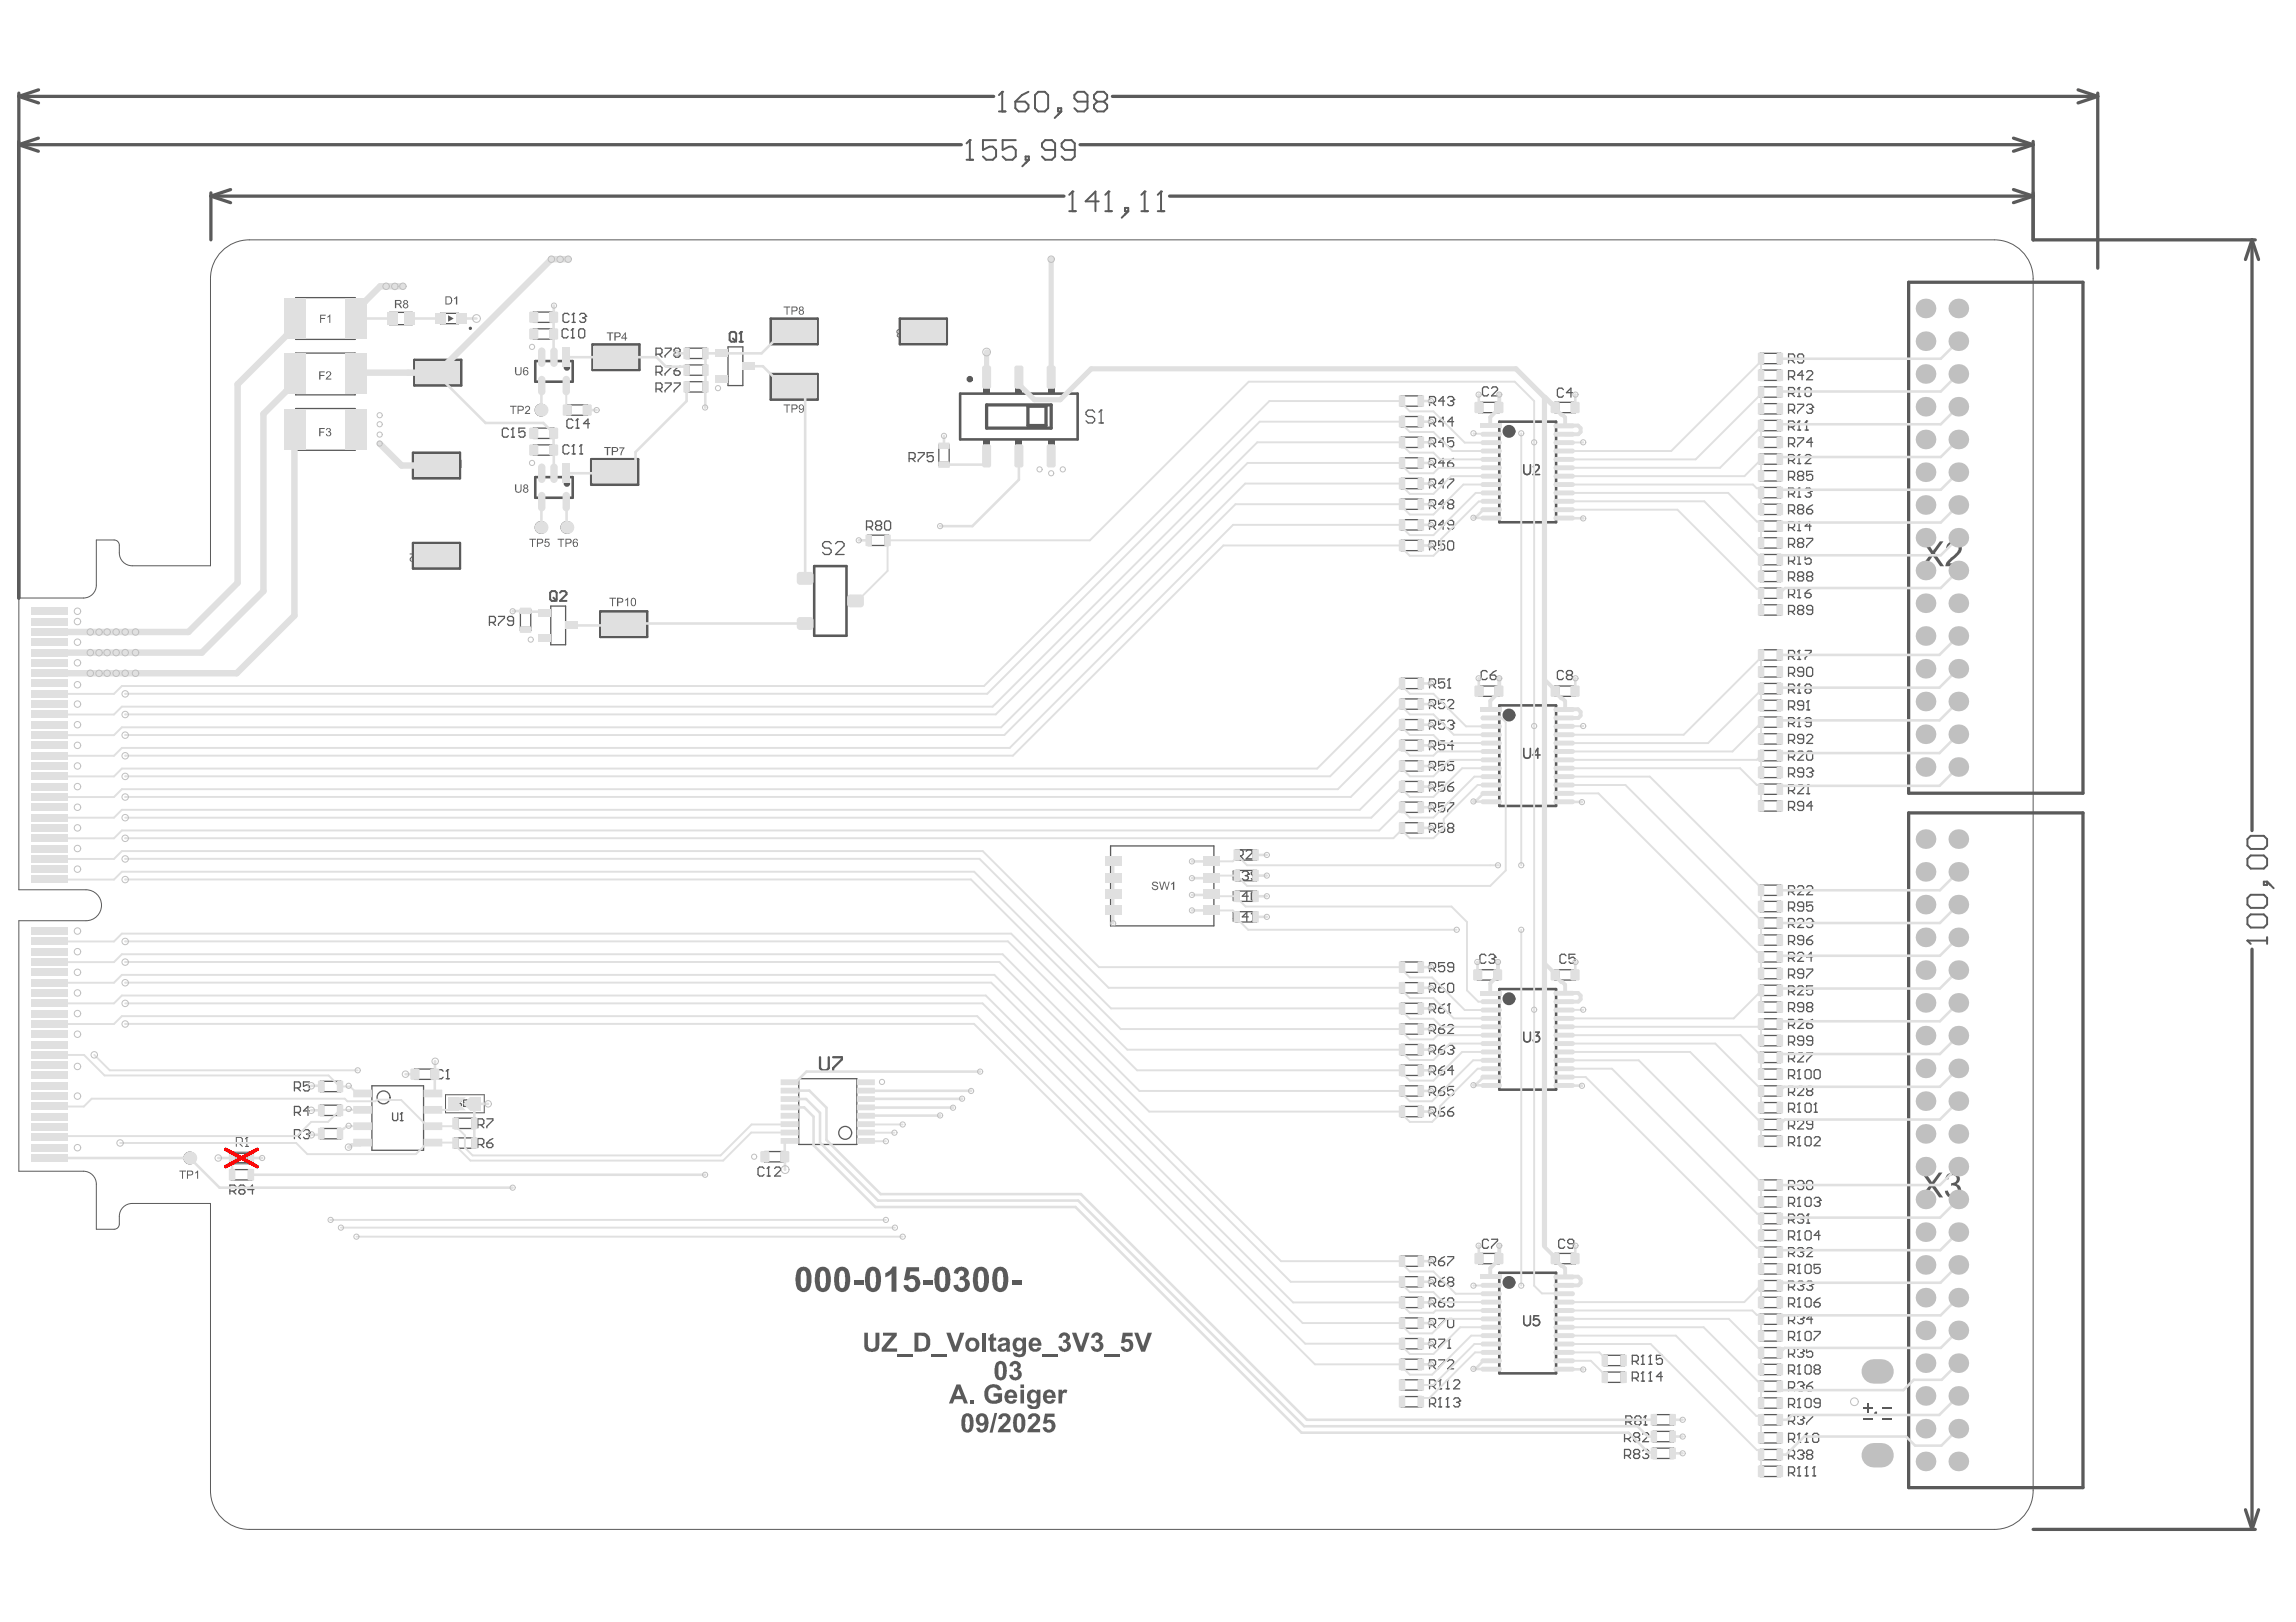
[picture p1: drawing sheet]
<svg xmlns="http://www.w3.org/2000/svg" width="297mm" height="210mm" viewBox="0 0 297 210" stroke-linecap="round" stroke-linejoin="round" font-family="sans-serif">
<g fill="#5a5a5a">
<path d="M56 71.6h.1v1h.3v.1h-.8v-.1h.4z"/>
<path d="M54 71.6h.1v.9l.3-.2v.1l-.3 .3h-.1z"/>
<path d="M53 71.6h.7l-.2 .4a.44 .44 0 0 0-.3 .6h.2l.2-.2h.1a.34 .34 0 0 1-.6 .2 .34 .34 0 0 1 .1-.6l.3-.2h-.5z"/>
<path d="M56.4 59.5h.9v.1h-.4v1h-.1v-1h-.4z"/>
<path d="M58.5 59.8l.4-.3v1.1h-.2v-.8l-.1 .1h-.1z"/>
<path d="M59.3 59.8l.4-.3v1.1h-.1v-.8l-.2 .1z"/>
<path d="M56.6 47.5h.9v.1h-.4v.9h-.2v-.9h-.3z"/>
<path d="M58.6 47.6a.31 .31 0 0 1 .5-.1 .31 .31 0 0 1 0 .5 .33 .33 0 0 1 0 .5 .33 .33 0 0 1-.5-.2l.1-.1a.21 .21 0 0 0 .2 .3 .21 .21 0 0 0 .2-.3 .21 .21 0 0 0-.3-.1v-.2a.19 .19 0 0 0 .3-.1 .19 .19 0 0 0-.2-.2 .19 .19 0 0 0-.2 .2h-.1z"/>
<path d="M118.9 42.6h.2v1h.3v.1h-.8v-.1h.3z"/>
<path d="M117 42.6h.1v.8l.3-.1v.1l-.3 .3h-.1z"/>
<path d="M116 42.7a.36 .36 0 0 1 .4-.1 .36 .36 0 0 1 .3 .3h-.2a.21 .21 0 0 0-.2-.2 .21 .21 0 0 0-.2 .3 .21 .21 0 0 0 .3 .1v.1a.19 .19 0 0 0-.2 .2 .19 .19 0 0 0 .1 .2 .19 .19 0 0 0 .2-.2h.2a.31 .31 0 0 1-.5 .3 .31 .31 0 0 1-.1-.5 .3 .3 0 0 1-.1-.5z"/>
<path d="M54.8 72.3l.1 .3h.4v-.4h-.3zM54.7 72.2l.1-.1 .5-.1v-.4h.2v1.1h-.5a.31 .31 0 0 1-.3-.1 .31 .31 0 0 1 0-.4z"/>
<path d="M57.6 59.6v.4h.3a.19 .19 0 0 0 .2-.2 .19 .19 0 0 0-.2-.2zM57.5 59.5h.4a.33 .33 0 0 1 .4 .3 .33 .33 0 0 1-.5 .3h-.2v.5h-.1z"/>
<path d="M57.8 47.6v.4h.3a.19 .19 0 0 0 .2-.2 .19 .19 0 0 0-.2-.2zM57.6 47.5h.5a.33 .33 0 0 1 .3 .3 .33 .33 0 0 1-.4 .3h-.2v.4h-.2z"/>
<path d="M117.8 43.2v.2l.1 .2h.4v-.4zM117.6 43.2l.2-.1h.5v-.5h.1v1.1h-.4a.38 .38 0 0 1-.4-.5z"/>
</g>
<g fill="none" stroke="#5a5a5a" stroke-width=".17">
<path d="M65.8 55.6l-.2-.2h-.4l-.2 .2v.8l.2 .2h.4l.2-.2M66.2 56.6h.3M66.4 55.4h.1M66.4 55.4v1.2M66.4 55.4l-.2 .2M67.9 55.4h-.8v.6l.6-.2 .2 .2v.4l-.2 .2h-.4l-.2-.2M73.6 40.7l-.2-.1h-.4l-.2 .1v.8l.2 .2h.4l.2-.2M74 41.7h.4M74.1 54.4l-.2-.2h-.4l-.2 .2v.8l.2 .2h.4l.2-.2M74.2 40.6h.1M74.2 40.6v1.1M74.2 40.6l-.2 .1"/>
<path d="M74.5 55.4h.4M74.7 54.2h.1M74.7 54.2v1.2M74.7 54.2l-.2 .2M75 40.7l.2-.1h.4l.2 .1v.2M75.4 41.1h.2M75.6 41.1l.2 .2v.2l-.2 .2h-.4l-.2-.2M75.8 40.9h.1M75.8 40.9l-.2 .2M76.3 54.8h-.8l.6-.6v1.2M231.4 48.8h.6l.2-.2v-.4l-.2-.2h-.6v1.1M231.4 53.1h.6l.2-.2v-.4l-.2-.2h-.6v1.2"/>
<path d="M231.4 57.4h.6l.2-.2v-.3l-.2-.2h-.6v1.1M231.8 48.8l.4 .3M231.8 53.1l.4 .4M231.8 57.4l.4 .4M232.6 52.3h.7v.2l-.7 .8v.2M232.6 56.7h.7v.2l-.7 .7v.2M233.3 48.6h-.7l.5-.6v1.1M233.7 48.2l.2-.2h.4l.2 .2v.2l-.8 .7h.8M233.7 52.5l.2-.2h.4l.2 .2v.2M234.1 52.9h.2M234.3 52.9l.2 .2v.2l-.2 .2h-.4l-.2-.2M234.5 52.7h.1"/>
<path d="M234.5 52.7l-.2 .2M234.5 57.2h-.8l.6-.5v1.1M231.4 61.8h.6l.2-.2v-.4l-.2-.2h-.6v1.2M231.4 66.1h.6l.2-.2v-.4l-.2-.2h-.6v1.2M231.4 70.5h.6l.2-.2v-.4l-.2-.2h-.6v1.1M231.4 74.8h.6l.2-.2v-.4l-.2-.2h-.6v1.2M231.4 79.1h.6l.2-.2v-.4l-.2-.2h-.6v1.2M231.8 61.8l.4 .4M231.8 66.1l.4 .4M231.8 70.5l.4 .3M231.8 74.8l.4 .4M231.8 79.1l.4 .4"/>
<path d="M232.8 61.6l-.2-.2v-.2l.2-.2h.3l.2 .2v.2l-.2 .2M232.8 61.6l-.2 .2v.2l.2 .2h.3l.2-.2v-.2l-.2-.2M232.8 65.9l-.2-.2v-.2l.2-.2h.3l.2 .2v.2l-.2 .2M232.8 65.9l-.2 .2v.2l.2 .2h.3l.2-.2v-.2l-.2-.2M232.8 70.3l-.2-.2v-.2l.2-.2h.3l.2 .2v.2l-.2 .2M232.8 70.3l-.2 .2v.1l.2 .2h.3l.2-.2v-.1l-.2-.2M232.8 74.6l-.2-.2v-.2l.2-.2h.3l.2 .2v.2l-.2 .2M232.8 74.6l-.2 .2v.2l.2 .2h.3l.2-.2v-.2l-.2-.2M232.8 78.9l-.2-.2v-.2l.2-.2h.3l.2 .2v.2l-.2 .2M232.8 78.9l-.2 .2v.2l.2 .2h.3l.2-.2v-.2l-.2-.2M232.8 61.6h.3M232.8 65.9h.3"/>
<path d="M232.8 70.3h.3M232.8 74.6h.3M232.8 78.9h.3M233.7 65.9h.6l.2 .2v.2l-.2 .2h-.4l-.2-.2zM233.7 69.7h.8v.2l-.8 .7v.2M233.9 74.6l-.2-.2v-.2l.2-.2h.4l.2 .2v.2l-.2 .2M233.9 74.6l-.2 .2v.2l.2 .2h.4l.2-.2v-.2l-.2-.2M233.9 74.6h.4M234.5 61h-.8v.6l.4-.2h.2l.2 .2v.4l-.2 .2h-.4l-.2-.2M234.5 78.9h-.6l-.2-.2v-.2l.2-.2h.4l.2 .2v.8l-.2 .2h-.4l-.2-.2M234.5 65.3l-.4 .2-.4 .4M231.4 87.1h.6l.2-.2v-.3l-.2-.2h-.6v1.1"/>
<path d="M231.4 91.5h.6l.2-.2v-.4l-.2-.2h-.6v1.2M231.4 95.8h.6l.2-.2v-.4l-.2-.2h-.6v1.2M231.8 87.1l.4 .4M231.8 91.5l.4 .4M231.8 95.8l.4 .4M233.3 86.9h-.5l-.2-.2v-.1l.2-.2h.3l.2 .2v.7l-.2 .2h-.3l-.2-.2M233.3 91.3h-.5l-.2-.2v-.2l.2-.2h.3l.2 .2v.8l-.2 .2h-.3l-.2-.2M233.3 95.6h-.5l-.2-.2v-.2l.2-.2h.3l.2 .2v.8l-.2 .2h-.3l-.2-.2M233.3 100h-.5l-.2-.2v-.2l.2-.2h.3l.2 .2v.7l-.2 .2h-.3l-.2-.2M233.7 86.6l.2-.2h.4l.2 .2v.7l-.2 .2h-.4l-.2-.2zM233.7 95.2l.2-.2h.4l.2 .2v.2l-.8 .8h.8M233.7 99.6l.2-.2h.4l.2 .2v.2"/>
<path d="M233.7 91.9h.4M233.9 90.7h.1M233.9 90.7v1.2M233.9 90.7l-.2 .2M234.1 100h.2M234.3 100l.2 .2v.1l-.2 .2h-.4l-.2-.2M234.5 99.8h.1M234.5 99.8l-.2 .2M231.4 100.2h.6l.2-.2v-.4l-.2-.2h-.6v1.1M231.4 104.5h.6l.2-.2v-.4l-.2-.2h-.6v1.2M231.4 117.5h.6l.2-.2v-.4l-.2-.2h-.6v1.2M231.8 100.2l.4 .3"/>
<path d="M231.8 104.5l.4 .4M231.8 117.5l.4 .4M233.3 104.3h-.5l-.2-.2v-.2l.2-.2h.3l.2 .2v.8l-.2 .2h-.3l-.2-.2M233.3 117.3h-.5l-.2-.2v-.2l.2-.2h.3l.2 .2v.8l-.2 .2h-.3l-.2-.2M234.5 116.7h-.8v.6l.4-.2h.2l.2 .2v.4l-.2 .2h-.4l-.2-.2M234.5 104.3h-.8l.6-.6v1.2M231.4 121.8h.6l.2-.1v-.4l-.2-.2h-.6v1.1M231.4 126.2h.6l.2-.2v-.4l-.2-.2h-.6v1.2M231.4 130.5h.6l.2-.2v-.4l-.2-.2h-.6v1.2M231.4 134.9h.6l.2-.2v-.4l-.2-.2h-.6v1.2M231.4 139.2h.6l.2-.2v-.4l-.2-.2h-.6v1.2M231.8 121.8l.4 .4"/>
<path d="M231.8 126.2l.4 .4M231.8 130.5l.4 .4M231.8 134.9l.4 .4M231.8 139.2l.4 .4M232.6 139.6h.3M232.8 138.4h.1M232.8 138.4l-.2 .2M232.8 138.4v1.2M233.3 121.7h-.5l-.2-.2v-.2l.2-.2h.3l.2 .2v.7l-.2 .2h-.3l-.2-.2M233.3 126h-.5l-.2-.2v-.2l.2-.2h.3l.2 .2v.8l-.2 .2h-.3l-.2-.2M233.3 130.3h-.5l-.2-.2v-.2l.2-.2h.3l.2 .2v.8l-.2 .2h-.3l-.2-.2M233.3 134.7h-.5l-.2-.2v-.2l.2-.2h.3l.2 .2v.8l-.2 .2h-.3l-.2-.2"/>
<path d="M233.5 138.6l.2-.2h.4l.2 .2v.8l-.2 .2h-.4l-.2-.2zM233.7 121.7h.6l.2 .1v.2l-.2 .2h-.4l-.2-.2zM233.7 125.4h.8v.2l-.8 .8v.2M233.9 130.3l-.2-.2v-.2l.2-.2h.4l.2 .2v.2l-.2 .2M233.9 130.3l-.2 .2v.2l.2 .2h.4l.2-.2v-.2l-.2-.2M233.9 130.3h.4M234.5 134.7h-.6l-.2-.2v-.2l.2-.2h.4l.2 .2v.8l-.2 .2h-.4l-.2-.2M234.5 121.1l-.4 .2-.4 .4M234.7 138.6l.2-.2h.4l.2 .2v.8l-.2 .2h-.4l-.2-.2zM231.4 143.5h.6l.2-.2v-.3l-.2-.2h-.6v1.1M231.4 147.9h.6l.2-.2v-.4l-.2-.2h-.6v1.2M231.4 155.7h.6l.2-.2v-.4l-.2-.2h-.6v1.2"/>
<path d="M231.8 143.5l.4 .4M231.8 147.9l.4 .4M231.8 155.7l.4 .4M232.6 143.9h.3M232.6 148.3h.3M232.6 156.1h.3M232.8 142.8h.1M232.8 147.1h.1M232.8 154.9h.1M232.8 159.3h.1M232.8 142.8v1.1M232.8 147.1v1.2"/>
<path d="M232.8 154.9v1.2M232.8 159.3v1.2M232.8 142.8l-.2 .2M232.8 147.1l-.2 .2M232.8 154.9l-.2 .2M232.8 159.3l-.2 .2M233.5 143l.2-.2h.4l.2 .2v.7l-.2 .2h-.4l-.2-.2zM233.5 147.3l.2-.2h.4l.2 .2v.8l-.2 .2h-.4l-.2-.2zM233.5 155.1l.2-.2h.4l.2 .2v.8l-.2 .2h-.4l-.2-.2zM233.5 159.5l.2-.2h.4l.2 .2v.8l-.2 .2h-.4l-.2-.2zM234.7 147.3l.2-.2h.4l.2 .2v.2l-.8 .8h.8M234.7 155.1l.2-.2h.4l.2 .2v.2"/>
<path d="M234.7 143.9h.4M234.9 142.8h.1M234.9 142.8v1.1M234.9 142.8l-.2 .2M235.1 155.5h.2M235.3 155.5l.2 .2v.2l-.2 .2h-.4l-.2-.2M235.5 155.3h.1M235.5 155.3l-.2 .2M235.5 159.9h-.8l.6-.6v1.2M184.9 179.3h.6l.2-.2v-.3l-.2-.2h-.6v1.1M185.3 179.3l.4 .4M186.1 179.7h.4"/>
<path d="M186.3 178.6h.1M186.3 178.6v1.1M186.3 178.6l-.2 .2M187.1 179.7h.4M187.3 178.6h.1M187.3 178.6v1.1M187.3 178.6l-.2 .2M188.1 178.8l.2-.2h.3l.2 .2v.2l-.7 .7h.7M211.2 176.2h.6l.2-.2v-.4l-.2-.2h-.6v1.2M211.2 178.3h.6l.2-.2v-.3l-.2-.2h-.6v1.1M211.6 176.2l.4 .4M211.6 178.3l.4 .4"/>
<path d="M212.3 176.6h.4M212.3 178.7h.4M212.5 175.4h.1M212.5 177.6h.1M212.5 175.4l-.2 .2M212.5 175.4v1.2M212.5 177.6v1.1M212.5 177.6l-.2 .2M213.3 176.6h.4M213.3 178.7h.4M213.5 175.4h.1M213.5 177.6h.1"/>
<path d="M213.5 175.4v1.2M213.5 177.6v1.1M213.5 175.4l-.2 .2M213.5 177.6l-.2 .2M215.1 175.4h-.8v.6l.4-.2h.2l.2 .2v.4l-.2 .2h-.4l-.2-.2M215.1 178.1h-.8l.6-.5v1.1M231.4 160.1h.6l.2-.2v-.4l-.2-.2h-.6v1.2M231.4 164.4h.6l.2-.2v-.4l-.2-.2h-.6v1.2M231.4 168.7h.6l.2-.2v-.3l-.2-.2h-.6v1.1M231.4 173.1h.6l.2-.2v-.4l-.2-.2h-.6v1.2M231.4 177.4h.6l.2-.2v-.4l-.2-.2h-.6v1.2M231.8 160.1l.4 .4"/>
<path d="M231.8 164.4l.4 .4M231.8 168.7l.4 .4M231.8 173.1l.4 .4M231.8 177.4l.4 .4M232.6 160.5h.3M232.6 164.8h.3M232.6 169.1h.3M232.6 173.5h.3M232.6 177.8h.3M232.8 163.6h.1M232.8 168h.1M232.8 172.3h.1"/>
<path d="M232.8 176.6h.1M232.8 163.6v1.2M232.8 168v1.1M232.8 172.3v1.2M232.8 176.6v1.2M232.8 163.6l-.2 .2M232.8 168l-.2 .2M232.8 172.3l-.2 .2M232.8 176.6l-.2 .2M233.5 163.8l.2-.2h.4l.2 .2v.8l-.2 .2h-.4l-.2-.2zM233.5 172.5l.2-.2h.4l.2 .2v.8l-.2 .2h-.4l-.2-.2zM233.5 176.8l.2-.2h.4l.2 .2v.8l-.2 .2h-.4l-.2-.2z"/>
<path d="M233.7 168h.4l.2 .2v.7l-.2 .2h-.4l-.2-.2v-.7zM234.7 168.5h.6l.2 .2v.2l-.2 .2h-.4l-.2-.2zM234.7 172.3h.8v.2l-.8 .8v.2M234.9 177.2l-.2-.2v-.2l.2-.2h.4l.2 .2v.2l-.2 .2M234.9 177.2l-.2 .2v.2l.2 .2h.4l.2-.2v-.2l-.2-.2M234.9 177.2h.4M235.5 163.6h-.8v.6l.4-.2h.2l.2 .2v.4l-.2 .2h-.4l-.2-.2M235.5 168l-.4 .2-.4 .3M184.9 181.7h.6l.2-.2v-.4l-.2-.2h-.6v1.2M185.3 181.7l.4 .4M186.1 182.1h.4M186.3 180.9h.1"/>
<path d="M186.3 180.9l-.2 .2M186.3 180.9v1.2M187.1 182.1h.4M187.3 180.9h.1M187.3 180.9v1.2M187.3 180.9l-.2 .2M188.1 181.1l.2-.2h.3l.2 .2v.2M188.5 181.5h.1M188.6 181.5l.2 .2v.2l-.2 .2h-.3l-.2-.2M188.8 181.3h.1M188.8 181.3l-.2 .2M231.4 181.8h.6l.2-.2v-.4l-.2-.2h-.6v1.1"/>
<path d="M231.4 186.3h.6l.2-.2v-.4l-.2-.2h-.6v1.2M231.4 190.6h.6l.2-.2v-.4l-.2-.2h-.6v1.2M231.8 181.8l.4 .3M231.8 186.3l.4 .4M231.8 190.6l.4 .4M232.6 182.1h.3M232.6 186.7h.3M232.6 191h.3M232.8 181h.1M232.8 185.5h.1M232.8 189.8h.1M232.8 181v1.1"/>
<path d="M232.8 185.5v1.2M232.8 189.8v1.2M232.8 181l-.2 .2M232.8 185.5l-.2 .2M232.8 189.8l-.2 .2M233.5 181.2l.2-.2h.4l.2 .2v.8l-.2 .1h-.4l-.2-.1zM233.5 186.7h.4M233.5 191h.4M233.7 185.5h.1M233.7 189.8h.1M233.7 185.5v1.2M233.7 189.8v1.2"/>
<path d="M233.7 185.5l-.2 .2M233.7 189.8l-.2 .2M234.5 185.7l.2-.2h.4l.2 .2v.8l-.2 .2h-.4l-.2-.2zM234.5 191h.4M234.7 189.8h.1M234.7 189.8v1.2M234.7 189.8l-.2 .2M235.5 181.6h-.6l-.2-.2v-.2l.2-.2h.4l.2 .2v.8l-.2 .1h-.4l-.2-.1"/>
</g>
<g fill="#5a5a5a">
<path d="M51.3 38.9v.4h.3a.19 .19 0 0 0 .2-.2 .19 .19 0 0 0-.2-.2zM51.1 38.8h.5a.3 .3 0 0 1 .3 .3 .3 .3 0 0 1-.3 .3l.2 .1 .2 .4h-.1l-.4-.5h-.2v.5h-.2z"/>
<path d="M52.3 39.1a.2 .2 0 0 0 .4 0 .2 .2 0 0 0-.4 0zM52.2 39.6a.25 .25 0 0 0 .5 0 .25 .25 0 0 0-.5 0zM52.2 38.9a.3 .3 0 0 1 .5 0 .3 .3 0 0 1-.1 .4 .33 .33 0 0 1 .1 .5 .33 .33 0 0 1-.5 0 .3 .3 0 0 1 .1-.5l-.1-.1z"/>
</g>
<path d="M107.5 70.4l-.2-.3h-.6l-.3 .3v.2l.3 .3h.6l.2 .3v.3l-.2 .3h-.6l-.3-.3M108.1 70.4l.3-.3h.5l.3 .3v.2l-1.1 1.2h1.1M50.8 144v.9l.2 .1h.3l.2-.1v-.9M51.8 145h.3M52 144h.1M52 144v1M52 144l-.2 .2" fill="none" stroke="#5a5a5a" stroke-width=".17"/>
<g fill="#5a5a5a">
<path d="M78.8 77.3h.9v.2h-.4v1h-.1v-1h-.4z"/>
<path d="M80.9 77.6l.4-.3v1.2h-.2v-.9l-.2 .2z"/>
<path d="M101.4 39.7h.8v.1h-.3v.9h-.1v-.9h-.4z"/>
<path d="M101.4 52.3h.8v.2h-.3v.9h-.1v-.9h-.4z"/>
<path d="M66.6 62.7h.2v.6a.27 .27 0 0 0 .2 .3 .27 .27 0 0 0 .3-.1v-.8h.2v.6a.43 .43 0 0 1-.5 .5 .43 .43 0 0 1-.4-.5z"/>
<path d="M72.1 69.7h.9v.1h-.4v1h-.1v-1h-.4z"/>
<path d="M66 52.5h.8v.1h-.3v1h-.2v-1h-.3z"/>
<path d="M68 52.6a.37 .37 0 0 1 .6 .1 .37 .37 0 0 1-.3 .5l-.2 .2h.5v.2h-.7l.3-.4a.37 .37 0 0 0 .2-.6h-.2l-.1 .2h-.2z"/>
<path d="M80 77.5v.4h.2a.2 .2 0 0 0 .3-.2 .2 .2 0 0 0-.2-.2zM79.8 77.3h.5a.32 .32 0 0 1 .3 .4 .32 .32 0 0 1-.4 .3h-.2v.5h-.2z"/>
<path d="M81.8 77.6l-.1 .2a.46 .46 0 0 0 .3 .6 .67 .67 0 0 0 0-.9zM81.7 77.5a.42 .42 0 0 1 .5 0 .42 .42 0 0 1 .1 .5 .35 .35 0 0 1-.4 .4 .35 .35 0 0 1-.3-.4z"/>
<path d="M102.5 39.8v.4h.3a.19 .19 0 0 0 .2-.2 .19 .19 0 0 0-.2-.2zM102.4 39.7h.4a.33 .33 0 0 1 .4 .3 .33 .33 0 0 1-.4 .3h-.3v.4h-.1z"/>
<path d="M103.5 39.9a.2 .2 0 0 0 .4 0 .2 .2 0 0 0-.4 0zM103.5 40.4a.2 .2 0 0 0 .4 0 .2 .2 0 0 0-.4 0zM103.4 39.8a.3 .3 0 0 1 .5-.1 .3 .3 0 0 1-.1 .5 .31 .31 0 0 1 .2 .4 .31 .31 0 0 1-.5 .1 .31 .31 0 0 1-.2-.3 .31 .31 0 0 1 .2-.3l-.1-.1z"/>
<path d="M102.5 52.5v.3h.3a.19 .19 0 0 0 .2-.1 .19 .19 0 0 0-.2-.2zM102.4 52.3h.4a.33 .33 0 0 1 .4 .4 .33 .33 0 0 1-.4 .3h-.3v.4h-.1z"/>
<path d="M103.4 52.7a.25 .25 0 0 0 .5 0 .25 .25 0 0 0-.5 0zM103.4 52.5a.4 .4 0 0 1 .5-.1 .4 .4 0 0 1 .1 .5 .36 .36 0 0 1-.2 .5 .36 .36 0 0 1-.5-.3h.2a.22 .22 0 0 0 .2 .2 .22 .22 0 0 0 .2-.3v-.1a.33 .33 0 0 1-.5 0 .33 .33 0 0 1 0-.4z"/>
<path d="M67.8 62.9a.2 .2 0 0 0 .4 0 .2 .2 0 0 0-.4 0zM67.8 63.5a.22 .22 0 0 0 .4 0 .22 .22 0 0 0-.4 0zM67.7 62.8a.3 .3 0 0 1 .5-.1 .3 .3 0 0 1 0 .5 .32 .32 0 0 1 0 .5 .32 .32 0 0 1-.5-.1 .32 .32 0 0 1 .2-.5h-.2z"/>
<path d="M73.3 69.8v.4h.3a.19 .19 0 0 0 .2-.2 .19 .19 0 0 0-.2-.2zM73.2 69.7h.4a.33 .33 0 0 1 .4 .4 .33 .33 0 0 1-.5 .3h-.2v.4h-.1z"/>
<path d="M74.2 69.8a.33 .33 0 0 1 .3-.1 .33 .33 0 0 1 .3 .3h-.2a.22 .22 0 0 0-.2-.2 .22 .22 0 0 0-.2 .3v.1a.33 .33 0 0 1 .5 0 .33 .33 0 0 1 0 .5 .33 .33 0 0 1-.5 0l-.1-.2zM74.2 70.4a.25 .25 0 0 0 .5 0 .25 .25 0 0 0-.5 0z"/>
<path d="M67.1 52.6v.4h.3a.2 .2 0 0 0 .2-.1 .2 .2 0 0 0-.2-.3zM67 52.5h.4a.32 .32 0 0 1 .4 .4 .32 .32 0 0 1-.4 .2h-.3v.5h-.1z"/>
</g>
<path d="M94.6 43h.4l.2 .2v.8l-.2 .2h-.4l-.2-.2v-.8zM94.8 43.8l.4 .4M95.7 44.2h.4M95.9 43h.1M95.9 43v1.2M95.9 43l-.2 .2M71.2 76.7l.2-.2h.4l.2 .2v.9l-.2 .2h-.4l-.2-.2zM71.6 77.3l.4 .5M72.4 76.7l.3-.2h.4l.2 .2v.2l-.9 .9h.9" fill="none" stroke="#5a5a5a" stroke-width=".25"/>
<g fill="none" stroke="#5a5a5a" stroke-width=".17">
<path d="M84.9 45.8h.6l.1-.2v-.3l-.1-.2h-.6v1.1M84.9 48.2h.6l.1-.2v-.4l-.1-.2h-.6v1.2M84.9 50.3h.6l.1-.2v-.3l-.1-.2h-.6v1.1M85.3 45.8l.3 .4M85.3 48.2l.3 .4M85.3 50.3l.3 .4M86 45.1h.8v.2l-.8 .7v.2M86 47.4h.8v.2l-.8 .8v.2M86 49.6h.8v.2l-.8 .7v.2M87.2 48h.6l.2 .2v.2l-.2 .2h-.4l-.2-.2zM87.2 49.6h.8v.2l-.8 .7v.2M87.4 45.6l-.2-.2v-.1l.2-.2h.4l.2 .2v.1l-.2 .2"/>
<path d="M87.4 45.6l-.2 .2v.2l.2 .2h.4l.2-.2v-.2l-.2-.2M87.4 45.6h.4M88 47.4l-.4 .2-.4 .4M117.6 59.4h.6l.2-.2v-.4l-.2-.2h-.6v1.1M118 59.4l.4 .3M118.8 58.6h.8v.2l-.8 .7v.2M120.7 58.6h-.7v.6l.3-.2h.2l.2 .2v.3l-.2 .2h-.4l-.1-.2M64.5 79.8h.8v.2l-.8 .7v.2M112.1 68.2h.6l.2-.2v-.4l-.2-.2h-.6v1.2M112.5 68.2l.4 .4M113.5 68l-.2-.2v-.2l.2-.2h.4l.2 .2v.2l-.2 .2M113.5 68l-.2 .2v.2l.2 .2h.4l.2-.2v-.2l-.2-.2"/>
<path d="M113.5 68h.4M114.4 67.6l.2-.2h.4l.2 .2v.8l-.2 .2h-.4l-.2-.2zM63.3 80.5h.6l.2-.1v-.4l-.2-.2h-.6v1.1M63.7 80.5l.4 .4M66.4 80.4h-.5l-.2-.2v-.2l.2-.2h.3l.2 .2v.7l-.2 .2h-.3l-.2-.2M29.7 154.1h.6l.2-.2v-.3l-.2-.2h-.6v1.1M30.1 154.1l.4 .4M31.1 153.9l-.2-.1v-.2l.2-.2h.4l.2 .2v.2l-.2 .1M31.1 153.9l-.2 .2v.2l.2 .2h.4l.2-.2v-.2l-.2-.2M31.1 153.9h.4M32.9 153.9h-.8l.6-.5v1.1M98.8 151.2l-.1-.2h-.4l-.2 .2v.8l.2 .2h.4l.1-.2"/>
<path d="M99.2 152.2h.4M99.4 151h.1M99.4 151v1.2M99.4 151l-.2 .2M100.2 151.2l.2-.2h.4l.2 .2v.2l-.8 .8h.8M210.2 186.2h.6l.2-.2v-.4l-.2-.2h-.6v1.2M210.2 188.4h.6l.2-.2v-.4l-.2-.2h-.6v1.1M210.3 184h.6l.2-.2v-.4l-.2-.2h-.6v1.2M210.6 186.2l.4 .4M210.6 188.4l.4 .3M210.7 184l.4 .4M211.5 186l-.2-.2v-.2l.2-.2h.4l.2 .2v.2l-.2 .2"/>
<path d="M211.5 186l-.2 .2v.2l.2 .2h.4l.2-.2v-.2l-.2-.2M211.5 188.2l-.2-.2v-.2l.2-.2h.4l.2 .2v.2l-.2 .2M211.5 188.2l-.2 .2v.1l.2 .2h.4l.2-.2v-.1l-.2-.2M211.5 186h.4M211.5 188.2h.4M211.7 183.8l-.2-.2v-.2l.2-.2h.4l.2 .2v.2l-.2 .2M211.7 183.8l-.2 .2v.2l.2 .2h.4l.2-.2v-.2l-.2-.2M211.7 183.8h.4M212.5 185.6l.2-.2h.4l.2 .2v.2l-.8 .8h.8M212.5 187.8l.2-.2h.4l.2 .2v.2M212.7 184.4h.4M212.9 183.2h.1"/>
<path d="M212.9 183.2v1.2M212.9 183.2l-.2 .2M212.9 188.2h.2M213.1 188.2l.2 .2v.1l-.2 .2h-.4l-.2-.2M213.3 188h.1M213.3 188l-.2 .2"/>
</g>
<path d="M106.1 136.8v1.4l.3 .3h.5l.3-.3v-1.4M107.8 136.8h1.1v.3l-1.1 1.1v.3" fill="none" stroke="#5a5a5a" stroke-width=".3"/>
<g fill="#5a5a5a">
<path d="M66.6 47.5h.2v.6a.28 .28 0 0 0 .3 .3 .28 .28 0 0 0 .2-.3v-.6h.2v.6a.43 .43 0 0 1-.5 .5 .43 .43 0 0 1-.4-.5z"/>
<path d="M67.8 47.6a.36 .36 0 0 1 .6 .2h-.2a.23 .23 0 0 0-.3-.2 .23 .23 0 0 0-.1 .3v.1a.35 .35 0 0 1 .5 .1 .35 .35 0 0 1-.2 .5 .35 .35 0 0 1-.4-.4l-.1-.2zM67.8 48.2a.25 .25 0 0 0 .5 0 .25 .25 0 0 0-.5 0z"/>
</g>
<path d="M197.1 60.1v.9a.43 .43 0 0 0 .5 .4 .43 .43 0 0 0 .4-.4v-.9M198.4 60.4l.1-.1 .1-.2h.3l.2 .2a.39 .39 0 0 1-.2 .5l-.6 .6h.9M197.1 96.9v.9a.43 .43 0 0 0 .5 .3 .43 .43 0 0 0 .4-.3v-.9M199.2 97.7h-.9l.6-.8v1.2M197.1 133.6v.9a.43 .43 0 0 0 .5 .3 .43 .43 0 0 0 .4-.3v-.9M198.5 133.6h.6l-.3 .5a.43 .43 0 0 1 .4 .5 .43 .43 0 0 1-.7 .2l-.2-.2M197.1 170.3v.9a.43 .43 0 0 0 .5 .4 .43 .43 0 0 0 .4-.4v-.9M199.1 170.3h-.6l-.1 .5a.45 .45 0 0 1 .7 0 .45 .45 0 0 1-.1 .7 .45 .45 0 0 1-.7-.2" fill="none" stroke="#5a5a5a" stroke-width=".21"/>
<g fill="none" stroke="#5a5a5a" stroke-width=".17">
<path d="M141.6 53.3l-.3-.2h-.5l-.3 .2v.3l.3 .3h.5l.3 .3v.3l-.3 .2h-.5l-.3-.2M142.2 54.7h.5M142.5 53.1h.1M142.5 53.1v1.6M142.5 53.1l-.3 .2M57.3 138.6l-.2-.2h-.4l-.1 .2v.8l.1 .2h.4l.2-.2M57.7 139.6h.4M57.9 138.4h.1M57.9 138.4v1.2M57.9 138.4l-.2 .2M38.1 140.8h.6l.2-.2v-.4l-.2-.2h-.6v1.2M38.1 144h.6l.2-.2v-.4l-.2-.2h-.6v1.2"/>
<path d="M38.1 147h.6l.2-.2v-.4l-.2-.2h-.6v1.2M38.5 140.8l.4 .4M38.5 144l.4 .4M38.5 147l.4 .4M39.3 146.4l.2-.2h.3l.2 .2v.2M39.6 146.8h.2M39.8 146.8l.2 .2v.2l-.2 .2h-.3l-.2-.2M40 146.6h.1M40 140h-.7v.6l.3-.2h.2l.2 .2v.4l-.2 .2h-.3l-.2-.2M40 143.8h-.7l.5-.6v1.2M40 146.6l-.2 .2M61.8 145.6h.6l.2-.2v-.4l-.2-.2h-.6v1.2"/>
<path d="M61.8 148.1h.6l.2-.2v-.4l-.2-.2h-.6v1.2M62.2 145.6l.4 .4M62.2 148.1l.4 .4M63 144.8h.8v.2l-.8 .8v.2M63 147.9h.6l.2 .2v.2l-.2 .2h-.4l-.2-.2zM63.8 147.3l-.4 .2-.4 .4"/>
</g>
<g fill="#5a5a5a">
<path d="M78.5 43h.9v.1h-.4v1h-.2v-1h-.3z"/>
<path d="M68.5 69.7h.8v.1h-.3v1h-.2v-1h-.3z"/>
<path d="M70.5 69.7h.6v.1h-.4l-.1 .3a.35 .35 0 0 1 .5 .2 .35 .35 0 0 1-.3 .5 .35 .35 0 0 1-.4-.3h.2a.21 .21 0 0 0 .3 .2 .21 .21 0 0 0 .1-.3l-.2-.2-.4 .1z"/>
<path d="M78.2 57.9h.8v.1h-.3v.9h-.2v-.9h-.3z"/>
<path d="M80.1 57.9h.7l-.4 .8v.2h-.2l.1-.3 .3-.6h-.5z"/>
<path d="M23.2 151.5h.9v.1h-.4v.9h-.1v-.9h-.4z"/>
<path d="M25.2 151.7l.4-.2v1h-.1v-.8l-.2 .2z"/>
<path d="M149.1 114.2h.1a.43 .43 0 0 1 .6 .2h-.1a.28 .28 0 0 0-.3-.2 .28 .28 0 0 0-.2 .2l.3 .2a.34 .34 0 0 1 .3 .4 .34 .34 0 0 1-.5 .2l-.3-.2v-.2h.1a.3 .3 0 0 0 .3 .3 .3 .3 0 0 0 .3-.3l-.2-.1a.34 .34 0 0 1-.4-.5z"/>
<path d="M150 114.1h.1l.2 .9 .3-.9h.1l.2 .9 .3-.9h.1l-.3 1.1h-.1l-.3-1-.2 1h-.2z"/>
<path d="M151.5 114.4l.4-.3v1.1h-.2v-.8l-.1 .1h-.1z"/>
<path d="M79.7 43.1v.4h.2a.2 .2 0 0 0 .3-.1 .21 .21 0 0 0-.3-.3zM79.5 43h.4a.33 .33 0 0 1 .4 .4 .33 .33 0 0 1-.4 .3h-.2v.4h-.2z"/>
<path d="M80.8 43.2l-.3 .5h.3zM80.9 43h.1v.7h.1v.1h-.1v.3h-.2v-.3h-.4v-.1z"/>
<path d="M69.6 69.8v.4h.3a.2 .2 0 0 0 .2-.1 .2 .2 0 0 0-.2-.3zM69.5 69.7h.4a.32 .32 0 0 1 .4 .3 .32 .32 0 0 1-.4 .4h-.3v.4h-.1z"/>
<path d="M79.3 58v.4h.3a.19 .19 0 0 0 .2-.2 .19 .19 0 0 0-.2-.2zM79.1 57.9h.5a.33 .33 0 0 1 .4 .3 .33 .33 0 0 1-.4 .3h-.3v.4h-.2z"/>
<path d="M24.3 151.6v.4h.3a.2 .2 0 0 0 .3-.2 .2 .2 0 0 0-.2-.2zM24.2 151.5h.4a.32 .32 0 0 1 .4 .3 .32 .32 0 0 1-.4 .3h-.3v.4h-.1z"/>
</g>
<g fill="none" stroke="#5a5a5a" stroke-width=".17">
<path d="M73.5 42.7l-.2-.1h-.4l-.2 .1v.8l.2 .2h.4l.2-.2M73.6 57.8l-.2-.2h-.4l-.2 .2v.7l.2 .2h.4l.2-.2M73.9 43.7h.4M74 58.7h.4M74.1 42.6h.1M74.1 42.6v1.1M74.1 42.6l-.2 .1M74.2 57.6h.1M74.2 57.6v1.1M74.2 57.6l-.2 .2M74.9 42.7l.2-.1h.4l.1 .1v.8l-.1 .2h-.4l-.2-.2zM75 58.7h.4"/>
<path d="M75.2 57.6h.1M75.2 57.6v1.1M75.2 57.6l-.2 .2M184.9 52.1h.6l.2-.2v-.4l-.2-.2h-.6v1.2M184.9 54.8h.6l.2-.2v-.4l-.2-.2h-.6v1.2M184.9 57.4h.6l.2-.2v-.3l-.2-.2h-.6v1.1M185.3 52.1l.4 .4M185.3 54.8l.4 .4M185.3 57.4l.4 .4M186.9 51.9h-.8l.6-.6v1.2M186.9 54.6h-.8l.6-.6v1.2M186.9 57.2h-.8l.6-.5v1.1"/>
<path d="M186.9 59.9h-.8l.6-.6v1.2M187.3 59.9h.6l.2 .2v.2l-.2 .2h-.4l-.2-.2zM187.3 51.5l.2-.2h.4l.2 .2v.2M187.7 51.9h.2M187.9 51.9l.2 .2v.2l-.2 .2h-.4l-.2-.2M188.1 51.7h.1M188.1 56.7h-.8v.5l.6-.2 .2 .2v.4l-.2 .2h-.4l-.2-.2M188.1 54.6h-.8l.6-.6v1.2M188.1 51.7l-.2 .2M188.1 59.3l-.4 .2-.4 .4M192.6 50.3l-.2-.2h-.4l-.2 .2v.7l.2 .2h.4l.2-.2M193 50.3l.2-.2h.3l.2 .2v.2l-.7 .7h.7"/>
<path d="M202.3 50.4l-.2-.2h-.4l-.2 .2v.8l.2 .2h.4l.2-.2M203.4 50.8h-.7l.5-.6v1.2M231.4 46.6h.6l.2-.2v-.4l-.2-.2h-.6v1.2M231.4 50.9h.6l.2-.2v-.4l-.2-.2h-.6v1.2M231.4 55.3h.6l.2-.2v-.4l-.2-.2h-.6v1.2M231.4 59.6h.6l.2-.2v-.4l-.2-.2h-.6v1.2M231.8 59.6l.4 .4M231.8 55.3l.4 .4M231.8 50.9l.4 .4M231.8 46.6l.4 .4M232.6 51.3h.3M232.6 60h.3"/>
<path d="M232.6 55.7h.3M232.8 58.8h.1M232.8 54.5h.1M232.8 50.1h.1M232.8 50.1v1.2M232.8 54.5v1.2M232.8 58.8v1.2M232.8 58.8l-.2 .2M232.8 54.5l-.2 .2M232.8 50.1l-.2 .2M233.3 46.4h-.5l-.2-.2v-.2l.2-.2h.3l.2 .2v.8l-.2 .2h-.3l-.2-.2M233.5 50.3l.2-.2h.4l.2 .2v.8l-.2 .2h-.4l-.2-.2z"/>
<path d="M233.5 59l.2-.2h.4l.2 .2v.2l-.8 .8h.8M233.5 55.7h.4M233.7 54.5h.1M233.7 54.5v1.2M233.7 54.5l-.2 .2M184.9 60.1h.6l.2-.2v-.4l-.2-.2h-.6v1.2M184.9 62.8h.6l.2-.2v-.4l-.2-.2h-.6v1.2M184.9 65.4h.6l.2-.2v-.3l-.2-.2h-.6v1.1M184.9 68.1h.6l.2-.2v-.4l-.2-.2h-.6v1.2M184.9 70.8h.6l.2-.2v-.4l-.2-.2h-.6v1.2M185.3 60.1l.4 .4M185.3 62.8l.4 .4"/>
<path d="M185.3 65.4l.4 .4M185.3 68.1l.4 .4M185.3 70.8l.4 .4M186.9 70h-.8v.6l.4-.2h.2l.2 .2v.4l-.2 .2h-.4l-.2-.2M186.9 62.6h-.8l.6-.6v1.2M186.9 65.2h-.8l.6-.5v1.1M186.9 67.9h-.8l.6-.6v1.2M187.3 62h.8v.2l-.8 .8v.2M187.3 70.2l.2-.2h.4l.2 .2v.8l-.2 .2h-.4l-.2-.2zM187.5 65.2l-.2-.1v-.2l.2-.2h.4l.2 .2v.2l-.2 .1M187.5 65.2l-.2 .2v.2l.2 .2h.4l.2-.2v-.2l-.2-.2M187.5 65.2h.4"/>
<path d="M188.1 67.9h-.6l-.2-.2v-.2l.2-.2h.4l.2 .2v.8l-.2 .2h-.4l-.2-.2M231.4 63.9h.6l.2-.2v-.3l-.2-.2h-.6v1.1M231.4 68.3h.6l.2-.2v-.4l-.2-.2h-.6v1.2M231.4 72.6h.6l.2-.2v-.4l-.2-.2h-.6v1.2M231.4 77h.6l.2-.2v-.4l-.2-.2h-.6v1.1M231.8 77l.4 .3M231.8 72.6l.4 .4M231.8 68.3l.4 .4M231.8 63.9l.4 .4M232.6 77.3h.3M232.6 73h.3M232.6 68.7h.3"/>
<path d="M232.6 64.3h.3M232.8 76.2h.1M232.8 71.8h.1M232.8 67.5h.1M232.8 63.2h.1M232.8 63.2v1.1M232.8 67.5v1.2M232.8 71.8v1.2M232.8 76.2v1.1M232.8 76.2l-.2 .2M232.8 71.8l-.2 .2M232.8 67.5l-.2 .2"/>
<path d="M232.8 63.2l-.2 .2M233.5 63.4l.2-.2h.4l.2 .2v.2M233.5 76.8h.6l.2 .2v.2l-.2 .1h-.4l-.2-.1zM233.9 63.7h.2M234.1 63.7l.2 .2v.2l-.2 .2h-.4l-.2-.2M234.3 63.6h.1M234.3 71.8h-.8v.6l.6-.2 .2 .2v.4l-.2 .2h-.4l-.2-.2M234.3 76.2l-.4 .2-.4 .4M234.3 68.1h-.8l.6-.6v1.2M234.3 63.6l-.2 .1M184.9 88.6h.6l.2-.2v-.3l-.2-.2h-.6v1.1M184.9 91.3h.6l.2-.2v-.4l-.2-.2h-.6v1.2"/>
<path d="M184.9 94h.6l.2-.2v-.4l-.2-.2h-.6v1.2M184.9 96.7h.6l.2-.2v-.4l-.2-.2h-.6v1.1M184.9 99.3h.6l.2-.2v-.4l-.2-.2h-.6v1.2M185.3 88.6l.4 .4M185.3 91.3l.4 .4M185.3 94l.4 .4M185.3 96.7l.4 .3M185.3 99.3l.4 .4M186.9 87.9h-.8v.5l.6-.1 .2 .1v.4l-.2 .2h-.4l-.2-.2M186.9 90.5h-.8v.6l.6-.2 .2 .2v.4l-.2 .2h-.4l-.2-.2M186.9 93.2h-.8v.6l.4-.2h.2l.2 .2v.4l-.2 .2h-.4l-.2-.2M186.9 95.9h-.8v.6l.4-.2h.2l.2 .2v.3l-.2 .2h-.4l-.2-.2"/>
<path d="M186.9 98.5h-.8v.6l.6-.2 .2 .2v.4l-.2 .2h-.4l-.2-.2M187.3 90.7l.2-.2h.4l.2 .2v.2l-.8 .8h.8M187.3 93.4l.2-.2h.4l.2 .2v.2M187.3 89h.4M187.5 87.9h.1M187.5 87.9v1.1M187.5 87.9l-.2 .2M187.7 93.8h.2M187.9 93.8l.2 .2v.2l-.2 .2h-.4l-.2-.2M188.1 93.6h.1M188.1 98.5h-.8v.6l.4-.2h.2l.2 .2v.4l-.2 .2h-.4l-.2-.2M188.1 96.5h-.8l.6-.6v1.1"/>
<path d="M188.1 93.6l-.2 .2M192.4 87l-.2-.2h-.4l-.2 .2v.8l.2 .1h.4l.2-.1M192.8 87.4h.6l.2 .2v.2l-.2 .1h-.4l-.2-.1zM193.6 86.8l-.4 .2-.4 .4M202.3 87l-.2-.2h-.4l-.2 .2v.8l.2 .1h.4l.2-.1M202.8 87.4l-.1-.2v-.2l.1-.2h.4l.2 .2v.2l-.2 .2M202.8 87.4l-.1 .2v.2l.1 .1h.4l.2-.1v-.2l-.2-.2M202.8 87.4h.4M231.4 98h.6l.2-.2v-.4l-.2-.2h-.6v1.2M231.4 84.9h.6l.2-.1v-.4l-.2-.2h-.6v1.1M231.4 89.3h.6l.2-.2v-.4l-.2-.2h-.6v1.2M231.4 93.6h.6l.2-.1v-.4l-.2-.2h-.6v1.1"/>
<path d="M231.8 98l.4 .4M231.8 93.6l.4 .4M231.8 89.3l.4 .4M231.8 84.9l.4 .4M232.6 97.4l.2-.2h.3l.2 .2v.2l-.7 .8h.7M232.6 94h.3M232.6 89.7h.3M232.6 85.3h.3M232.8 92.9h.1M232.8 88.5h.1M232.8 84.2h.1M232.8 92.9l-.2 .2"/>
<path d="M232.8 84.2v1.1M232.8 88.5v1.2M232.8 92.9v1.1M232.8 88.5l-.2 .2M232.8 84.2l-.2 .2M233.5 84.2h.8v.2l-.8 .7v.2M233.7 97.4l.2-.2h.4l.2 .2v.8l-.2 .2h-.4l-.2-.2zM233.7 89.1l-.2-.2v-.2l.2-.2h.4l.2 .2v.2l-.2 .2M233.7 89.1l-.2 .2v.2l.2 .2h.4l.2-.2v-.2l-.2-.2M233.7 89.1h.4M234.3 93.5h-.6l-.2-.2v-.2l.2-.2h.4l.2 .2v.7l-.2 .2h-.4l-.2-.2M159.5 113.5h.6l.2-.2v-.4l-.2-.2h-.6v1.2"/>
<path d="M159.5 116.2h.6l.2-.2v-.4l-.2-.2h-.6v1.2M159.5 118.8h.6l.2-.1v-.4l-.2-.2h-.6v1.1M159.9 113.5l.4 .4M159.9 116.2l.4 .4M159.9 118.8l.4 .4M160.1 110.8h.5l.2-.2v-.4l-.2-.2h-.5v1.1M160.4 110.8l.4 .3M160.7 112.9l.2-.2h.4l.2 .2v.2M161.1 113.3h.2M161.2 110.2l.2-.2h.4l.2 .2v.2l-.8 .7h.8M161.3 113.3l.2 .2v.2l-.2 .2h-.4l-.2-.2M161.5 113.1h.1"/>
<path d="M161.5 113.1l-.2 .2M161.5 116h-.8l.6-.6v1.2M161.5 118.7h-.8l.6-.6v1.1M161.9 115.6l.2-.2h.4l.2 .2v.8l-.2 .2h-.4l-.2-.2zM161.9 119.2h.4M162.1 118.1h.1M162.1 118.1l-.2 .2M162.1 118.1v1.1M162.7 113.3h-.6l-.2-.2v-.2l.2-.2h.4l.2 .2v.8l-.2 .2h-.4l-.2-.2M184.9 102h.6l.2-.2v-.4l-.2-.2h-.6v1.2M184.9 104.7h.6l.2-.2v-.4l-.2-.2h-.6v1.2M184.9 107.3h.6l.2-.2v-.4l-.2-.1h-.6v1.1"/>
<path d="M185.3 102l.4 .4M185.3 104.7l.4 .4M185.3 107.3l.4 .4M186.9 101.2h-.8v.6l.4-.2h.2l.2 .2v.4l-.2 .2h-.4l-.2-.2M186.9 103.9h-.8v.6l.4-.2h.2l.2 .2v.4l-.2 .2h-.4l-.2-.2M186.9 106.6h-.8v.5l.4-.2h.2l.2 .2v.4l-.2 .2h-.4l-.2-.2M187.3 101.8h.6l.2 .2v.2l-.2 .2h-.4l-.2-.2zM187.3 103.9h.8v.2l-.8 .8v.2M187.5 107.1l-.2-.2v-.2l.2-.1h.4l.2 .1v.2l-.2 .2M187.5 107.1l-.2 .2v.2l.2 .2h.4l.2-.2v-.2l-.2-.2M187.5 107.1h.4M188.1 101.2l-.4 .2-.4 .4"/>
<path d="M231.4 115.4h.6l.2-.2v-.4l-.2-.2h-.6v1.2M231.4 119.6h.6l.2-.2v-.3l-.2-.2h-.6v1.1M231.4 102.3h.6l.2-.2v-.4l-.2-.2h-.6v1.2M231.8 119.6l.4 .4M231.8 115.4l.4 .4M231.8 102.3l.4 .4M232.6 119.1l.2-.2h.3l.2 .2v.2l-.7 .7h.7M232.6 101.7l.2-.2h.3l.2 .2v.2l-.7 .8h.7M232.6 114.8l.2-.2h.3l.2 .2v.2l-.7 .8h.7M233.7 119.1l.2-.2h.4l.2 .2v.2M233.7 114.8l.2-.2h.4l.2 .2v.2l-.8 .8h.8M233.7 102.7h.4"/>
<path d="M233.9 101.5h.1M233.9 101.5v1.2M233.9 101.5l-.2 .2M234.1 119.4h.2M234.3 119.4l.2 .2v.2l-.2 .2h-.4l-.2-.2M234.5 119.3h.1M234.5 119.3l-.2 .1M184.9 125.4h.6l.2-.2v-.4l-.2-.2h-.6v1.1M184.9 128h.6l.2-.2v-.4l-.2-.2h-.6v1.2M184.9 130.7h.6l.2-.2v-.4l-.2-.2h-.6v1.2M184.9 133.4h.6l.2-.2v-.4l-.2-.2h-.6v1.2M184.9 136h.6l.2-.2v-.3l-.2-.2h-.6v1.1"/>
<path d="M184.9 138.7h.6l.2-.2v-.4l-.2-.2h-.6v1.2M185.3 136l.4 .4M185.3 138.7l.4 .4M185.3 125.4l.4 .3M185.3 130.7l.4 .4M185.3 133.4l.4 .4M185.3 128l.4 .4M186.1 127.8h.6l.2 .2v.2l-.2 .2h-.4l-.2-.2zM186.1 130.5h.6l.2 .2v.2l-.2 .2h-.4l-.2-.2zM186.1 133.2h.6l.2 .2v.2l-.2 .2h-.4l-.2-.2zM186.1 135.8h.6l.2 .2v.2l-.2 .2h-.4l-.2-.2zM186.1 138.5h.6l.2 .2v.2l-.2 .2h-.4l-.2-.2z"/>
<path d="M186.9 124.6h-.8v.6l.4-.2h.2l.2 .2v.3l-.2 .2h-.4l-.2-.2M186.9 135.3l-.4 .2-.4 .3M186.9 137.9l-.4 .2-.4 .4M186.9 129.9l-.4 .2-.4 .4M186.9 132.6l-.4 .2-.4 .4M186.9 127.2l-.4 .2-.4 .4M187.3 127.4l.2-.2h.4l.2 .2v.8l-.2 .2h-.4l-.2-.2zM187.3 132.8l.2-.2h.4l.2 .2v.2l-.8 .8h.8M187.3 135.5l.2-.2h.4l.2 .2v.1M187.3 131.1h.4M187.5 129.9h.1M187.5 129.9v1.2"/>
<path d="M187.5 129.9l-.2 .2M187.7 135.8h.2M187.9 135.8l.2 .2v.2l-.2 .2h-.4l-.2-.2M188.1 135.6h.1M188.1 125.2h-.6l-.2-.2v-.2l.2-.2h.4l.2 .2v.7l-.2 .2h-.4l-.2-.2M188.1 135.6l-.2 .2M188.1 138.5h-.8l.6-.6v1.2M192.2 123.7l-.2-.2h-.3l-.2 .2v.8l.2 .2h.3l.2-.2M192.6 123.7l.2-.2h.4l.2 .2v.2M193 124.1h.2M193.2 124.1l.2 .2v.2l-.2 .2h-.4l-.2-.2M193.4 123.9h.1"/>
<path d="M193.4 123.9l-.2 .2M202.6 123.7l-.2-.2h-.4l-.2 .2v.8l.2 .2h.4l.2-.2M203.8 123.5h-.8v.6l.4-.2h.2l.2 .2v.4l-.2 .2h-.4l-.2-.2M231.4 124h.6l.2-.2v-.4l-.2-.2h-.6v1.2M231.4 128.4h.6l.2-.2v-.4l-.2-.2h-.6v1.1M231.4 132.7h.6l.2-.2v-.4l-.2-.2h-.6v1.2M231.4 137h.6l.2-.2v-.3l-.2-.2h-.6v1.1M231.8 137l.4 .4M231.8 132.7l.4 .4M231.8 128.4l.4 .3M231.8 124l.4 .4M232.6 127.8l.2-.2h.3l.2 .2v.2l-.7 .7h.7"/>
<path d="M232.6 123.4l.2-.2h.3l.2 .2v.2l-.7 .8h.7M232.6 132.1l.2-.2h.3l.2 .2v.2l-.7 .8h.7M232.6 136.5l.2-.2h.3l.2 .2v.1l-.7 .8h.7M233.7 132.5h.6l.2 .2v.2l-.2 .2h-.4l-.2-.2zM233.7 136.3h.8v.2l-.8 .7v.2M234.5 127.6h-.8v.6l.4-.2h.2l.2 .2v.4l-.2 .1h-.4l-.2-.1M234.5 123.8h-.8l.6-.6v1.2M234.5 131.9l-.4 .2-.4 .4M59.7 142.5l-.1-.2h-.3l-.2 .3 .2 .2h.3l.1 .2-.1 .2h-.3l-.2-.2M60 142.8h.1M60 142.3h.4l.1 .2-.1 .3 .1 .2-.1 .2h-.4zM60 142.8h.4"/>
<path d="M60.8 143.2h.3M61 142.3h.1M61 142.3v.9M61 142.3l-.2 .2M184.9 141.4h.6l.2-.2v-.4l-.2-.2h-.6v1.2M184.9 144h.6l.2-.2v-.3l-.2-.2h-.6v1.1M185.3 144l.4 .4M185.3 141.4l.4 .4M186.1 141.2h.6l.2 .2v.2l-.2 .2h-.4l-.2-.2zM186.1 143.8h.6l.2 .2v.2l-.2 .2h-.4l-.2-.2zM186.9 143.3l-.4 .2-.4 .3M186.9 140.6l-.4 .2-.4 .4"/>
<path d="M187.3 143.8h.6l.2 .2v.2l-.2 .2h-.4l-.2-.2zM188.1 143.3l-.4 .2-.4 .3M188.1 140.6h-.8v.6l.4-.2h.2l.2 .2v.4l-.2 .2h-.4l-.2-.2M231.4 141.4h.6l.2-.2v-.4l-.2-.2h-.6v1.2M231.4 145.7h.6l.2-.2v-.4l-.2-.2h-.6v1.2M231.4 153.6h.6l.2-.2v-.4l-.2-.2h-.6v1.1M231.4 157.9h.6l.2-.2v-.4l-.2-.2h-.6v1.2M231.8 157.9l.4 .4M231.8 153.6l.4 .3M231.8 145.7l.4 .4M231.8 141.4l.4 .4M232.6 140.8l.2-.2h.3l.2 .2v.2l-.7 .8h.7"/>
<path d="M232.6 145.1l.2-.2h.3l.2 .2v.2l-.7 .8h.7M232.6 153l.2-.2h.3l.2 .2v.2M232.6 157.3l.2-.2h.3l.2 .2v.2M232.9 157.7h.2M232.9 153.4h.2M233.1 153.4l.2 .2v.1l-.2 .2h-.3l-.2-.2M233.1 157.7l.2 .2v.2l-.2 .2h-.3l-.2-.2M233.3 157.5h.1M233.3 153.2h.1M233.3 157.5l-.2 .2M233.3 153.2l-.2 .2M233.7 153l.2-.2h.4l.2 .2v.7l-.2 .2h-.4l-.2-.2z"/>
<path d="M233.7 158.3h.4M233.9 157.1h.1M233.9 141.2l-.2-.2v-.2l.2-.2h.4l.2 .2v.2l-.2 .2M233.9 141.2l-.2 .2v.2l.2 .2h.4l.2-.2v-.2l-.2-.2M233.9 141.2h.4M233.9 157.1v1.2M233.9 157.1l-.2 .2M234.5 145.5h-.6l-.2-.2v-.2l.2-.2h.4l.2 .2v.8l-.2 .2h-.4l-.2-.2M184.9 163.4h.6l.2-.2v-.4l-.2-.2h-.6v1.2M184.9 166.1h.6l.2-.2v-.4l-.2-.2h-.6v1.2M184.9 168.7h.6l.2-.2v-.3l-.2-.2h-.6v1.1M184.9 171.4h.6l.2-.2v-.4l-.2-.2h-.6v1.2"/>
<path d="M184.9 174.1h.6l.2-.2v-.4l-.2-.2h-.6v1.2M184.9 176.8h.6l.2-.2v-.4l-.2-.2h-.6v1.1M185.3 163.4l.4 .4M185.3 166.1l.4 .4M185.3 168.7l.4 .4M185.3 171.4l.4 .4M185.3 174.1l.4 .4M185.3 176.8l.4 .3M186.1 163.2h.6l.2 .2v.2l-.2 .2h-.4l-.2-.2zM186.1 165.9h.6l.2 .2v.2l-.2 .2h-.4l-.2-.2zM186.1 168.5h.6l.2 .2v.2l-.2 .2h-.4l-.2-.2zM186.1 170.6h.8v.2l-.8 .8v.2"/>
<path d="M186.1 173.3h.8v.2l-.8 .8v.2M186.1 176h.8v.2l-.8 .7v.2M186.9 162.6l-.4 .2-.4 .4M186.9 165.3l-.4 .2-.4 .4M186.9 168l-.4 .2-.4 .3M187.3 162.6h.8v.2l-.8 .8v.2M187.3 170.8l.2-.2h.4l.2 .2v.8l-.2 .2h-.4l-.2-.2zM187.3 176.2l.2-.2h.4l.2 .2v.2l-.8 .7h.8M187.3 174.5h.4M187.5 173.3h.1M187.5 165.9l-.2-.2v-.2l.2-.2h.4l.2 .2v.2l-.2 .2M187.5 165.9l-.2 .2v.2l.2 .2h.4l.2-.2v-.2l-.2-.2"/>
<path d="M187.5 173.3v1.2M187.5 165.9h.4M187.5 173.3l-.2 .2M188.1 168.5h-.6l-.2-.1v-.2l.2-.2h.4l.2 .2v.7l-.2 .2h-.4l-.2-.2M192.6 160.6l-.2-.2h-.4l-.2 .2v.7l.2 .2h.4l.2-.2M193 160.4h.7v.2l-.7 .7v.2M202.4 160.6l-.2-.2h-.4l-.1 .2v.7l.1 .2h.4l.2-.2M203.6 161h-.6l-.2-.2v-.2l.2-.2h.4l.2 .2v.7l-.2 .2h-.4l-.2-.2M231.4 170.9h.6l.2-.2v-.4l-.2-.2h-.6v1.2M231.4 175.3h.6l.2-.2v-.4l-.2-.2h-.6v1.1M231.4 162.2h.6l.2-.2v-.3l-.2-.2h-.6v1.1M231.4 166.6h.6l.2-.2v-.4l-.2-.2h-.6v1.2"/>
<path d="M231.4 179.6h.6l.2-.2v-.4l-.2-.2h-.6v1.2M231.8 179.6l.4 .4M231.8 175.3l.4 .3M231.8 170.9l.4 .4M231.8 166.6l.4 .4M231.8 162.2l.4 .4M232.6 174.7l.2-.2h.3l.2 .2v.2M232.6 161.7l.2-.2h.3l.2 .2v.1M232.6 166l.2-.2h.3l.2 .2v.2M232.6 170.3l.2-.2h.3l.2 .2v.2M232.6 179l.2-.2h.3l.2 .2v.2M232.9 179.4h.2"/>
<path d="M232.9 175.1h.2M232.9 170.7h.2M232.9 166.4h.2M232.9 162h.2M233.1 162l.2 .2v.2l-.2 .2h-.3l-.2-.2M233.1 166.4l.2 .2v.2l-.2 .2h-.3l-.2-.2M233.1 170.7l.2 .2v.2l-.2 .2h-.3l-.2-.2M233.1 175.1l.2 .2v.1l-.2 .2h-.3l-.2-.2M233.1 179.4l.2 .2v.2l-.2 .2h-.3l-.2-.2M233.3 179.2h.1M233.3 174.9h.1M233.3 170.5h.1"/>
<path d="M233.3 166.2h.1M233.3 161.8h.1M233.3 179.2l-.2 .2M233.3 174.9l-.2 .2M233.3 170.5l-.2 .2M233.3 166.2l-.2 .2M233.3 161.8l-.2 .2M233.7 161.7l.2-.2h.4l.2 .2v.1l-.8 .8h.8M233.7 166l.2-.2h.4l.2 .2v.2M233.7 179.4h.6l.2 .2v.2l-.2 .2h-.4l-.2-.2zM234.1 166.4h.2M234.3 166.4l.2 .2v.2l-.2 .2h-.4l-.2-.2"/>
<path d="M234.5 166.2h.1M234.5 174.5h-.8v.6l.4-.2h.2l.2 .2v.3l-.2 .2h-.4l-.2-.2M234.5 178.8l-.4 .2-.4 .4M234.5 170.7h-.8l.6-.6v1.2M234.5 166.2l-.2 .2M231.4 183.9h.6l.2-.2v-.4l-.2-.1h-.6v1.1M231.4 188.4h.6l.2-.2v-.3l-.2-.2h-.6v1.1M231.8 188.4l.4 .4M231.8 183.9l.4 .4M232.6 187.9l.2-.2h.3l.2 .2v.1M232.6 183.3l.2-.1h.3l.2 .1v.2M232.9 188.2h.2"/>
<path d="M232.9 183.7h.2M233.1 188.2l.2 .2v.2l-.2 .2h-.3l-.2-.2M233.1 183.7l.2 .2v.2l-.2 .2h-.3l-.2-.2M233.3 188h.1M233.3 183.5h.1M233.3 188l-.2 .2M233.3 183.5l-.2 .2M233.7 183.2h.8v.1l-.8 .8v.2M233.9 188.2l-.2-.2v-.1l.2-.2h.4l.2 .2v.1l-.2 .2M233.9 188.2h.4M233.9 188.2l-.2 .2v.2l.2 .2h.4l.2-.2v-.2l-.2-.2"/>
</g>
<path d="M30.6 148h.6l.2-.2v-.4l-.2-.2h-.6v1.2M31 148l.4 .4M31.7 148.4h.4M31.9 147.2h.1M31.9 147.2l-.2 .2M31.9 147.2v1.2" fill="none" stroke="#5a5a5a" stroke-width=".13"/>
<g fill="#5a5a5a">
<path d="M248.6 151.7h.5l.8 1.3 .9-1.3h.5l-1.1 1.6 1.2 1.7h-.5l-1-1.4-.9 1.4h-.5l1.2-1.7z"/>
<path d="M251.9 152a.93 .93 0 0 1 1.1-.2 .93 .93 0 0 1 .5 1l-.4 .4a.89 .89 0 0 1 .6 .9 .89 .89 0 0 1-.6 .8 .99 .99 0 0 1-1.5-.8h.4a.64 .64 0 0 0 .8 .5 .64 .64 0 0 0 .5-.8 .64 .64 0 0 0-.9-.4v-.3a.53 .53 0 0 0 .7-.4 .53 .53 0 0 0-.4-.6l-.5 .1-.1 .4h-.5z"/>
<path d="M248.7 70.1h.5l.9 1.2 .9-1.2h.4l-1.1 1.5 1.2 1.7h-.5l-.9-1.3-1 1.3h-.5l1.2-1.7z"/>
<path d="M251.9 70.4h.1a1.04 1.04 0 0 1 1.1-.3 1.04 1.04 0 0 1 .7 .9 3.2 3.2 0 0 1-1.3 1.6l-.3 .3h1.6v.4l-2.1-.1a1.89 1.89 0 0 1 1-1.3l.1-.1a1.02 1.02 0 0 0 .5-1.2 .65 .65 0 0 0-.7-.2 .65 .65 0 0 0-.5 .6h-.3z"/>
<path d="M41.4 40.7h.7v.2h-.6v.2h.6v.2h-.6v.5h-.1z"/>
<path d="M42.4 41l.3-.3v1.1h-.1v-.9l-.2 .2z"/>
<path d="M41.3 48.1h.7v.1h-.5v.3h.5v.2h-.5v.4h-.2z"/>
<path d="M42.2 48.1a.35 .35 0 0 1 .6 .1 .35 .35 0 0 1-.2 .5l-.3 .3h.6v.1h-.8l.1-.2 .3-.2a.28 .28 0 0 0 .2-.3 .28 .28 0 0 0-.2-.3l-.2 .3h-.1z"/>
<path d="M58.7 38.6l.3-.2h.2v1h-.2v-.8l-.2 .1z"/>
<path d="M41.3 55.4h.7v.1h-.5v.4h.4v.1h-.4v.5h-.2z"/>
<path d="M42.3 55.4a.29 .29 0 0 1 .4 0 .29 .29 0 0 1-.1 .5 .33 .33 0 0 1 .1 .5 .33 .33 0 0 1-.5-.2h.1a.2 .2 0 0 0 .3 .1 .2 .2 0 0 0 .1-.2 .2 .2 0 0 0-.3-.2v-.1a.17 .17 0 0 0 .2-.1 .17 .17 0 0 0 0-.2 .17 .17 0 0 0-.2 .1l-.1 .1-.1-.1z"/>
<path d="M243.5 183.5h1.3v.2h-1.3z"/>
<path d="M243.5 182.1h1.3v.2h-1.3z"/>
<path d="M241.1 183.5h1.2v.2h-1.2z"/>
<path d="M241.1 182.1h1.2v.2h-1.2z"/>
<path d="M242.4 182.9l.2-.2h.2v.4h-.2z"/>
<path d="M241.6 181.5h.2v1.3h-.2z"/>
<path d="M135.6 58.3h.8v1.4h-.8z"/>
<path d="M131.4 48.1h.8v1.4h-.8z"/>
<path d="M131.4 56.8h.8v1.5h-.8z"/>
<path d="M131.4 58.3h.8v1.4h-.8z"/>
<path d="M131.4 49.5h.8v1.5h-.8z"/>
<path d="M135.6 56.8h.8v1.5h-.8z"/>
<path d="M135.6 48.1h.8v1.4h-.8z"/>
<path d="M135.6 49.5h.8v1.5h-.8z"/>
<path d="M127.2 58.3h.9v1.4h-.9z"/>
<path d="M127.2 49.5h.9v1.5h-.9z"/>
<path d="M127.2 48.1h.9v1.4h-.9z"/>
<path d="M127.2 56.8h.9v1.5h-.9z"/>
<path d="M58 40.8l.7 .4-.7 .4z"/>
<path d="M57.8 38.5v.8h.2a.41 .41 0 0 0 .4-.4 .41 .41 0 0 0-.3-.4zM57.6 38.4h.4a.53 .53 0 0 1 .5 .5 .53 .53 0 0 1-.5 .5h-.4z"/>
</g>
<g fill="none" stroke="#5a5a5a" stroke-width=".33">
<path d="M53.4 58.6h6.1v3.3h-6.1zM53.6 46.6h6.1v3.3h-6.1zM69.2 46.7h4.9v2.7h-4.9zM76.5 59.4h6.1v3.3h-6.1zM76.7 44.6h6v3.3h-6zM99.7 41.2h6.1v3.3h-6.1zM99.7 48.4h6.1v3.3h-6.1zM116.4 41.2h6.1v3.3h-6.1zM124.2 50.9h15.2v6h-15.2zM194 54.6h7.3v13h-7.3zM53.4 70.3h6.1v3.3h-6.1zM69.2 61.7h4.9v2.7h-4.9z"/>
<path d="M77.7 79.1h6v3.3h-6zM105.3 73.3h4.2v9h-4.2zM194 91.3h7.3v13h-7.3zM194 128h7.3v13h-7.3zM194 164.7h7.3v13h-7.3z"/>
</g>
<g fill="none" stroke="#5a5a5a" stroke-width=".17">
<path d="M38.3 38.5h7.6v5.4h-7.6zM38.3 45.7h7.6v5.4h-7.6zM38.3 52.9h7.6v5.4h-7.6zM50.4 40.4h2.9v1.6h-2.9zM57 40.6h2.3l.3 .3v.7l-.3 .3h-2.3zM69 40.4h2.7v1.3h-2.7zM69 42.6h2.7v1.3h-2.7zM69 55.4h2.7v1.3h-2.7zM69 57.6h2.7v1.3h-2.7zM69.5 40.4v1.3M69.5 42.6v1.3M69.5 55.4v1.3"/>
<path d="M69.5 57.6v1.3M71.2 40.4v1.3M71.2 42.6v1.3M71.2 55.4v1.3M71.2 57.6v1.3M73.3 52.4h2.7v1.3h-2.7zM73.8 52.4v1.3M75.5 52.4v1.3M88.7 45.1h2.7v1.3h-2.7zM88.7 47.2h2.7v1.4h-2.7zM88.7 49.4h2.7v1.3h-2.7zM89.1 45.1v1.3"/>
<path d="M89.1 47.2v1.4M89.1 49.4v1.3M91 45.1v1.3M91 47.2v1.4M91 49.4v1.3M94.2 44.9h1.9v5h-1.9zM121.5 59.8h1.3M121.5 58h1.3M121.5 57.6h1.3v2.6h-1.3zM181.3 51.2h2.6v1.4h-2.6zM181.3 53.9h2.6v1.3h-2.6zM181.3 56.6h2.6v1.3h-2.6z"/>
<path d="M181.3 59.2h2.6v1.4h-2.6zM181.7 51.2v1.4M181.7 53.9v1.3M181.7 56.6v1.3M181.7 59.2v1.4M183.5 51.2v1.4M183.5 53.9v1.3M183.5 56.6v1.3M183.5 59.2v1.4M191.3 52.1h2.7v1.3h-2.7zM191.8 52.1v1.3M193.5 52.1v1.3"/>
<path d="M201.1 52.1h2.7v1.3h-2.7zM201.7 52.1v1.3M203.3 52.1v1.3M227.7 45.7h2.7v1.4h-2.7zM227.7 47.9h2.7v1.3h-2.7zM227.7 50.1h2.7v1.3h-2.7zM227.7 52.2h2.7v1.4h-2.7zM227.7 54.4h2.7v1.3h-2.7zM227.7 56.6h2.7v1.3h-2.7zM227.7 58.7h2.7v1.4h-2.7zM228.1 45.7v1.4M228.1 47.9v1.3"/>
<path d="M228.1 50.1v1.3M228.1 52.2v1.4M228.1 54.4v1.3M228.1 56.6v1.3M228.1 58.7v1.4M230 45.7v1.4M230 47.9v1.3M230 50.1v1.3M230 52.2v1.4M230 54.4v1.3M230 56.6v1.3M230 58.7v1.4"/>
<path d="M67.3 79.4h1.4M67.3 78.9h1.4v2.7h-1.4zM71.3 78.4h1.9v5h-1.9zM112.3 69.3h2.6v1.3h-2.6zM112.7 69.3v1.3M114.5 69.3v1.3M181.3 61.9h2.6v1.3h-2.6zM181.3 64.6h2.6v1.3h-2.6zM181.3 67.3h2.6v1.3h-2.6zM181.3 69.9h2.6v1.4h-2.6zM181.7 61.9v1.3M181.7 64.6v1.3"/>
<path d="M181.7 67.3v1.3M181.7 69.9v1.4M183.5 61.9v1.3M183.5 64.6v1.3M183.5 67.3v1.3M183.5 69.9v1.4M227.7 60.9h2.7v1.3h-2.7zM227.7 63.1h2.7v1.3h-2.7zM227.7 65.2h2.7v1.4h-2.7zM227.7 67.4h2.7v1.4h-2.7zM227.7 69.6h2.7v1.3h-2.7zM227.7 71.8h2.7v1.3h-2.7z"/>
<path d="M227.7 73.9h2.7v1.4h-2.7zM227.7 76.1h2.7v1.3h-2.7zM227.7 78.3h2.7v1.3h-2.7zM228.1 60.9v1.3M228.1 63.1v1.3M228.1 65.2v1.4M228.1 67.4v1.4M228.1 69.6v1.3M228.1 71.8v1.3M228.1 73.9v1.4M228.1 76.1v1.3M228.1 78.3v1.3"/>
<path d="M230 60.9v1.3M230 63.1v1.3M230 65.2v1.4M230 67.4v1.4M230 69.6v1.3M230 71.8v1.3M230 73.9v1.4M230 76.1v1.3M230 78.3v1.3M67.3 81.2h1.4M181.3 87.8h2.6v1.3h-2.6zM181.3 90.4h2.6v1.4h-2.6z"/>
<path d="M181.3 93.1h2.6v1.4h-2.6zM181.3 95.8h2.6v1.3h-2.6zM181.3 98.5h2.6v1.3h-2.6zM181.7 87.8v1.3M181.7 90.4v1.4M181.7 93.1v1.4M181.7 95.8v1.3M181.7 98.5v1.3M183.5 87.8v1.3M183.5 90.4v1.4M183.5 93.1v1.4M183.5 95.8v1.3"/>
<path d="M183.5 98.5v1.3M191.3 88.8h2.7v1.3h-2.7zM191.8 88.8v1.3M193.5 88.8v1.3M201.1 88.8h2.7v1.3h-2.7zM201.7 88.8v1.3M203.3 88.8v1.3M227.7 84.1h2.7v1.3h-2.7zM227.7 86.3h2.7v1.3h-2.7zM227.7 88.4h2.7v1.4h-2.7zM227.7 90.6h2.7v1.4h-2.7zM227.7 92.8h2.7v1.3h-2.7z"/>
<path d="M227.7 95h2.7v1.3h-2.7zM227.7 97.1h2.7v1.4h-2.7zM227.7 99.3h2.7v1.3h-2.7zM228.1 84.1v1.3M228.1 86.3v1.3M228.1 88.4v1.4M228.1 90.6v1.4M228.1 92.8v1.3M228.1 95v1.3M228.1 97.1v1.4M228.1 99.3v1.3M230 84.1v1.3"/>
<path d="M230 86.3v1.3M230 88.4v1.4M230 90.6v1.4M230 92.8v1.3M230 95v1.3M230 97.1v1.4M230 99.3v1.3M143.7 109.5h13.3v10.3h-13.3zM159.9 115.3h2.7v1.3h-2.7zM159.9 118h2.7v1.3h-2.7zM159.9 110h2.7v1.3h-2.7zM159.9 112.6h2.7v1.4h-2.7z"/>
<path d="M160.3 110v1.3M160.3 112.6v1.4M160.3 115.3v1.3M160.3 118v1.3M162.1 110v1.3M162.1 112.6v1.4M162.1 115.3v1.3M162.1 118v1.3M181.3 101.1h2.6v1.4h-2.6zM181.3 103.8h2.6v1.3h-2.6zM181.3 106.5h2.6v1.3h-2.6zM181.7 101.1v1.4"/>
<path d="M181.7 103.8v1.3M181.7 106.5v1.3M183.5 101.1v1.4M183.5 103.8v1.3M183.5 106.5v1.3M227.7 114.5h2.7v1.4h-2.7zM227.7 118.8h2.7v1.3h-2.7zM227.7 101.5h2.7v1.3h-2.7zM227.7 103.6h2.7v1.4h-2.7zM227.7 116.6h2.7v1.4h-2.7zM228.1 114.5v1.4M228.1 118.8v1.3"/>
<path d="M228.1 101.5v1.3M228.1 103.6v1.4M228.1 116.6v1.4M230 114.5v1.4M230 118.8v1.3M230 101.5v1.3M230 103.6v1.4M230 116.6v1.4M41.4 139.9h2.7v1.4h-2.7zM41.8 139.9v1.4M43.7 139.9v1.4M53.6 138.3h2.7v1.4h-2.7z"/>
<path d="M54.1 138.3v1.4M55.8 138.3v1.4M103.3 139.6h7.5v8.5h-7.5zM181.3 124.5h2.6v1.3h-2.6zM181.3 127.2h2.6v1.3h-2.6zM181.3 129.8h2.6v1.4h-2.6zM181.3 132.5h2.6v1.3h-2.6zM181.3 135.2h2.6v1.3h-2.6zM181.3 137.8h2.6v1.4h-2.6zM181.7 124.5v1.3M181.7 127.2v1.3M181.7 129.8v1.4"/>
<path d="M181.7 132.5v1.3M181.7 135.2v1.3M181.7 137.8v1.4M183.5 124.5v1.3M183.5 127.2v1.3M183.5 129.8v1.4M183.5 132.5v1.3M183.5 135.2v1.3M183.5 137.8v1.4M191.1 125.5h2.7v1.3h-2.7zM191.6 125.5v1.3M193.3 125.5v1.3"/>
<path d="M201.1 125.5h2.7v1.3h-2.7zM201.7 125.5v1.3M203.3 125.5v1.3M227.7 121h2.7v1.3h-2.7zM227.7 123.2h2.7v1.3h-2.7zM227.7 125.3h2.7v1.4h-2.7zM227.7 127.5h2.7v1.3h-2.7zM227.7 129.7h2.7v1.3h-2.7zM227.7 131.8h2.7v1.4h-2.7zM227.7 134h2.7v1.3h-2.7zM227.7 136.2h2.7v1.3h-2.7zM227.7 138.3h2.7v1.4h-2.7z"/>
<path d="M228.1 121v1.3M228.1 123.2v1.3M228.1 125.3v1.4M228.1 127.5v1.3M228.1 129.7v1.3M228.1 131.8v1.4M228.1 134v1.3M228.1 136.2v1.3M228.1 138.3v1.4M230 121v1.3M230 123.2v1.3M230 125.3v1.4"/>
<path d="M230 127.5v1.3M230 129.7v1.3M230 131.8v1.4M230 134v1.3M230 136.2v1.3M230 138.3v1.4M29.9 151.4h2.7v1.3h-2.7zM30.3 151.4v1.3M32.2 151.4v1.3M41.4 146h2.7v1.4h-2.7zM41.4 143h2.7v1.4h-2.7zM41.8 143v1.4"/>
<path d="M41.8 146v1.4M43.7 143v1.4M43.7 146v1.4M48.1 140.5h6.7v8.4h-6.7zM58.8 147.3h2.7v1.3h-2.7zM58.8 144.7h2.7v1.3h-2.7zM59.2 147.3v1.3M59.2 144.7v1.3M61.1 144.7v1.3M61.1 147.3v1.3M98.9 149h2.7v1.4h-2.7zM99.4 149v1.4"/>
<path d="M101.1 149v1.4M181.3 140.5h2.6v1.3h-2.6zM181.3 143.2h2.6v1.3h-2.6zM181.7 140.5v1.3M181.7 143.2v1.3M183.5 140.5v1.3M183.5 143.2v1.3M227.7 140.5h2.7v1.3h-2.7zM227.7 142.7h2.7v1.3h-2.7zM227.7 144.9h2.7v1.3h-2.7zM227.7 147h2.7v1.4h-2.7zM227.7 152.7h2.7v1.3h-2.7z"/>
<path d="M227.7 154.9h2.7v1.3h-2.7zM227.7 157h2.7v1.4h-2.7zM227.7 159.2h2.7v1.3h-2.7zM228.1 140.5v1.3M228.1 142.7v1.3M228.1 144.9v1.3M228.1 147v1.4M228.1 152.7v1.3M228.1 154.9v1.3M228.1 157v1.4M228.1 159.2v1.3M230 140.5v1.3"/>
<path d="M230 142.7v1.3M230 144.9v1.3M230 147v1.4M230 152.7v1.3M230 154.9v1.3M230 157v1.4M230 159.2v1.3M181.3 162.5h2.6v1.4h-2.6zM181.3 165.2h2.6v1.3h-2.6zM181.3 167.9h2.6v1.3h-2.6zM181.3 170.6h2.6v1.3h-2.6zM181.3 173.2h2.6v1.4h-2.6z"/>
<path d="M181.3 175.9h2.6v1.3h-2.6zM181.3 178.6h2.6v1.3h-2.6zM181.7 162.5v1.4M181.7 165.2v1.3M181.7 167.9v1.3M181.7 170.6v1.3M181.7 173.2v1.4M181.7 175.9v1.3M181.7 178.6v1.3M183.5 162.5v1.4M183.5 165.2v1.3M183.5 167.9v1.3"/>
<path d="M183.5 170.6v1.3M183.5 173.2v1.4M183.5 175.9v1.3M183.5 178.6v1.3M191.3 162.2h2.7v1.3h-2.7zM191.8 162.2v1.3M193.5 162.2v1.3M201.1 162.2h2.7v1.3h-2.7zM201.7 162.2v1.3M203.3 162.2v1.3M207.5 175.4h2.7v1.3h-2.7zM207.5 177.6h2.7v1.3h-2.7z"/>
<path d="M207.9 175.4v1.3M207.9 177.6v1.3M209.8 175.4v1.3M209.8 177.6v1.3M227.7 161.4h2.7v1.3h-2.7zM227.7 163.5h2.7v1.4h-2.7zM227.7 165.7h2.7v1.3h-2.7zM227.7 167.9h2.7v1.3h-2.7zM227.7 170.1h2.7v1.3h-2.7zM227.7 172.2h2.7v1.4h-2.7zM227.7 174.4h2.7v1.3h-2.7zM227.7 176.6h2.7v1.3h-2.7z"/>
<path d="M227.7 178.7h2.7v1.4h-2.7zM228.1 161.4v1.3M228.1 163.5v1.4M228.1 165.7v1.3M228.1 167.9v1.3M228.1 170.1v1.3M228.1 172.2v1.4M228.1 174.4v1.3M228.1 176.6v1.3M228.1 178.7v1.4M230 161.4v1.3M230 163.5v1.4"/>
<path d="M230 165.7v1.3M230 167.9v1.3M230 170.1v1.3M230 172.2v1.4M230 174.4v1.3M230 176.6v1.3M230 178.7v1.4M181.3 180.7h2.6v1.4h-2.6zM181.7 180.7v1.4M183.5 180.7v1.4M213.8 183.1h2.7v1.3h-2.7zM213.8 185.2h2.7v1.4h-2.7z"/>
<path d="M213.8 187.4h2.7v1.3h-2.7zM214.3 183.1v1.3M214.3 185.2v1.4M214.3 187.4v1.3M216.1 183.1v1.3M216.1 185.2v1.4M216.1 187.4v1.3M227.7 180.9h2.7v1.3h-2.7zM227.7 183.1h2.7v1.3h-2.7zM227.7 185.4h2.7v1.3h-2.7zM227.7 187.6h2.7v1.3h-2.7zM227.7 189.7h2.7v1.4h-2.7z"/>
<path d="M228.1 180.9v1.3M228.1 183.1v1.3M228.1 185.4v1.3M228.1 187.6v1.3M228.1 189.7v1.4M230 180.9v1.3M230 183.1v1.3M230 185.4v1.3M230 187.6v1.3M230 189.7v1.4"/>
</g>
<g fill="none" stroke="#5a5a5a" stroke-width=".13">
<path d="M94.2 48.7h-1.4v.7h1.4M94.2 45.4h-1.4v.7h1.4M96.1 47.1h1.3v.6h-1.3M71.3 78.9h-1.4v.7h1.4M71.3 82.3h-1.4v.6h1.4M73.2 80.6h1.3v.7h-1.3M29.8 150.5l2.8-.1 .1 .1-.1 .1h-2.7zM29.8 149.1l.2 .1v1.3l-.1 .1-.1-.1zM29.8 149.1h2.8l.1 .1-.1 .1h-2.7zM30.3 149.1l.1 .1v1.3l-.1 .1-.1-.1zM32.1 149.1l.1 .1v1.3v.1l-.1-.1zM32.5 149.1l.2 .1v1.3l-.1 .1-.1-.1z"/>
<path d="M57.6 141.7h5.1v2.3h-5.1z"/>
</g>
<path d="M246.9 36.5h22.6v66.2h-22.6zM127.6 52.4h8.4v3h-8.4zM133 52.6h2.3v2.5h-2.3zM246.9 105.2h22.6v87.3h-22.6z" fill="none" stroke="#5a5a5a" stroke-width=".42"/>
<g fill="#5a5a5a">
<path d="M110.5 165.7h1.2v.6h-1.2z"/>
<path d="M114.5 164.8a1.39 1.39 0 0 0 1-.9h.5v3.3h-.7v-2.4l-.3 .3-.5 .2z"/>
<path d="M117.3 164h1.6v.5h-1.1l-.1 .6a1.07 1.07 0 0 1 1.3 .6 1.07 1.07 0 0 1-.5 1.3 1.03 1.03 0 0 1-1.6-.7h.6a.48 .48 0 0 0 .6 .4 .48 .48 0 0 0 .3-.6 .53 .53 0 0 0-.3-.6 .53 .53 0 0 0-.6 .2l-.5-.1z"/>
<path d="M119.5 165.7h1.1v.6h-1.1z"/>
<path d="M123.6 164.3a.97 .97 0 0 1 1.1-.3 .97 .97 0 0 1 .6 1l-.4 .4a.89 .89 0 0 1 .6 .9 .89 .89 0 0 1-.7 .8 1.05 1.05 0 0 1-1.4-.8l.6-.1a.48 .48 0 0 0 .7 .4 .48 .48 0 0 0 0-.8l-.2-.2-.4 .1 .1-.5a.4 .4 0 0 0 .5-.4 .4 .4 0 0 0-.5-.3l-.2 .1v.3l-.6-.1z"/>
<path d="M130.9 165.7h1.2v.6h-1.2z"/>
<path d="M111.8 172.5h.5v1.4a.52 .52 0 0 0 .5 .7 .52 .52 0 0 0 .5-.8v-1.3h.5l-.1 1.7a.82 .82 0 0 1-.9 .8h-.1a.82 .82 0 0 1-.9-.7z"/>
<path d="M114.2 172.5h1.8v.3l-1.3 1.7h1.4v.4h-2v-.4l1.3-1.7h-1.2z"/>
<path d="M116.1 175.3h2v.3h-2z"/>
<path d="M120.5 175.3h2v.3h-2z"/>
<path d="M122.4 172.5h.6l.6 1.7 .6-1.7h.6l-.9 2.4h-.6z"/>
<path d="M127.1 172.5h.5v2.4h-.5z"/>
<path d="M128.1 172.8l.4-.3v.6h.4v.4h-.4v.9a.19 .19 0 0 0 .2 .2 .19 .19 0 0 0 .2-.1v.4a.52 .52 0 0 1-.6 0 .52 .52 0 0 1-.2-.5v-.9h-.2v-.4h.2z"/>
<path d="M134.9 175.3h1.9v.3h-1.9z"/>
<path d="M137.1 172.7a.71 .71 0 0 1 .9-.2 .71 .71 0 0 1 .4 .8l-.3 .3a.73 .73 0 0 1 .4 .8 .73 .73 0 0 1-.8 .6 .8 .8 0 0 1-.8-.8h.5a.38 .38 0 0 0 .5 .3 .38 .38 0 0 0 0-.7l-.2-.1-.2 .1 .1-.4a.3 .3 0 0 0 .4-.2 .3 .3 0 0 0-.3-.4 .3 .3 0 0 0-.3 .3h-.5z"/>
<path d="M138.7 172.5h.5l.7 1.7 .6-1.7h.5l-.9 2.4h-.5z"/>
<path d="M141.3 172.7a.74 .74 0 0 1 .9-.2 .74 .74 0 0 1 .4 .7l-.3 .4a.72 .72 0 0 1 .4 .9 .72 .72 0 0 1-.9 .4 .73 .73 0 0 1-.7-.7h.5a.38 .38 0 0 0 .4 .3 .38 .38 0 0 0 .3-.3 .38 .38 0 0 0-.3-.4h-.3l.1-.4a.31 .31 0 0 0 .4-.2 .31 .31 0 0 0-.3-.4 .31 .31 0 0 0-.3 .3h-.5z"/>
<path d="M142.9 175.3h1.9v.3h-1.9z"/>
<path d="M145.3 172.5h1.2v.4h-.9v.5a.81 .81 0 0 1 1 .4 .81 .81 0 0 1-.5 1.1 .82 .82 0 0 1-1.1-.6l.4-.1a.39 .39 0 0 0 .6 .3 .39 .39 0 0 0 .1-.6 .38 .38 0 0 0-.3-.2 .38 .38 0 0 0-.4 .1h-.4z"/>
<path d="M146.7 172.5h.6l.6 1.7 .6-1.7h.5l-.9 2.4h-.5z"/>
<path d="M130.7 176.4a.74 .74 0 0 1 .9-.3 .74 .74 0 0 1 .5 .8l-.4 .4a.72 .72 0 0 1 .4 .9 .72 .72 0 0 1-.9 .4 .65 .65 0 0 1-.6-.7h.4a.38 .38 0 0 0 .5 .3 .38 .38 0 0 0 .2-.5 .38 .38 0 0 0-.4-.2h-.1v-.4a.31 .31 0 0 0 .4-.2 .31 .31 0 0 0-.2-.4 .31 .31 0 0 0-.4 .3h-.4z"/>
<path d="M125.5 181.2h.4v.4h-.4z"/>
<path d="M127.5 179.6h.1a1.2 1.2 0 0 1 2 .2l-.5 .1a.68 .68 0 0 0-.9-.3 .68 .68 0 0 0-.3 .9 .74 .74 0 0 0 .4 .7 .74 .74 0 0 0 .8-.1v-.4h-.6v-.4h1.1v1v.1a1.48 1.48 0 0 1-2.1-.2l-.1-.3a1.78 1.78 0 0 1 .1-1.3z"/>
<path d="M136.9 179.8h.5v.3a.42 .42 0 0 1 .7-.2l-.1 .4a.35 .35 0 0 0-.5 0 .35 .35 0 0 0-.1 .4v.9h-.5z"/>
<path d="M128.7 182.9h.3l-.6 2.5h-.4z"/>
<path d="M129.3 183.2a.97 .97 0 0 1 1.3-.1 1.02 1.02 0 0 1-.5 1.4l-.3 .4h.9v.5h-1.6a2.05 2.05 0 0 1 .8-1.2v-.1a.51 .51 0 0 0 .2-.8h-.4l-.1 .4-.5-.1z"/>
<path d="M133.1 183.2a.81 .81 0 0 1 1-.3 .81 .81 0 0 1 .4 1l-.9 1h1v.5h-1.7a2.05 2.05 0 0 1 .8-1.2 .63 .63 0 0 0 .3-.9 .33 .33 0 0 0-.4 0 .33 .33 0 0 0-.1 .4l-.6-.1z"/>
<path d="M135.2 182.9h1.2v.5h-.9v.4a.83 .83 0 0 1 1.1 .8 .83 .83 0 0 1-1.3 .7l-.3-.2-.1-.4h.5a.37 .37 0 0 0 .4 .3 .37 .37 0 0 0 .2-.5 .39 .39 0 0 0-.2-.4 .39 .39 0 0 0-.5 .1h-.4z"/>
<path d="M103.7 164.6l-.1 1a1.06 1.06 0 0 0 .2 1.1 .37 .37 0 0 0 .4-.1 .37 .37 0 0 0 .1-.5v-.7a.95 .95 0 0 0-.3-1zM103.3 164.2a1.02 1.02 0 0 1 1.1-.2 1.02 1.02 0 0 1 .5 1 2.73 2.73 0 0 1-.3 2 1.02 1.02 0 0 1-1.2 0 1.02 1.02 0 0 1-.5-1v-.1a2.48 2.48 0 0 1 .4-1.7z"/>
<path d="M106.2 164.6l-.2 1.2a.89 .89 0 0 0 .4 .9 .63 .63 0 0 0 .5-.8v-.6a.74 .74 0 0 0-.4-.8h-.2zM105.7 164.2a1.01 1.01 0 0 1 1.1-.2 1.01 1.01 0 0 1 .6 1 2.19 2.19 0 0 1-.5 2.1 1.03 1.03 0 0 1-1.4-1.1v-1z"/>
<path d="M108.7 164.6l-.1 .2-.1 .9a1.06 1.06 0 0 0 .3 .9 .38 .38 0 0 0 .4 0 .38 .38 0 0 0 .1-.5v-.8a.66 .66 0 0 0-.3-.8h-.2zM108.2 164.2a1.01 1.01 0 0 1 1.1-.2 1.01 1.01 0 0 1 .6 1 2.23 2.23 0 0 1-.4 2 .99 .99 0 0 1-1.1 .1 .99 .99 0 0 1-.4-1.1 3.4 3.4 0 0 1 .2-1.8z"/>
<path d="M112.7 164.6l-.1 .2-.1 .9a.92 .92 0 0 0 .3 1 .39 .39 0 0 0 .5-.5v-.9a.66 .66 0 0 0-.3-.8h-.2zM112.2 164.2a1.01 1.01 0 0 1 1.1-.2 1.01 1.01 0 0 1 .6 1 2.23 2.23 0 0 1-.4 2 .99 .99 0 0 1-1.1 .1 .99 .99 0 0 1-.5-1.1 3.4 3.4 0 0 1 .3-1.8z"/>
<path d="M121.7 164.5l-.2 .5v.6a1.02 1.02 0 0 0 .4 1.1 .67 .67 0 0 0 .4-.8v-.5a1.03 1.03 0 0 0-.3-.9zM121.1 164.3a.98 .98 0 0 1 1.1-.3 .98 .98 0 0 1 .7 1v.3a2.05 2.05 0 0 1-.4 1.7 .98 .98 0 0 1-1.1 .1 .98 .98 0 0 1-.5-1v-.2a3.3 3.3 0 0 1 .2-1.6z"/>
<path d="M126.6 164.6l-.1 1.2a.89 .89 0 0 0 .3 .9 .63 .63 0 0 0 .5-.8v-.6a.74 .74 0 0 0-.3-.8l-.1-.1zM126.2 164.2a1.01 1.01 0 0 1 1.1-.2 1.01 1.01 0 0 1 .6 1 2.19 2.19 0 0 1-.5 2.1 1.03 1.03 0 0 1-1.5-1.1v-1z"/>
<path d="M129.1 164.6l-.1 .2v.9a1.06 1.06 0 0 0 .2 .9 .38 .38 0 0 0 .5 0 .38 .38 0 0 0 .1-.5v-.8a.66 .66 0 0 0-.3-.8h-.2zM128.7 164.2a1.01 1.01 0 0 1 1.1-.2 1.01 1.01 0 0 1 .6 1 2.23 2.23 0 0 1-.4 2 .99 .99 0 0 1-1.1 .1 .99 .99 0 0 1-.5-1.1 3.4 3.4 0 0 1 .3-1.8z"/>
<path d="M118.8 172.8v1.7h.5a.63 .63 0 0 0 .5-.8 .69 .69 0 0 0-.7-.9zM118.3 172.5h1a1.13 1.13 0 0 1 1 1.4 1.02 1.02 0 0 1-1.1 1h-.9z"/>
<path d="M125.4 173.7a.54 .54 0 0 0 0 .6 .54 .54 0 0 0 .5 .2 .55 .55 0 0 0 .3-.6 .55 .55 0 0 0-.5-.4zM124.8 174a.95 .95 0 0 1 1.9 0 .95 .95 0 0 1-1.9 0z"/>
<path d="M129.6 174.2a.29 .29 0 0 0 .2 .4 .29 .29 0 0 0 .3-.3l.1-.3zM129.3 173.3a1.03 1.03 0 0 1 1.3 .1v1.1l.1 .4h-.4l-.1-.2a.6 .6 0 0 1-.8 .2 .6 .6 0 0 1-.2-.8l.6-.3a.22 .22 0 0 0 .3 0 .22 .22 0 0 0 0-.2 .35 .35 0 0 0-.5 .1l-.5-.1z"/>
<path d="M131.5 173.6a.57 .57 0 0 0 .4 .9 .54 .54 0 0 0 .4-.6 .54 .54 0 0 0-.5-.5zM131.1 173.4a.74 .74 0 0 1 1.2 0v-.3h.4v1.6a.8 .8 0 0 1-1.1 .9 .52 .52 0 0 1-.6-.6l.6 .1a.36 .36 0 0 0 .4 .2 .36 .36 0 0 0 .3-.4v-.3l-.2 .2a.72 .72 0 0 1-.8-.1 .72 .72 0 0 1-.3-.7z"/>
<path d="M133.6 173.6l-.1 .3h.8a.36 .36 0 0 0-.2-.4 .36 .36 0 0 0-.5 .1zM133.3 173.3a.87 .87 0 0 1 1-.1 .87 .87 0 0 1 .4 1h-1.2a.35 .35 0 0 0 .3 .4 .35 .35 0 0 0 .4-.3l.5 .1a.88 .88 0 0 1-1.2 .4 .88 .88 0 0 1-.3-1.2z"/>
<path d="M129.2 176.7v.7a.61 .61 0 0 0 .3 .8 .5 .5 0 0 0 .3-.5v-.5a.62 .62 0 0 0-.2-.7h-.2zM128.9 176.4v-.1a.79 .79 0 0 1 .9-.1 .79 .79 0 0 1 .4 .7l.1 .6a1.43 1.43 0 0 1-.5 1.1 .79 .79 0 0 1-1.1-.8v-.7z"/>
<path d="M124 179.8l-.3 .8h.6zM123.7 179.2h.6l.9 2.4h-.5l-.2-.5h-1l-.2 .5h-.5z"/>
<path d="M130.5 180.3l-.1 .3h.7a.35 .35 0 0 0-.2-.4 .35 .35 0 0 0-.4 .1zM130.1 180.1h.1a.82 .82 0 0 1 1-.2 .82 .82 0 0 1 .4 .9v.1h-1.2a.35 .35 0 0 0 .3 .4 .35 .35 0 0 0 .4-.2l.5 .1a.89 .89 0 0 1-1.3 .3 .89 .89 0 0 1-.2-1.2z"/>
<path d="M132 179.2h.5v.4h-.5zM132 179.8h.5v1.8h-.5z"/>
<path d="M133.4 180.3a.63 .63 0 0 0 .3 .9 .53 .53 0 0 0 .4-.5 .53 .53 0 0 0-.5-.5zM133.1 180a.64 .64 0 0 1 1 .1v-.3h.5v1.7a.87 .87 0 0 1-.4 .8 .87 .87 0 0 1-1 0l-.3-.3v-.3l.6 .1a.34 .34 0 0 0 .4 .2 .34 .34 0 0 0 .2-.4v-.2a.73 .73 0 0 1-.9 .1 .73 .73 0 0 1-.3-.8v-.4z"/>
<path d="M135.5 180.3l-.1 .3h.7a.38 .38 0 0 0-.6-.3zM135.1 180.1h.1a.86 .86 0 0 1 .9-.2 .86 .86 0 0 1 .5 .9v.1h-1.2a.35 .35 0 0 0 .3 .4 .35 .35 0 0 0 .4-.2l.5 .1a.87 .87 0 0 1-1.2 .4 .87 .87 0 0 1-.4-1.2z"/>
<path d="M125 183.4l-.2 .7 .1 .5a.29 .29 0 0 0 .1 .4 .29 .29 0 0 0 .4-.1l.1-.5-.1-.6a.35 .35 0 0 0 0-.4 .35 .35 0 0 0-.4-.1zM124.5 183.2a.75 .75 0 0 1 .9-.3 .75 .75 0 0 1 .5 .8v.3a1.1 1.1 0 0 1-.7 1.4 .83 .83 0 0 1-.8-1v-.7z"/>
<path d="M126.8 183.4a.47 .47 0 0 0-.1 .5 .47 .47 0 0 0 .4 .3 .45 .45 0 0 0 .3-.6 .45 .45 0 0 0-.5-.3zM126.4 183.2l.4-.3a.86 .86 0 0 1 1.1 1v.3a1.06 1.06 0 0 1-.6 1.2 .65 .65 0 0 1-1-.6l.5-.1a.31 .31 0 0 0 .3 .3 .31 .31 0 0 0 .2-.4l.1-.3a.76 .76 0 0 1-1-.1 .76 .76 0 0 1 0-1z"/>
<path d="M131.6 183.4l-.1 .4 .1 .8a.3 .3 0 0 0 .2 .4 .3 .3 0 0 0 .3-.4v-.7a.44 .44 0 0 0-.3-.6zM131.3 183.1h.1a.76 .76 0 0 1 .8-.1 .76 .76 0 0 1 .4 .7l.1 .2a1.47 1.47 0 0 1-.5 1.4 .82 .82 0 0 1-.8-.1 .82 .82 0 0 1-.3-.8 2.04 2.04 0 0 1 .2-1.3z"/>
</g>
<g fill="none" stroke="#5a5a5a" stroke-width=".17">
<circle cx="49.6" cy="142" r=".83"/>
<circle cx="109.3" cy="146.6" r=".83"/>
</g>
<g fill="none" stroke="#5a5a5a" stroke-width=".42">
<path d="M2.4 18.7l2.6 .9M2.4 18.7h122M2.4 12.5l2.6 .8M2.4 12.5h126.2M2.4 12.1v65.3M5 17.9l-2.6 .8M5 11.6l-2.6 .9M139.7 18.7h123.3M143.9 12.5h127.5M260.5 17.9l2.5 .8M263 18.3v12.7h28.8M263 18.7l-2.5 .9"/>
<path d="M268.8 11.6l2.6 .9M271.4 12.5l-2.6 .8M271.4 12.1v22.6M27.3 25.4l2.5 .8M27.3 25.4h110.3M27.3 25v6M29.8 24.5l-2.5 .9M151.3 25.4h111.7M260.5 24.5l2.5 .9M263 25.4l-2.5 .8M291.3 31l.9 2.6M291.3 31l-.8 2.6"/>
<path d="M291.3 31v76.5M291.3 122.8v75.1M263 197.9h28.8M290.5 195.4l.8 2.5M292.2 195.4l-.9 2.5"/>
<circle cx="73.3" cy="47.6" r=".21"/>
<circle cx="125.5" cy="49.1" r=".21"/>
<circle cx="73.3" cy="62.6" r=".21"/>
</g>
<g fill="none" stroke="#5a5a5a" stroke-width="1">
<circle cx="70" cy="53.1" r=".33"/>
<circle cx="70" cy="68.3" r=".33"/>
<circle cx="73.3" cy="68.3" r=".33"/>
<circle cx="24.6" cy="149.9" r=".33"/>
</g>
<g fill="none" stroke="#5a5a5a" stroke-width=".83">
<circle cx="195.2" cy="55.8" r=".42"/>
<circle cx="195.2" cy="92.5" r=".42"/>
<circle cx="195.2" cy="129.2" r=".42"/>
<circle cx="195.2" cy="166" r=".42"/>
</g>
<path d="M60.7 42.5l.2-.1 .1 .1-.1 .1-.1-.1" fill="none" stroke="#5a5a5a" stroke-width=".21"/>
<g fill="none" stroke="#5a5a5a" stroke-width=".25">
<path d="M125.5 18.1h.1M125.5 18.1v2.6M125.5 18.1l-.5 .5M128.9 18.1h-1.7v1.3l.8-.4h.4l.5 .4v.9l-.5 .4h-.8l-.4-.4M129.2 14.4h.9M129.7 11.9h.1M129.7 11.9v2.5M129.7 11.9l-.5 .4M131.4 13.2h1.2l.5 .4v.4l-.5 .4h-.8l-.4-.4zM131.4 18.1h-1.7v1.3l.9-.4h.4l.4 .4v.9l-.4 .4h-.9l-.4-.4M133.1 11.9l-.9 .4-.8 .9M133.9 12.3l.4-.4h.9l.4 .4v1.7l-.4 .4h-.9l-.4-.4z"/>
<path d="M136.5 19.4h-1.3l-.4-.4v-.4l.4-.5h.9l.4 .5v1.7l-.4 .4h-.9l-.4-.4M136.9 14h.4v.4h-.4zM137.3 14.4l-.9 .9M139 19.4h-1.2l-.5-.4v-.4l.5-.5h.8l.4 .5v1.7l-.4 .4h-.8l-.5-.4M140.7 13.2h-1.3l-.4-.5v-.4l.4-.4h.9l.4 .4v1.7l-.4 .4h-.9l-.4-.4M142 13.2l-.5 .4v.4l.5 .4h.8l.4-.4v-.4l-.4-.4M142 13.2h.8M142 13.2l-.5-.5v-.4l.5-.4h.8l.4 .4v.4l-.4 .5M125 20.7h.9M132.7 20.3h.4v.4h-.4zM133.1 20.7l-.8 .8M138.3 27.3h.9"/>
<path d="M138.8 24.8h.1M138.8 24.8v2.5M138.8 24.8l-.5 .4M142.1 26.1h-1.7l1.3-1.3v2.5M143 27.3h.8M143.4 24.8h.1M143.4 24.8v2.5M143.4 24.8l-.4 .4M145.5 26.9h.5v.4h-.5zM146 27.3l-.9 .9M147.7 27.3h.8M148.1 24.8h.1"/>
<path d="M148.1 24.8v2.5M148.1 24.8l-.4 .4M149.8 27.3h.8M150.2 24.8h.1M150.2 24.8v2.5M150.2 24.8l-.4 .4M290.8 108.6l.4-.4h1.7l.4 .4v.8l-.4 .5h-1.7l-.4-.5zM290.8 111.1l.4-.4h1.7l.4 .4v.9l-.4 .4h-1.7l-.4-.4zM290.8 116.2l.4-.4h1.7l.4 .4v.9l-.4 .4h-1.7l-.4-.4zM290.8 118.8l.4-.5h1.7l.4 .5v.8l-.4 .4h-1.7l-.4-.4zM292.9 114.1h.4v.4h-.4zM293.3 114.1l.8 .8"/>
<path d="M290.8 121.7h.1M290.8 121.7h2.5M290.8 121.7l.4 .4M293.3 121.3v.8"/>
</g>
<g fill="#e0e0e0">
<path d="M59.9 142.8l.9-.8h.4v1.7h-.4z"/>
<path d="M59 142h1.3l-.9 .8h-.4z"/>
<path d="M59 142.8h.4l.9 .9h-1.3z"/>
</g>
<path d="M71.7 39.6l-.1 1.5M56.6 48.2v.4l6.2 6.1h7.5l1.3 1.2v2.3M230.9 76.1l-.6 .7M230.8 140.6l-.5 .6M230.9 144.9l-.6 .6M230.7 166l-.4 .4M230.8 170.2l-.5 .5M247.6 178.6l-1.3 1.3h-15.8l-.2-.3v-.2M253.4 172.2l-2.3 2.2h-20.2l-.6 .7M247.8 187.1l-1.2-1.2h-13.2l-2.3 2.3h-.8M253.4 180.6l-2.5 2.5h-19.1l-.6 .6h-.9" fill="none" stroke="#e0e0e0" stroke-width=".33"/>
<path d="M71.3 33.5h2.2M49.1 57.4l2.9 2.8h4.5M52.8 48.2h3.8" fill="none" stroke="#e0e0e0" stroke-width=".83"/>
<g fill="none" stroke="#e0e0e0" stroke-width=".25">
<path d="M227.8 46.4v2.2M227.8 50.7v2.2M227.8 54.9v2.3M227.8 59.1v2.5M202.5 62.7h24.3l.5 .5h.2l.3 .3v2.4M202.5 63.8h21.1l3.7 3.7h.2l.3 .3v2.5M202.5 64.9h18l6.9 6.9h.1l.3 .3v2.5M202.5 66h14.5l10.3 10.2h.2l.3 .3v2.4M202.5 99.4h22.6l2.2 2.2h.2l.3 .3v2.4M227.3 98.3l.5-.5v2.2M227.8 84.8v2.1M227.8 89v2.3"/>
<path d="M227.8 93.6v2M202.5 102.7h4.3l20.5 20.5h.2l.3 .3v.2M227.8 119.4h.1M227.8 115.2h.1M227.8 117.3h.1M227.8 115.2v2.1M227.8 119.4v2.3M202.5 134h22.7l2.2 2.2h.1l.3 .3v2.5M202.5 135h19.4l5.5 5.6h.1l.3 .3v2.4M202.5 136.1h16.1l8.8 8.8h.1l.3 .3v2.5M202.5 138.3h6l18.8 18.8h.2l.3 .3v.2M202.5 139.4h2.7l22.1 22.1h.2l.3 .3v2.4"/>
<path d="M227.8 132.5h.1M227.8 128.3h.1M227.8 123.8v2.2M227.8 127.9v2.4M227.8 132.5v2.2M227.8 132.5l-.4 .4M227.8 153.4v2.1M227.8 157.7v2.2M192.9 175h-2.1l-5.9 5.9h-.8l-.3 .3v.2M192.9 173.9h-2.2l-5.3 5.3h-1.6M202.4 176.1h3.4l1.8 1.8v.3M202.4 175h4.5l.7 .7v.4"/>
<path d="M202.5 173.9h11.1l13.7 13.8h.2l.5 .4v.2M202.5 169.6h24.2l.6 .6h.2l.3 .2v2.5M202.5 170.7h21.2l3.7 3.7h.1l.3 .3v2.5M202.5 172.8h14.3l10.4 10.4h.3l.4 .4v.3M202.5 171.8h17.9l7 7 .4 .2v.1M225.7 168.5l2.1-2.2v2.2M227.8 179.4v2.2M227.8 183.7v2.4M227.8 188.2v2.2"/>
</g>
<circle cx="71.6" cy="41.1" r=".17" fill="#e0e0e0"/>
<g fill="none" stroke="#e0e0e0" stroke-width=".33">
<path d="M71.6 41.1v2.1M76 53.1h.1M76 53.1h1.2M131.8 62.1l-6 6h-4.2M154.2 117.8h2.5M154.2 113.6h2.5M156.7 115.7l-.1 .1h-2.4M156.7 111.5h-2.5M126.8 138.7h-22.5l-1.3 1.4h-.8M24.5 149.8l3.9 3.9h37.9M112 141.1l13.6 .1M112 143.3h11.3"/>
<path d="M121.6 144.4h-9.6M124.5 142.2h-12.5"/>
</g>
<g fill="none" stroke="#e0e0e0" stroke-width=".25">
<path d="M73.3 49.9v3l.1 .2M156.7 113.6h.1M6.4 136.5h4.5M12.2 136.5l2 2h32.1M6.6 147l-.2 .2M42.7 157.9h.1M42.7 157.9h71.9M43.9 140.5v.1h1.4M43.9 143.7v.1M43.9 143.6h3M44.1 158.9h71.7M44.8 145.7h2.1"/>
<path d="M112 147.6l2.6 .1M112 146.6h3.7M112 145.5h4.8M46.1 160h70.7"/>
</g>
<circle cx="24.6" cy="149.9" r=".17" fill="#e0e0e0"/>
<g fill="none" stroke="#e0e0e0" stroke-width=".33">
<path d="M70.1 49.9l-.1 3.2M71.6 43.2l.1 3M71.6 58.2l.1 3M73.3 46.2h11.6l1.3 1.2h2.4l.2 .3v.2M79.7 46.2h.1M87.5 45.7h1.3M88.8 50.1v1.8l-6.6 6.6v1.3l-1.3 1.3h-1.4l-.1 .1h-6.1M91.3 50.1l-.1 2.6M91.3 45.7h2.1M66.3 79.1h1.7l.1 .1h2.3l.1 .1M70.1 64.9l-.1 3.4M73.3 64.9v3.4"/>
<path d="M6.4 149.9h18.2M32.5 152h58.7"/>
</g>
<circle cx="91.3" cy="45.7" r=".17" fill="#e0e0e0"/>
<g fill="none" stroke="#e0e0e0" stroke-width=".33">
<path d="M91.3 45.7v4.4M96.8 47.4h1.9l2.7 2.7h1.4l1.4 1.3v23.4M102.7 42.9h-1.3l-2.9 2.8h-5.1M122.1 56.4v1.3M127.6 59v.7l-.4 .4h-5.1M131.8 59v3.1M104.2 80.7h-23.4l-.3 .2h-6.6M102.2 141.1h2.5l2.2 2.2v4.2l7 7h25.9l29.3 29.2h44.9M102.2 142.2h2.1l1.8 1.8v3.9l7.5 7.5h25.9l29.2 29.2h43.1l1.4 1.3h.8M102.2 143.3h1.8l1.3 1.2v3.7l7.9 8h25.9l29.3 29.2h42.3l2.5 2.6h.7l.1 .1M253.4 176.4l-2.2 2.2h-3.6M216.4 185.9h1.3"/>
<path d="M216.4 183.7h1.3M216.4 188.1h1.3M253.4 184.9l-2.2 2.2h-3.4"/>
</g>
<path d="M6.4 143.2h4.4M56 147.9h3M58.9 145.4v.3l1.2 1.2v1.6l1 1h32.1l4-4h5M59.1 145.4l-.4 .3M102.2 146.6h-5l-3.6 3.6h-32.7l-2-1.9v-.4" fill="none" stroke="#e0e0e0" stroke-width=".25"/>
<circle cx="122.1" cy="57.7" r=".17" fill="#e0e0e0"/>
<path d="M198.5 57.2v-5.3l-2.5-2.5h-34.4l-20.6 20.5h-26.2v4l-3.9 3.9h-.2M199.5 167.4h2.9" fill="none" stroke="#e0e0e0" stroke-width=".25"/>
<path d="M136 33.5v15.3M141.2 47.7h54.9l3.7 3.7v109.8" fill="none" stroke="#e0e0e0" stroke-width=".67"/>
<path d="M111.1 69.9h1.3M102.2 147.6h-.5l-.2 .3 .1 3.5" fill="none" stroke="#e0e0e0" stroke-width=".33"/>
<circle cx="136" cy="33.5" r=".33" fill="#e0e0e0"/>
<path d="M71.3 33.5l-14.7 14.7M56.3 141.4l-.3 .1" fill="none" stroke="#e0e0e0" stroke-width=".83"/>
<g fill="none" stroke="#e0e0e0" stroke-width=".5">
<path d="M192.8 54v1.1M194 51.1v1.4M200.7 52.2h.2l.3 .4v.3M202.5 54v1.1M192.8 90.7v1.1M194 87.8v1.5M199.8 87.9l1.4 1.4M202.5 90.7v1.1M192.8 127.3v1.2M193.8 124.5v1.5M202.5 127.4v1.1M192.8 164.1v1.2"/>
<path d="M194 161.2v1.5M202.5 164.2v1.1"/>
</g>
<path d="M131.8 49.7h.1M141.2 47.7l-4 4h-3.4l-2-2M199.9 51.4l.8 .8" fill="none" stroke="#e0e0e0" stroke-width=".67"/>
<path d="M56.3 139.2v2.2M56.3 137.3v1.7M30 149.9v2.1M32.5 149.9h1.4M40.3 140.5h1.3l.1 .1M40.3 143.7h1.4M41.7 146.7l-.2 .2M61.6 142.8h1.6" fill="none" stroke="#e0e0e0" stroke-width=".33"/>
<circle cx="127.6" cy="45.6" r=".33" fill="#e0e0e0"/>
<path d="M127.6 45.6v3.2" fill="none" stroke="#e0e0e0" stroke-width=".67"/>
<circle cx="136" cy="48.8" r=".33" fill="#e0e0e0"/>
<path d="M46.1 41.2h4.7" fill="none" stroke="#e0e0e0" stroke-width=".33"/>
<path d="M52.8 48.2h-6.5l-.2 .2" fill="none" stroke="#e0e0e0" stroke-width=".83"/>
<circle cx="46.1" cy="55.6" r=".42" fill="#e0e0e0"/>
<path d="M52.1 37h-2.9l-2 2h-.1l-1 1v1.2M38.1 55.6v24.1M38.1 48.4v1.2l-4 4v22.9M38.1 41.2v1.2l-7.4 7.3v25.7M6.4 84.5h7.5M6.4 87.1h7.5M6.4 81.8h7.5" fill="none" stroke="#e0e0e0" stroke-width=".83"/>
<path d="M192.9 92.9l1.4 .1 .5 .5v19.1M198.5 94v72.4" fill="none" stroke="#e0e0e0" stroke-width=".25"/>
<path d="M61.6 142.8l-.2 .3v4.8" fill="none" stroke="#e0e0e0" stroke-width=".33"/>
<g fill="#e0e0e0">
<circle cx="61.4" cy="145.4" r=".17"/>
<circle cx="61.4" cy="147.9" r=".17"/>
</g>
<g fill="none" stroke="#e0e0e0" stroke-width=".33">
<path d="M191.3 51.1v1.6M203.8 51.1v1.6M190.6 67h.1M190.6 67h2.2M192.8 66h-.9l-1 .9-.3 .1M202.5 67l2.3 .1M191.3 87.8v1.6M203.8 87.8v1.6M144 111.5v8M162.4 118.7h1.5M162.4 116h1.5M162.4 113.3h1.5"/>
<path d="M162.4 110.6h1.5M190.6 103.7h.1M190.6 103.7l2.2 .1M192.8 102.7h-.9l-1 1h-.3M202.5 103.8h2.2M191.1 124.5l.1 1.7M192.8 139.4h-.9l-1 1h-.3M203.8 124.5v1.7M28.2 149.9h1.8M190.6 140.4h.1M190.6 140.4l2.2 .1M202.5 140.5h2.2"/>
<path d="M183.8 176.6h1.3M191.3 161.2v1.7M192.8 176.1h-.9l-1 1h-.3l2.2 .1M202.5 177.2h2.3M203.8 161.2v1.7"/>
</g>
<g fill="none" stroke="#e0e0e0" stroke-width=".25">
<path d="M181.4 51.9h-17.2l-36.9 36.9h-111.5M181.4 54.6h-18.4l-35.3 35.2h-111.5M181.4 57.2h-18.7l-34.3 34.2h-112.6l-1.1 1.1h-8.3M181.4 59.9h-20l-32.6 32.6h-112.6M185.4 55.9l2.5 2.5h4.9M185.4 58.6l.9 .9h6.5M185.4 53.2l4.1 4.1h3.3M190.6 56.1l2.2 .1M196.8 56.1v55.9M198.5 57.2v36.8M204.8 57.2l-2.3 .1M227.8 46.4v.4l-11.6 11.6h-13.7"/>
<path d="M227.8 51l-8.4 8.5h-16.9M227.8 55.2l-5.3 5.3h-20M227.8 59.5l-2.1 2.1h-23.2M181.3 62.6h-20.2l-31.6 31.5h-113.7M181.4 70.6h.1M181.4 70.6v.3M181.4 65.2h-21.6l-29.9 29.9h-113.7M181.4 67.9h-21.9l-28.9 28.9h-114.8M181.4 70.6h-23.1l-27.3 27.2h-114.8M192.8 60.5h-6.6l-.8 .7M192.8 61.6h-5.1l-2.3 2.3M192.8 64.9h-1.5l-4.9 4.9v1.1l-1 1"/>
<path d="M192.8 63.8h-1.9l-5.5 5.5M192.8 62.7h-3.5l-3.9 3.9M6.4 89.8h8.3M6.4 95.1h8.3M6.4 97.8h8.3M16.2 97.8h.1M16.2 95.1h.1M16.2 89.8h.1M181.4 88.4v.4M181.4 91.1v.3M181.4 93.8v.3M181.4 96.5v.3"/>
<path d="M181.4 99.1v.4M181.4 88.4l-11 11.1h-154.6l-1.1 1h-8.3M181.4 91.1l-9.3 9.4h-155.9M181.4 93.8l-8.3 8.3h-157.3l-1.1 1h-8.3M181.4 96.5l-6.6 6.6h-158.6M181.4 99.3l-5.5 5.5h-160.1l-1.1 1h-8.3M185.4 92.5l2.7 2.6h4.7M185.4 95.1l1.1 1.1h6.3M185.4 89.8l4.3 4.2h3.1M192.8 97.2h-6.8l-.6 .6h-3M192.8 98.3h-5.2l-2.2 2.2M192.8 99.4h-3.6l-3.8 3.7"/>
<path d="M202.5 98.3h24.8M202.5 94h.1M204.8 94h-2.3M227.8 93.1v.3M227.8 97.5v.3M227.8 85.1l-10 10h-15.3M227.8 89.3l-6.8 6.9h-18.5M227.8 93.6l-3.7 3.6h-21.6M6.4 113.8h8.3M6.4 111.2h8.3M15.8 112.8h110.2l17.7 17.7h37.7M15.8 110.1h111.3l15.1 15.1h39.2"/>
<path d="M16.2 111.2l110.5-.1 16.7 16.7M16.2 108.5h.1M16.2 103.1h.1M16.2 113.8h109.4l19.4 19.4M16.2 113.8h.1M156.7 117.8h2.8l.5 .5v.7l.3 .3h.1l1.1 1h27M156.7 115.7l.3 .3h3v.3l1.1 1h26.7l2 2v8.9l1.5 1.4h1.5M156.7 111.5h2.8l.5-.5v-.4l1.3 1.4h32.5M181.4 101.8v.3M181.4 104.5v.3M181.4 107.1v.4M181.4 101.8l-4 4h-161.2"/>
<path d="M181.4 104.5l-3 3h-162.6l-1.1 1h-8.3M181.4 107.3l-1.1 1.2h-164.1M192.8 100.5h-2.1l-5.3 5.3M192.8 101.6h-1.6l-4.4 4.4v1.1l-1.4 1.4M193.8 112h.1M194.8 112.6l-2 2h-31.5l-1.3-1.3h-3l-.3 .3M202.5 100.5h10.9l14.4 14.4v.3M202.5 101.6h7.8l17.5 17.5v.3M6.4 132.5h8.3M6.4 129.8h8.3M6.4 127.2h8.3M6.4 124.5h8.3"/>
<path d="M6.4 121.8h8.3M15.8 131.5h110.6l42.5 42.4h12.5M15.8 128.8h111.7l39.8 39.7h14.1M15.8 126.2h112.8l37.1 37h15.7M15.8 123.5h113.9l17.7 17.7h34M15.8 120.8h115l15 15h35.6M16.2 129.8h110.9l41.4 41.4h12.9M16.2 124.5h113.1l19.4 19.3h32.7M16.2 132.5h109.8l44.1 44.1h11.3M16.2 127.2h112l38.8 38.7M16.2 121.8h114.2l16.7 16.7M16.2 132.5h.1"/>
<path d="M16.2 127.2h.1M16.2 121.8h.1M181.4 135.8h.1M181.4 135.8v.4M182.4 131.8h3l1.1 1.1h6.3M182.4 126.5h2.9l4.2 4.2h3.3M185.4 129.2l2.7 2.6h4.7M192.8 137.2h-2.2l-5.3 5.3h-2.9M192.8 138.3h-1.6l-4.9 4.9v1l-1 1h-2.9M192.8 136.1h-3.6l-3.8 3.7M192.8 135h-5.2l-2.2 2.2M192.8 134h-6.8l-.6 .5"/>
<path d="M196.8 120.3v46.1M202.5 137.2h9.5l15.8 15.8v.4M202.5 132.9h24.9M202.5 130.7h.1M204.8 130.7h-2.3M227.8 132.2v.3M227.8 128.3l-3.5 3.5h-21.8M181.4 173.9h.1M181.4 176.6h.1M181.4 173.9v.3M185.4 167.2l1.3 1.3h6.1M185.4 164.5l2.9 2.9h4.5"/>
<path d="M190.6 166.4h.1M192.8 172.8h-2.5l-5 5.1h-2.9l-1-1v-.3M192.8 166.3l-2.2 .1M192.8 170.7h-5.6l-1.9 1.9h-2.9M192.8 171.8h-3.9l-3.5 3.4M192.8 169.6h-7.1l-.3 .3M198.5 166.4l1 1M202.4 167.4h.1M202.5 168.5h23.2M227.8 166v.3"/>
</g>
<g fill="none" stroke="#e0e0e0" stroke-width=".5">
<path d="M193.6 53.2h.1M194 52.5l-.1 .4-1.1 1.1M201.2 52.9l.8 .8h.1l.4 .3M202.5 55.1h1.7l.3 .3v.5l-.3 .3h-1.7M193.6 89.9l-.8 .8M193.6 89.9h.1M194 89.3l-.1 .3-.3 .3M201.2 89.3v.3l.8 .8h.1l.4 .3M202.5 91.8h1.7l.3 .3v.5l-.3 .3h-1.7M193.8 126l-.1 .3-.9 1M199.8 124.6l1.4 1.4v.3l.8 .8h.1l.4 .3M202.5 128.5h1.7l.3 .3v.5l-.3 .3h-1.7"/>
<path d="M193.6 163.4l-.8 .7M193.6 163.4h.1M194 162.7l-.1 .3-.3 .4M199.8 161.3l1.4 1.4v.3l.8 .8h.1l.4 .4M202.5 165.3l1.7-.1 .3 .3v.5l-.3 .3h-1.7"/>
</g>
<circle cx="183.8" cy="176.6" r=".17" fill="#e0e0e0"/>
<path d="M181.4 174.2l1 1h3" fill="none" stroke="#e0e0e0" stroke-width=".25"/>
<path d="M183.8 173.9h1.3" fill="none" stroke="#e0e0e0" stroke-width=".33"/>
<circle cx="183.8" cy="173.9" r=".17" fill="#e0e0e0"/>
<path d="M181.4 171.2h.1M181.4 171.2v.4l1 1" fill="none" stroke="#e0e0e0" stroke-width=".25"/>
<path d="M183.8 171.2h1.3" fill="none" stroke="#e0e0e0" stroke-width=".33"/>
<circle cx="183.8" cy="171.2" r=".17" fill="#e0e0e0"/>
<path d="M181.4 168.5h.1M181.4 168.5v.4l1 1h3" fill="none" stroke="#e0e0e0" stroke-width=".25"/>
<path d="M183.8 168.5h1.3" fill="none" stroke="#e0e0e0" stroke-width=".33"/>
<circle cx="183.8" cy="168.5" r=".17" fill="#e0e0e0"/>
<path d="M167 165.9h14.4M181.4 165.9h.1M181.4 165.9v.3l1 1h3" fill="none" stroke="#e0e0e0" stroke-width=".25"/>
<path d="M183.8 165.9h1.3" fill="none" stroke="#e0e0e0" stroke-width=".33"/>
<g fill="#e0e0e0">
<circle cx="183.8" cy="165.9" r=".17"/>
<circle cx="183.8" cy="163.2" r=".17"/>
</g>
<path d="M183.8 125.2h1.3M183.8 163.2h1.3" fill="none" stroke="#e0e0e0" stroke-width=".33"/>
<path d="M181.4 125.2h.1M181.4 125.2v.3l1 1M181.4 163.2h.1M181.4 163.2v.3l1 1h3" fill="none" stroke="#e0e0e0" stroke-width=".25"/>
<g fill="#e0e0e0">
<circle cx="183.8" cy="125.2" r=".17"/>
<circle cx="183.8" cy="127.8" r=".17"/>
</g>
<path d="M183.8 127.8h1.3" fill="none" stroke="#e0e0e0" stroke-width=".33"/>
<path d="M143.4 127.8h38M181.4 127.8h.1M181.4 127.8v.4l1 1h3" fill="none" stroke="#e0e0e0" stroke-width=".25"/>
<circle cx="183.8" cy="130.5" r=".17" fill="#e0e0e0"/>
<path d="M183.8 130.5h1.3" fill="none" stroke="#e0e0e0" stroke-width=".33"/>
<path d="M181.4 130.5v.3l1 1" fill="none" stroke="#e0e0e0" stroke-width=".25"/>
<circle cx="183.8" cy="133.2" r=".17" fill="#e0e0e0"/>
<path d="M183.8 133.2h1.3" fill="none" stroke="#e0e0e0" stroke-width=".33"/>
<path d="M145 133.2h36.4M181.4 133.2h.1M181.4 133.2v.3l1 1h3" fill="none" stroke="#e0e0e0" stroke-width=".25"/>
<circle cx="183.8" cy="135.8" r=".17" fill="#e0e0e0"/>
<path d="M183.8 135.8h1.3" fill="none" stroke="#e0e0e0" stroke-width=".33"/>
<path d="M181.4 136.2l1 1h3" fill="none" stroke="#e0e0e0" stroke-width=".25"/>
<circle cx="183.8" cy="138.5" r=".17" fill="#e0e0e0"/>
<path d="M183.8 138.5h1.3" fill="none" stroke="#e0e0e0" stroke-width=".33"/>
<path d="M147.1 138.5h34.3M181.4 138.5h.1M181.4 138.5v.3l1 1h3" fill="none" stroke="#e0e0e0" stroke-width=".25"/>
<circle cx="183.8" cy="141.2" r=".17" fill="#e0e0e0"/>
<path d="M183.8 141.2h1.3" fill="none" stroke="#e0e0e0" stroke-width=".33"/>
<path d="M181.4 141.2h.1M181.4 141.2v.3l1 1" fill="none" stroke="#e0e0e0" stroke-width=".25"/>
<circle cx="183.8" cy="143.8" r=".17" fill="#e0e0e0"/>
<path d="M183.8 88.4h1.3M183.8 143.8h1.3" fill="none" stroke="#e0e0e0" stroke-width=".33"/>
<path d="M181.4 88.4h.1M181.4 88.8l1 1h3M181.4 143.8h.1M181.4 143.8v.4l1 1" fill="none" stroke="#e0e0e0" stroke-width=".25"/>
<g fill="#e0e0e0">
<circle cx="183.8" cy="88.4" r=".17"/>
<circle cx="183.8" cy="91.1" r=".17"/>
</g>
<path d="M183.8 91.1h1.3" fill="none" stroke="#e0e0e0" stroke-width=".33"/>
<path d="M181.4 91.1h.1M181.4 91.4l1 1.1h3" fill="none" stroke="#e0e0e0" stroke-width=".25"/>
<circle cx="183.8" cy="93.8" r=".17" fill="#e0e0e0"/>
<path d="M183.8 93.8h1.3" fill="none" stroke="#e0e0e0" stroke-width=".33"/>
<path d="M181.4 93.8h.1M181.4 94.1l1 1h3" fill="none" stroke="#e0e0e0" stroke-width=".25"/>
<circle cx="183.8" cy="96.5" r=".17" fill="#e0e0e0"/>
<path d="M183.8 96.5h1.3" fill="none" stroke="#e0e0e0" stroke-width=".33"/>
<path d="M181.4 96.5h.1M181.4 96.8l1 1" fill="none" stroke="#e0e0e0" stroke-width=".25"/>
<circle cx="183.8" cy="99.1" r=".17" fill="#e0e0e0"/>
<path d="M183.8 99.1h1.3" fill="none" stroke="#e0e0e0" stroke-width=".33"/>
<path d="M181.4 99.1h.1M181.4 99.5l1 1h3" fill="none" stroke="#e0e0e0" stroke-width=".25"/>
<circle cx="183.8" cy="101.8" r=".17" fill="#e0e0e0"/>
<path d="M183.8 101.8h1.3" fill="none" stroke="#e0e0e0" stroke-width=".33"/>
<path d="M181.4 101.8h.1M181.4 102.1l1 1h3" fill="none" stroke="#e0e0e0" stroke-width=".25"/>
<circle cx="183.8" cy="104.5" r=".17" fill="#e0e0e0"/>
<path d="M183.8 104.5h1.3" fill="none" stroke="#e0e0e0" stroke-width=".33"/>
<path d="M181.4 104.5h.1M181.4 104.8l1 1h3" fill="none" stroke="#e0e0e0" stroke-width=".25"/>
<circle cx="183.8" cy="107.1" r=".17" fill="#e0e0e0"/>
<path d="M183.8 70.6h1.3M183.8 107.1h1.3" fill="none" stroke="#e0e0e0" stroke-width=".33"/>
<path d="M181.4 70.9l1 1h3M181.4 107.1h.1M181.4 107.5l1 1h3" fill="none" stroke="#e0e0e0" stroke-width=".25"/>
<circle cx="183.8" cy="70.6" r=".17" fill="#e0e0e0"/>
<path d="M181.4 67.9h.1M181.4 67.9v.4l1 1h3" fill="none" stroke="#e0e0e0" stroke-width=".25"/>
<path d="M183.8 67.9h1.3" fill="none" stroke="#e0e0e0" stroke-width=".33"/>
<circle cx="183.8" cy="67.9" r=".17" fill="#e0e0e0"/>
<path d="M181.4 65.2h.1M181.4 65.2v.4l1 1h3" fill="none" stroke="#e0e0e0" stroke-width=".25"/>
<path d="M183.8 65.2h1.3" fill="none" stroke="#e0e0e0" stroke-width=".33"/>
<circle cx="183.8" cy="65.2" r=".17" fill="#e0e0e0"/>
<path d="M181.4 62.6h.1M181.4 62.6v.3l1 1h3" fill="none" stroke="#e0e0e0" stroke-width=".25"/>
<path d="M183.8 62.6h1.3" fill="none" stroke="#e0e0e0" stroke-width=".33"/>
<circle cx="183.8" cy="62.6" r=".17" fill="#e0e0e0"/>
<path d="M181.4 59.9h.1M181.4 59.9v.3l1 1h3" fill="none" stroke="#e0e0e0" stroke-width=".25"/>
<path d="M183.8 59.9h1.3" fill="none" stroke="#e0e0e0" stroke-width=".33"/>
<circle cx="183.8" cy="59.9" r=".17" fill="#e0e0e0"/>
<path d="M181.4 57.2h.1M181.4 57.2v.4l1 1h3" fill="none" stroke="#e0e0e0" stroke-width=".25"/>
<path d="M183.8 57.2h1.3" fill="none" stroke="#e0e0e0" stroke-width=".33"/>
<circle cx="183.8" cy="57.2" r=".17" fill="#e0e0e0"/>
<path d="M181.4 54.6h.1M181.4 54.6v.3l1 1h3" fill="none" stroke="#e0e0e0" stroke-width=".25"/>
<path d="M183.8 54.6h1.3" fill="none" stroke="#e0e0e0" stroke-width=".33"/>
<g fill="#e0e0e0">
<circle cx="183.8" cy="54.6" r=".17"/>
<circle cx="183.8" cy="51.9" r=".17"/>
</g>
<g fill="none" stroke="#e0e0e0" stroke-width=".33">
<path d="M53 41.2h4M59.6 41.2h2M183.8 51.9h1.3M253.4 56.9l-2.3 2.2h-21M253.4 52.6l-2.3 2.3h-21M253.4 48.4l-2.3 2.3h-21M253.4 44.2l-2.3 2.2h-21M253.4 73.8l-2.3 2.3h-20.2M253.4 69.6l-2.3 2.3h-21M253.4 65.3l-2.3 2.3h-21M253.4 61.1l-2.3 2.3h-21M253.4 99.3l-2.5 2.4h-20.8"/>
<path d="M253.4 95l-2.5 2.5h-20.8M253.4 90.8l-2.5 2.4h-20.8M253.4 86.5l-2.5 2.5h-20.8M253.4 82.3l-2.5 2.5h-20.8M253.4 117.1l-2.4 2.3h-20.9M253.4 112.8l-2.4 2.4h-20.9M52.5 139h1.3M53.8 139h.1M253.4 138.3l-2.4 2.3h-20.2M253.4 134l-2.4 2.4h-20.9M253.4 129.8l-2.4 2.4h-20.9M253.4 125.5l-2.4 2.4h-20.9"/>
<path d="M253.4 121.3l-2.4 2.4h-20.9M40.3 146.9h1.2M41.7 143.7h.1M253.4 159.5l-2.4 2.3h-20.9M253.4 155.2l-2.4 2.4h-20.9M253.4 151l-2.4 2.4h-20.9M253.4 142.5l-2.4 2.4h-20.1M253.4 167.9l-2.3 2.3h-20.3M253.4 163.7l-2.4 2.3h-20.3"/>
</g>
<g fill="none" stroke="#e0e0e0" stroke-width=".25">
<path d="M181.4 51.9h.1M181.4 51.9v.3l1 1h3M15.8 96.8l-1.1 1M15.8 94.1l-1.1 1M15.8 88.8l-1.1 1M15.8 112.8l-1.1 1M15.8 110.1l-1.1 1.1M10.9 136.5l2.6 2.7h29l1.4 1.3M15.8 131.5l-1.1 1M15.8 128.8l-1.1 1M15.8 126.2l-1.1 1M15.8 123.5l-1.1 1"/>
<path d="M15.8 120.8l-1.1 1M10.8 143.2l1.1-1h32.7l.3 .3h3.7l.2-.2h3.1l3.4 3.4h3.4M43.9 143.8l-1.5 1.4h-2.1l-1.9 1.8h-31.8M43.9 143.6v.1M44.8 145.7l-.9 1M45.3 140.6l.9 .9h.7M56 147.9h-.7l-1.5 1.5h-14l-1.5-1.5h-22.8M58.7 142.8v.2l-.6 .6h-2.1M59 147.9h.1"/>
</g>
<path d="M38.1 55.6v1.2M30.7 75.4l-6.3 6.4h-10.5M34.1 76.5l-8 8h-12.2M38.1 79.7l-7.5 7.4h-16.7" fill="none" stroke="#e0e0e0" stroke-width=".83"/>
<path d="M46.9 147.9l-.3 .3h-1.1l-.3 .3h-.1" fill="none" stroke="#e0e0e0" stroke-width=".42"/>
<g fill="none" stroke="#c0c0c0" stroke-width=".13">
<circle cx="50" cy="37" r=".42"/>
<circle cx="51.1" cy="37.1" r=".42"/>
<circle cx="52.1" cy="37" r=".42"/>
<circle cx="71.3" cy="33.5" r=".42"/>
<circle cx="71.7" cy="39.6" r=".33"/>
<circle cx="72.5" cy="33.6" r=".42"/>
<circle cx="73.5" cy="33.5" r=".42"/>
<circle cx="136" cy="33.5" r=".42"/>
<circle cx="49.1" cy="57.4" r=".33"/>
<circle cx="49.1" cy="54.9" r=".33"/>
<circle cx="49.1" cy="53.7" r=".33"/>
<circle cx="49.1" cy="56.2" r=".33"/>
<circle cx="61.6" cy="41.2" r=".5"/>
<circle cx="68.8" cy="44.9" r=".33"/>
<circle cx="68.8" cy="59.9" r=".33"/>
<circle cx="77.2" cy="53.1" r=".33"/>
<circle cx="87.5" cy="45.7" r=".33"/>
<circle cx="91.2" cy="52.7" r=".33"/>
<circle cx="92.9" cy="50.2" r=".33"/>
<circle cx="122.1" cy="56.4" r=".33"/>
<circle cx="127.6" cy="45.6" r=".5"/>
<circle cx="185.1" cy="54.6" r=".33"/>
<circle cx="185.1" cy="59.9" r=".33"/>
<circle cx="185.1" cy="51.9" r=".33"/>
<circle cx="185.1" cy="57.2" r=".33"/>
<circle cx="190.6" cy="56.1" r=".33"/>
<circle cx="191.3" cy="51.1" r=".33"/>
<circle cx="194" cy="51.1" r=".33"/>
<circle cx="196.8" cy="56.1" r=".33"/>
<circle cx="198.5" cy="57.2" r=".33"/>
<circle cx="203.8" cy="51.1" r=".33"/>
<circle cx="204.8" cy="57.2" r=".33"/>
<circle cx="10" cy="79.1" r=".42"/>
<circle cx="66.3" cy="79.1" r=".33"/>
<circle cx="111.1" cy="69.9" r=".33"/>
<circle cx="121.6" cy="68.1" r=".33"/>
<circle cx="134.5" cy="60.7" r=".33"/>
<circle cx="136" cy="61.2" r=".33"/>
<circle cx="137.5" cy="60.7" r=".33"/>
<circle cx="185.1" cy="65.2" r=".33"/>
<circle cx="185.1" cy="67.9" r=".33"/>
<circle cx="185.1" cy="62.6" r=".33"/>
<circle cx="185.1" cy="70.6" r=".33"/>
<circle cx="190.6" cy="67" r=".33"/>
<circle cx="204.8" cy="67.1" r=".33"/>
<circle cx="10" cy="91.1" r=".42"/>
<circle cx="10" cy="83.1" r=".42"/>
<circle cx="10" cy="93.8" r=".42"/>
<circle cx="10" cy="96.5" r=".42"/>
<circle cx="10" cy="80.4" r=".42"/>
<circle cx="10" cy="88.6" r=".42"/>
<circle cx="10" cy="99.1" r=".42"/>
<circle cx="10" cy="85.8" r=".42"/>
<circle cx="11.7" cy="81.8" r=".42"/>
<circle cx="11.7" cy="84.5" r=".42"/>
<circle cx="11.7" cy="87.1" r=".42"/>
<circle cx="12.8" cy="87.1" r=".42"/>
<circle cx="12.8" cy="84.5" r=".42"/>
<circle cx="12.8" cy="81.8" r=".42"/>
<circle cx="13.9" cy="81.8" r=".42"/>
<circle cx="13.9" cy="84.5" r=".42"/>
<circle cx="13.9" cy="87.1" r=".42"/>
<circle cx="15" cy="81.8" r=".42"/>
<circle cx="15" cy="84.5" r=".42"/>
<circle cx="15" cy="87.1" r=".42"/>
<circle cx="16.2" cy="95.1" r=".42"/>
<circle cx="16.2" cy="81.8" r=".42"/>
<circle cx="16.2" cy="92.5" r=".42"/>
<circle cx="16.2" cy="84.5" r=".42"/>
<circle cx="16.2" cy="89.8" r=".42"/>
<circle cx="16.2" cy="87.1" r=".42"/>
<circle cx="16.2" cy="97.8" r=".42"/>
<circle cx="17.5" cy="81.8" r=".42"/>
<circle cx="17.5" cy="84.5" r=".42"/>
<circle cx="17.5" cy="87.1" r=".42"/>
<circle cx="68.7" cy="82.8" r=".33"/>
<circle cx="185.1" cy="93.8" r=".33"/>
<circle cx="185.1" cy="91.1" r=".33"/>
<circle cx="185.1" cy="96.5" r=".33"/>
<circle cx="185.1" cy="99.1" r=".33"/>
<circle cx="185.1" cy="88.4" r=".33"/>
<circle cx="191.3" cy="87.8" r=".33"/>
<circle cx="194" cy="87.8" r=".33"/>
<circle cx="198.5" cy="94" r=".33"/>
<circle cx="203.8" cy="87.8" r=".33"/>
<circle cx="204.8" cy="94" r=".33"/>
<circle cx="10" cy="107.1" r=".42"/>
<circle cx="10" cy="104.5" r=".42"/>
<circle cx="10" cy="109.8" r=".42"/>
<circle cx="10" cy="101.8" r=".42"/>
<circle cx="10" cy="112.5" r=".42"/>
<circle cx="16.2" cy="105.8" r=".42"/>
<circle cx="16.2" cy="108.5" r=".42"/>
<circle cx="16.2" cy="103.1" r=".42"/>
<circle cx="16.2" cy="111.2" r=".42"/>
<circle cx="16.2" cy="113.8" r=".42"/>
<circle cx="16.2" cy="100.5" r=".42"/>
<circle cx="144" cy="119.5" r=".33"/>
<circle cx="154.2" cy="117.8" r=".33"/>
<circle cx="154.2" cy="111.5" r=".33"/>
<circle cx="154.2" cy="113.6" r=".33"/>
<circle cx="154.2" cy="115.8" r=".33"/>
<circle cx="163.9" cy="116" r=".33"/>
<circle cx="163.9" cy="113.3" r=".33"/>
<circle cx="163.9" cy="110.6" r=".33"/>
<circle cx="163.9" cy="118.7" r=".33"/>
<circle cx="185.1" cy="101.8" r=".33"/>
<circle cx="185.1" cy="107.1" r=".33"/>
<circle cx="185.1" cy="104.5" r=".33"/>
<circle cx="190.6" cy="103.7" r=".33"/>
<circle cx="193.8" cy="112" r=".33"/>
<circle cx="196.8" cy="112" r=".33"/>
<circle cx="204.7" cy="103.8" r=".33"/>
<circle cx="10" cy="120.5" r=".42"/>
<circle cx="10" cy="128.5" r=".42"/>
<circle cx="10" cy="131.2" r=".42"/>
<circle cx="10" cy="125.8" r=".42"/>
<circle cx="10" cy="133.8" r=".42"/>
<circle cx="10" cy="123.2" r=".42"/>
<circle cx="10" cy="138" r=".42"/>
<circle cx="12.2" cy="136.5" r=".42"/>
<circle cx="16.2" cy="127.2" r=".42"/>
<circle cx="16.2" cy="129.8" r=".42"/>
<circle cx="16.2" cy="121.8" r=".42"/>
<circle cx="16.2" cy="132.5" r=".42"/>
<circle cx="16.2" cy="124.5" r=".42"/>
<circle cx="46.3" cy="138.5" r=".33"/>
<circle cx="52.5" cy="139" r=".42"/>
<circle cx="56.3" cy="137.3" r=".42"/>
<circle cx="126.8" cy="138.7" r=".33"/>
<circle cx="185.1" cy="135.8" r=".33"/>
<circle cx="185.1" cy="125.2" r=".33"/>
<circle cx="185.1" cy="127.8" r=".33"/>
<circle cx="185.1" cy="138.5" r=".33"/>
<circle cx="185.1" cy="130.5" r=".33"/>
<circle cx="185.1" cy="133.2" r=".33"/>
<circle cx="188.5" cy="120.3" r=".33"/>
<circle cx="191.1" cy="124.5" r=".33"/>
<circle cx="193.8" cy="124.5" r=".33"/>
<circle cx="196.8" cy="120.3" r=".33"/>
<circle cx="198.5" cy="130.7" r=".33"/>
<circle cx="203.8" cy="124.5" r=".33"/>
<circle cx="204.8" cy="130.7" r=".33"/>
<circle cx="10" cy="141.8" r=".42"/>
<circle cx="10" cy="148.5" r=".42"/>
<circle cx="15.5" cy="147.9" r=".42"/>
<circle cx="28.2" cy="149.9" r=".42"/>
<circle cx="33.9" cy="149.9" r=".33"/>
<circle cx="40.3" cy="146.9" r=".42"/>
<circle cx="40.3" cy="140.5" r=".42"/>
<circle cx="40.3" cy="143.7" r=".42"/>
<circle cx="42.8" cy="157.9" r=".33"/>
<circle cx="44.1" cy="158.9" r=".33"/>
<circle cx="45.1" cy="148.5" r=".42"/>
<circle cx="45.1" cy="145.7" r=".33"/>
<circle cx="45.1" cy="143.5" r=".33"/>
<circle cx="45.1" cy="140.5" r=".33"/>
<circle cx="63.2" cy="142.8" r=".42"/>
<circle cx="66.3" cy="153.7" r=".33"/>
<circle cx="91.2" cy="152" r=".33"/>
<circle cx="97.6" cy="149.7" r=".33"/>
<circle cx="101.6" cy="151.4" r=".5"/>
<circle cx="114.1" cy="140" r=".33"/>
<circle cx="114.6" cy="157.9" r=".33"/>
<circle cx="114.6" cy="147.7" r=".33"/>
<circle cx="115.7" cy="146.6" r=".33"/>
<circle cx="115.8" cy="158.9" r=".33"/>
<circle cx="116.8" cy="145.5" r=".33"/>
<circle cx="121.6" cy="144.4" r=".33"/>
<circle cx="123.3" cy="143.3" r=".33"/>
<circle cx="124.5" cy="142.2" r=".33"/>
<circle cx="125.6" cy="141.2" r=".33"/>
<circle cx="185.1" cy="143.8" r=".33"/>
<circle cx="185.1" cy="141.2" r=".33"/>
<circle cx="190.6" cy="140.4" r=".33"/>
<circle cx="204.7" cy="140.5" r=".33"/>
<circle cx="46.1" cy="160" r=".33"/>
<circle cx="116.8" cy="160" r=".33"/>
<circle cx="185.1" cy="165.9" r=".33"/>
<circle cx="185.1" cy="168.5" r=".33"/>
<circle cx="185.1" cy="171.2" r=".33"/>
<circle cx="185.1" cy="173.9" r=".33"/>
<circle cx="185.1" cy="176.6" r=".33"/>
<circle cx="185.1" cy="163.2" r=".33"/>
<circle cx="190.6" cy="166.4" r=".33"/>
<circle cx="190.6" cy="177.1" r=".33"/>
<circle cx="191.3" cy="161.2" r=".33"/>
<circle cx="194" cy="161.2" r=".33"/>
<circle cx="196.8" cy="166.4" r=".33"/>
<circle cx="203.8" cy="161.2" r=".33"/>
<circle cx="204.8" cy="177.2" r=".33"/>
<circle cx="217.7" cy="185.9" r=".33"/>
<circle cx="217.7" cy="188.1" r=".33"/>
<circle cx="217.7" cy="183.7" r=".33"/>
<circle cx="239.9" cy="181.4" r=".5"/>
</g>
<path d="M242.4 177.5h1M242.4 188.3h1" fill="none" stroke="#c0c0c0" stroke-width="3.2"/>
<g fill="#c0c0c0">
<circle cx="249.1" cy="125.5" r="1.27"/>
<circle cx="249.1" cy="121.3" r="1.27"/>
<circle cx="249.1" cy="134" r="1.27"/>
<circle cx="249.1" cy="117.1" r="1.27"/>
<circle cx="249.1" cy="129.8" r="1.27"/>
<circle cx="249.1" cy="112.8" r="1.27"/>
<circle cx="249.1" cy="163.7" r="1.27"/>
<circle cx="249.1" cy="155.2" r="1.27"/>
<circle cx="249.1" cy="189.1" r="1.27"/>
<circle cx="249.1" cy="180.6" r="1.27"/>
<circle cx="249.1" cy="176.4" r="1.27"/>
<circle cx="249.1" cy="172.2" r="1.27"/>
<circle cx="249.1" cy="167.9" r="1.27"/>
<circle cx="249.1" cy="159.5" r="1.27"/>
<circle cx="249.1" cy="151" r="1.27"/>
<circle cx="249.1" cy="146.7" r="1.27"/>
<circle cx="249.1" cy="142.5" r="1.27"/>
<circle cx="249.1" cy="138.3" r="1.27"/>
<circle cx="249.1" cy="184.9" r="1.27"/>
<circle cx="253.4" cy="176.4" r="1.27"/>
<circle cx="253.4" cy="138.3" r="1.27"/>
<circle cx="253.4" cy="134" r="1.27"/>
<circle cx="253.4" cy="129.8" r="1.27"/>
<circle cx="253.4" cy="125.5" r="1.27"/>
<circle cx="253.4" cy="121.3" r="1.27"/>
<circle cx="253.4" cy="117.1" r="1.27"/>
<circle cx="253.4" cy="112.8" r="1.27"/>
<circle cx="253.4" cy="142.5" r="1.27"/>
<circle cx="253.4" cy="146.7" r="1.27"/>
<circle cx="253.4" cy="151" r="1.27"/>
<circle cx="253.4" cy="172.2" r="1.27"/>
<circle cx="253.4" cy="155.2" r="1.27"/>
<circle cx="253.4" cy="159.5" r="1.27"/>
<circle cx="253.4" cy="163.7" r="1.27"/>
<circle cx="253.4" cy="167.9" r="1.27"/>
<circle cx="253.4" cy="189.1" r="1.27"/>
<circle cx="253.4" cy="184.9" r="1.27"/>
<circle cx="253.4" cy="180.6" r="1.27"/>
<circle cx="249.1" cy="108.6" r="1.27"/>
<circle cx="249.1" cy="44.2" r="1.27"/>
<circle cx="249.1" cy="48.4" r="1.27"/>
<circle cx="249.1" cy="52.6" r="1.27"/>
<circle cx="249.1" cy="65.3" r="1.27"/>
<circle cx="249.1" cy="69.6" r="1.27"/>
<circle cx="249.1" cy="73.8" r="1.27"/>
<circle cx="249.1" cy="56.9" r="1.27"/>
<circle cx="249.1" cy="39.9" r="1.27"/>
<circle cx="249.1" cy="78.1" r="1.27"/>
<circle cx="249.1" cy="82.3" r="1.27"/>
<circle cx="249.1" cy="86.5" r="1.27"/>
<circle cx="249.1" cy="90.8" r="1.27"/>
<circle cx="249.1" cy="95" r="1.27"/>
<circle cx="249.1" cy="99.3" r="1.27"/>
<circle cx="249.1" cy="61.1" r="1.27"/>
<circle cx="253.4" cy="108.6" r="1.27"/>
<circle cx="253.4" cy="52.6" r="1.27"/>
<circle cx="253.4" cy="48.4" r="1.27"/>
<circle cx="253.4" cy="44.2" r="1.27"/>
<circle cx="253.4" cy="39.9" r="1.27"/>
<circle cx="253.4" cy="99.3" r="1.27"/>
<circle cx="253.4" cy="95" r="1.27"/>
<circle cx="253.4" cy="90.8" r="1.27"/>
<circle cx="253.4" cy="86.5" r="1.27"/>
<circle cx="253.4" cy="82.3" r="1.27"/>
<circle cx="253.4" cy="78.1" r="1.27"/>
<circle cx="253.4" cy="73.8" r="1.27"/>
<circle cx="253.4" cy="69.6" r="1.27"/>
<circle cx="253.4" cy="65.3" r="1.27"/>
<circle cx="253.4" cy="61.1" r="1.27"/>
<circle cx="253.4" cy="56.9" r="1.27"/>
</g>
<g fill="#e0e0e0">
<path d="M53.6 70.4h5.7v3h-5.7z" fill-rule="evenodd"/>
<path d="M53.6 58.8h5.7v2.9h-5.7z" fill-rule="evenodd"/>
<path d="M53.8 46.7h5.7v3h-5.7z" fill-rule="evenodd"/>
<path d="M116.6 41.4h5.7v3h-5.7z" fill-rule="evenodd"/>
<path d="M209.6 175.4l.2-.1h.5l.2 .1v1.3l-.2 .1h-.5l-.2-.1z" fill-rule="evenodd"/>
<path d="M207.2 175.4l.1-.1h.6l.1 .1v1.3l-.1 .1h-.6l-.1-.1z" fill-rule="evenodd"/>
<path d="M209.6 177.6l.2-.1h.5l.2 .1v1.2l-.2 .2h-.5l-.2-.2z" fill-rule="evenodd"/>
<path d="M207.2 177.6l.1-.1h.6l.1 .1v1.2l-.1 .2h-.6l-.1-.2z" fill-rule="evenodd"/>
<path d="M181 180.8l.1-.2h.6l.1 .2v1.2l-.1 .1h-.6l-.1-.1z" fill-rule="evenodd"/>
<path d="M183.4 180.8l.1-.2h.6l.1 .2v1.2l-.1 .1h-.6l-.1-.1z" fill-rule="evenodd"/>
<path d="M181 178.6l.1-.1h.6l.1 .1v1.2l-.1 .2h-.6l-.1-.2z" fill-rule="evenodd"/>
<path d="M183.4 178.6l.1-.1h.6l.1 .1v1.2l-.1 .2h-.6l-.1-.2z" fill-rule="evenodd"/>
<path d="M227.4 47.9l.1-.1h.6l.1 .1v1.3l-.1 .1h-.6l-.1-.1z" fill-rule="evenodd"/>
<path d="M229.9 47.9l.1-.1h.5l.2 .1v1.3l-.2 .1h-.5l-.1-.1z" fill-rule="evenodd"/>
<path d="M227.4 52.3l.1-.2h.6l.1 .2v1.2l-.1 .2h-.6l-.1-.2z" fill-rule="evenodd"/>
<path d="M229.9 52.3l.1-.2h.5l.2 .2v1.2l-.2 .2h-.5l-.1-.2z" fill-rule="evenodd"/>
<path d="M227.4 56.6l.1-.1h.6l.1 .1v1.3l-.1 .1h-.6l-.1-.1z" fill-rule="evenodd"/>
<path d="M229.9 56.6l.1-.1h.5l.2 .1v1.3l-.2 .1h-.5l-.1-.1z" fill-rule="evenodd"/>
<path d="M227.4 61l.1-.2h.6l.1 .2v1.2l-.1 .1h-.6l-.1-.1z" fill-rule="evenodd"/>
<path d="M229.9 61l.1-.2h.5l.2 .2v1.2l-.2 .1h-.5l-.1-.1z" fill-rule="evenodd"/>
<path d="M227.4 65.3l.1-.1h.6l.1 .1v1.2l-.1 .2h-.6l-.1-.2z" fill-rule="evenodd"/>
<path d="M229.9 65.3l.1-.1h.5l.2 .1v1.2l-.2 .2h-.5l-.1-.2z" fill-rule="evenodd"/>
<path d="M227.4 69.6l.1-.1h.6l.1 .1v1.3l-.1 .1h-.6l-.1-.1z" fill-rule="evenodd"/>
<path d="M229.9 69.6l.1-.1h.5l.2 .1v1.3l-.2 .1h-.5l-.1-.1z" fill-rule="evenodd"/>
<path d="M227.4 74l.1-.2h.6l.1 .2v1.2l-.1 .1h-.6l-.1-.1z" fill-rule="evenodd"/>
<path d="M229.9 74l.1-.2h.5l.2 .2v1.2l-.2 .1h-.5l-.1-.1z" fill-rule="evenodd"/>
<path d="M227.4 78.3l.1-.1h.6l.1 .1v1.2l-.1 .2h-.6l-.1-.2z" fill-rule="evenodd"/>
<path d="M229.9 78.3l.1-.1h.5l.2 .1v1.2l-.2 .2h-.5l-.1-.2z" fill-rule="evenodd"/>
<path d="M227.4 86.3l.1-.1h.6l.1 .1v1.3l-.1 .1h-.6l-.1-.1z" fill-rule="evenodd"/>
<path d="M229.9 86.3l.1-.1h.5l.2 .1v1.3l-.2 .1h-.5l-.1-.1z" fill-rule="evenodd"/>
<path d="M227.4 90.7l.1-.2h.6l.1 .2v1.2l-.1 .1h-.6l-.1-.1z" fill-rule="evenodd"/>
<path d="M229.9 90.7l.1-.2h.5l.2 .2v1.2l-.2 .1h-.5l-.1-.1z" fill-rule="evenodd"/>
<path d="M227.4 95l.1-.1h.6l.1 .1v1.2l-.1 .2h-.6l-.1-.2z" fill-rule="evenodd"/>
<path d="M229.9 95l.1-.1h.5l.2 .1v1.2l-.2 .2h-.5l-.1-.2z" fill-rule="evenodd"/>
<path d="M227.4 99.3l.1-.1h.6l.1 .1v1.3l-.1 .1h-.6l-.1-.1z" fill-rule="evenodd"/>
<path d="M229.9 99.3l.1-.1h.5l.2 .1v1.3l-.2 .1h-.5l-.1-.1z" fill-rule="evenodd"/>
<path d="M227.4 103.7l.1-.2h.6l.1 .2v1.2l-.1 .2h-.6l-.1-.2z" fill-rule="evenodd"/>
<path d="M229.9 103.7l.1-.2h.5l.2 .2v1.2l-.2 .2h-.5l-.1-.2z" fill-rule="evenodd"/>
<path d="M227.4 116.7l.1-.1h.6l.1 .1v1.2l-.1 .2h-.6l-.1-.2z" fill-rule="evenodd"/>
<path d="M229.9 116.7l.1-.1h.5l.2 .1v1.2l-.2 .2h-.5l-.1-.2z" fill-rule="evenodd"/>
<path d="M227.4 121l.1-.1h.6l.1 .1v1.3l-.1 .1h-.6l-.1-.1z" fill-rule="evenodd"/>
<path d="M229.9 121l.1-.1h.5l.2 .1v1.3l-.2 .1h-.5l-.1-.1z" fill-rule="evenodd"/>
<path d="M227.4 125.4l.1-.2h.6l.1 .2v1.2l-.1 .1h-.6l-.1-.1z" fill-rule="evenodd"/>
<path d="M229.9 125.4l.1-.2h.5l.2 .2v1.2l-.2 .1h-.5l-.1-.1z" fill-rule="evenodd"/>
<path d="M227.4 129.7l.1-.1h.6l.1 .1v1.2l-.1 .2h-.6l-.1-.2z" fill-rule="evenodd"/>
<path d="M229.9 129.7l.1-.1h.5l.2 .1v1.2l-.2 .2h-.5l-.1-.2z" fill-rule="evenodd"/>
<path d="M227.4 134.1l.1-.2h.6l.1 .2v1.2l-.1 .1h-.6l-.1-.1z" fill-rule="evenodd"/>
<path d="M229.9 134.1l.1-.2h.5l.2 .2v1.2l-.2 .1h-.5l-.1-.1z" fill-rule="evenodd"/>
<path d="M227.4 138.4l.1-.1h.6l.1 .1v1.2l-.1 .2h-.6l-.1-.2z" fill-rule="evenodd"/>
<path d="M229.9 138.4l.1-.1h.5l.2 .1v1.2l-.2 .2h-.5l-.1-.2z" fill-rule="evenodd"/>
<path d="M227.4 142.7l.1-.1h.6l.1 .1v1.3l-.1 .1h-.6l-.1-.1z" fill-rule="evenodd"/>
<path d="M229.9 142.7l.1-.1h.5l.2 .1v1.3l-.2 .1h-.5l-.1-.1z" fill-rule="evenodd"/>
<path d="M227.4 147.1l.1-.2h.6l.1 .2v1.2l-.1 .1h-.6l-.1-.1z" fill-rule="evenodd"/>
<path d="M229.9 147.1l.1-.2h.5l.2 .2v1.2l-.2 .1h-.5l-.1-.1z" fill-rule="evenodd"/>
<path d="M227.4 154.9l.1-.1h.6l.1 .1v1.2l-.1 .2h-.6l-.1-.2z" fill-rule="evenodd"/>
<path d="M229.9 154.9l.1-.1h.5l.2 .1v1.2l-.2 .2h-.5l-.1-.2z" fill-rule="evenodd"/>
<path d="M227.4 159.3l.1-.2h.6l.1 .2v1.2l-.1 .1h-.6l-.1-.1z" fill-rule="evenodd"/>
<path d="M229.9 159.3l.1-.2h.5l.2 .2v1.2l-.2 .1h-.5l-.1-.1z" fill-rule="evenodd"/>
<path d="M227.4 163.6l.1-.1h.6l.1 .1v1.2l-.1 .2h-.6l-.1-.2z" fill-rule="evenodd"/>
<path d="M229.9 163.6l.1-.1h.5l.2 .1v1.2l-.2 .2h-.5l-.1-.2z" fill-rule="evenodd"/>
<path d="M227.4 167.9l.1-.1h.6l.1 .1v1.3l-.1 .1h-.6l-.1-.1z" fill-rule="evenodd"/>
<path d="M229.9 167.9l.1-.1h.5l.2 .1v1.3l-.2 .1h-.5l-.1-.1z" fill-rule="evenodd"/>
<path d="M227.4 172.3l.1-.2h.6l.1 .2v1.2l-.1 .1h-.6l-.1-.1z" fill-rule="evenodd"/>
<path d="M229.9 172.3l.1-.2h.5l.2 .2v1.2l-.2 .1h-.5l-.1-.1z" fill-rule="evenodd"/>
<path d="M227.4 176.6l.1-.1h.6l.1 .1v1.2l-.1 .2h-.6l-.1-.2z" fill-rule="evenodd"/>
<path d="M229.9 176.6l.1-.1h.5l.2 .1v1.2l-.2 .2h-.5l-.1-.2z" fill-rule="evenodd"/>
<path d="M227.4 181l.1-.2h.6l.1 .2v1.2l-.1 .1h-.6l-.1-.1z" fill-rule="evenodd"/>
<path d="M229.9 181l.1-.2h.5l.2 .2v1.2l-.2 .1h-.5l-.1-.1z" fill-rule="evenodd"/>
<path d="M227.4 185.5l.1-.2h.6l.1 .2v1.2l-.1 .1h-.6l-.1-.1z" fill-rule="evenodd"/>
<path d="M229.9 185.5l.1-.2h.5l.2 .2v1.2l-.2 .1h-.5l-.1-.1z" fill-rule="evenodd"/>
<path d="M227.4 189.8l.1-.1h.6l.1 .1v1.2l-.1 .2h-.6l-.1-.2z" fill-rule="evenodd"/>
<path d="M229.9 189.8l.1-.1h.5l.2 .1v1.2l-.2 .2h-.5l-.1-.2z" fill-rule="evenodd"/>
<path d="M68.5 55.5l.2-.2h.7l.2 .2v1.1l-.2 .2h-.7l-.2-.2z" fill-rule="evenodd"/>
<path d="M71 55.5l.2-.2h.8l.2 .2v1.1l-.2 .2h-.8l-.2-.2z" fill-rule="evenodd"/>
<path d="M75.6 52.3h.8l.2 .2v1.1l-.2 .2h-.8l-.2-.2v-1.1z" fill-rule="evenodd"/>
<path d="M73 52.3h.8l.2 .2v1.1l-.2 .2h-.8l-.2-.2v-1.1z" fill-rule="evenodd"/>
<path d="M68.5 40.5l.2-.2h.7l.2 .2v1.1l-.2 .2h-.7l-.2-.2z" fill-rule="evenodd"/>
<path d="M71 40.5l.2-.2h.8l.2 .2v1.1l-.2 .2h-.8l-.2-.2z" fill-rule="evenodd"/>
<path d="M54.8 147.4h.1h2.2h.1v.9l-.1 .1h-2.2l-.1-.1z" fill-rule="evenodd"/>
<path d="M54.8 145.3l.1-.1h2.2l.1 .1v.9h-.1h-2.2h-.1z" fill-rule="evenodd"/>
<path d="M54.8 143.2l.1-.1h2.2l.1 .1v.8l-.1 .1h-2.2l-.1-.1z" fill-rule="evenodd"/>
<path d="M54.8 141.1l.1-.1h2.2l.1 .1v.8l-.1 .1h-2.2l-.1-.1z" fill-rule="evenodd"/>
<path d="M45.7 147.4h.1h2.2h.1v.9l-.1 .1h-2.2l-.1-.1z" fill-rule="evenodd"/>
<path d="M45.7 145.3l.1-.1h2.2l.1 .1v.9h-.1h-2.2h-.1z" fill-rule="evenodd"/>
<path d="M45.7 143.2l.1-.1h2.2l.1 .1v.8l-.1 .1h-2.2l-.1-.1z" fill-rule="evenodd"/>
<path d="M45.7 141.1l.1-.1h2.2l.1 .1v.8l-.1 .1h-2.2l-.1-.1z" fill-rule="evenodd"/>
<path d="M103.1 80.3l.4-.4h1.3l.5 .4v.8l-.5 .4h-1.3l-.4-.4z" fill-rule="evenodd"/>
<path d="M109.6 77.3l.4-.4h1.3l.5 .4v.9l-.5 .4h-1.3l-.4-.4z" fill-rule="evenodd"/>
<path d="M103.1 74.4l.4-.4h1.3l.5 .4v.9l-.5 .4h-1.3l-.4-.4z" fill-rule="evenodd"/>
<path d="M77.8 79.3h5.8v3h-5.8z" fill-rule="evenodd"/>
<path d="M99.9 41.4h5.7v3h-5.7z" fill-rule="evenodd"/>
<path d="M99.9 48.6h5.7v2.9h-5.7z" fill-rule="evenodd"/>
<path d="M72.8 60h.9v2.5h-.9z" fill-rule="evenodd"/>
<path d="M71.2 60.5l.5-.5 .4 .5v1.5l-.4 .5-.5-.5z" fill-rule="evenodd"/>
<path d="M69.6 60.5l.5-.5 .5 .5v1.5l-.5 .5-.5-.5z" fill-rule="evenodd"/>
<path d="M69.6 64.1l.5-.4 .5 .4v1.6l-.5 .5-.5-.5z" fill-rule="evenodd"/>
<path d="M72.8 64.1l.5-.4 .4 .4v1.6l-.4 .5-.5-.5z" fill-rule="evenodd"/>
<path d="M96 46.9h1.7v1h-1.7z" fill-rule="evenodd"/>
<path d="M92.6 48.6h1.6v.9h-1.6z" fill-rule="evenodd"/>
<path d="M92.6 45.3h1.6v.9h-1.6z" fill-rule="evenodd"/>
<path d="M73 80.5h1.7v.9h-1.7z" fill-rule="evenodd"/>
<path d="M69.6 82.1h1.7v1h-1.7z" fill-rule="evenodd"/>
<path d="M69.6 78.8h1.7v.9h-1.7z" fill-rule="evenodd"/>
<path d="M90.9 45.1l.1-.1h.5l.2 .1v1.2l-.2 .2h-.5l-.1-.2z" fill-rule="evenodd"/>
<path d="M88.4 45.1l.1-.1h.6l.1 .1v1.2l-.1 .2h-.6l-.1-.2z" fill-rule="evenodd"/>
<path d="M88.4 47.3l.1-.2h.6l.1 .2v1.2l-.1 .1h-.6l-.1-.1z" fill-rule="evenodd"/>
<path d="M90.9 47.3l.1-.2h.5l.2 .2v1.2l-.2 .1h-.5l-.1-.1z" fill-rule="evenodd"/>
<path d="M88.4 49.5l.1-.2h.6l.1 .2v1.2l-.1 .1h-.6l-.1-.1z" fill-rule="evenodd"/>
<path d="M90.9 49.5l.1-.2h.5l.2 .2v1.2l-.2 .1h-.5l-.1-.1z" fill-rule="evenodd"/>
<path d="M67.2 81.2l.2-.1h1.2l.1 .1v.6l-.1 .1h-1.2l-.2-.1z" fill-rule="evenodd"/>
<path d="M67.2 78.8l.2-.2h1.2l.1 .2v.5l-.1 .2h-1.2l-.2-.2z" fill-rule="evenodd"/>
<path d="M29.6 151.4l.1-.1h.6l.1 .1v1.2l-.1 .2h-.6l-.1-.2z" fill-rule="evenodd"/>
<path d="M32 151.4l.2-.1h.5l.2 .1v1.2l-.2 .2h-.5l-.2-.2z" fill-rule="evenodd"/>
<path d="M114.4 69.3l.1-.1h.6l.1 .1v1.2l-.1 .2h-.6l-.1-.2z" fill-rule="evenodd"/>
<path d="M112 69.3l.1-.1h.6l.1 .1v1.2l-.1 .2h-.6l-.1-.2z" fill-rule="evenodd"/>
<path d="M98.4 149.2l.2-.2h.8l.1 .2v1l-.1 .2h-.8l-.2-.2z" fill-rule="evenodd"/>
<path d="M100.9 149.2l.2-.2h.8l.2 .2v1l-.2 .2h-.8l-.2-.2z" fill-rule="evenodd"/>
<path d="M121.4 59.8l.1-.1h1.2l.2 .1v.6l-.2 .1h-1.2l-.1-.1z" fill-rule="evenodd"/>
<path d="M121.4 57.4l.1-.1h1.2l.2 .1v.6l-.2 .1h-1.2l-.1-.1z" fill-rule="evenodd"/>
<path d="M216 183.1l.1-.1h.6l.1 .1v1.2l-.1 .2h-.6l-.1-.2z" fill-rule="evenodd"/>
<path d="M213.5 183.1l.2-.1h.5l.2 .1v1.2l-.2 .2h-.5l-.2-.2z" fill-rule="evenodd"/>
<path d="M213.5 185.3l.2-.1h.5l.2 .1v1.2l-.2 .2h-.5l-.2-.2z" fill-rule="evenodd"/>
<path d="M216 185.3l.1-.1h.6l.1 .1v1.2l-.1 .2h-.6l-.1-.2z" fill-rule="evenodd"/>
<path d="M213.5 187.5l.2-.2h.5l.2 .2v1.2l-.2 .1h-.5l-.2-.1z" fill-rule="evenodd"/>
<path d="M216 187.5l.1-.2h.6l.1 .2v1.2l-.1 .1h-.6l-.1-.1z" fill-rule="evenodd"/>
<path d="M101 139.8l.1-.1h2.1l.1 .1v.5l-.1 .1h-2.1l-.1-.1z" fill-rule="evenodd"/>
<path d="M101 140.8h.1h2.1h.1v.6l-.1 .1h-2.1l-.1-.1z" fill-rule="evenodd"/>
<path d="M101 141.9l.1-.1h2.1l.1 .1v.6l-.1 .1h-2.1l-.1-.1z" fill-rule="evenodd"/>
<path d="M101 143l.1-.1h2.1l.1 .1v.6l-.1 .1h-2.1l-.1-.1z" fill-rule="evenodd"/>
<path d="M101 144.1l.1-.1h2.1l.1 .1v.6l-.1 .1h-2.1l-.1-.1z" fill-rule="evenodd"/>
<path d="M101 145.2l.1-.1h2.1l.1 .1v.6l-.1 .1h-2.1l-.1-.1z" fill-rule="evenodd"/>
<path d="M101 146.3l.1-.1h2.1l.1 .1v.6h-.1h-2.1h-.1z" fill-rule="evenodd"/>
<path d="M101 147.4l.1-.1h2.1l.1 .1v.5l-.1 .1h-2.1l-.1-.1z" fill-rule="evenodd"/>
<path d="M110.8 139.8l.1-.1h2.2l.1 .1v.5l-.1 .1h-2.2l-.1-.1z" fill-rule="evenodd"/>
<path d="M110.8 140.8h.1h2.2h.1v.6l-.1 .1h-2.2l-.1-.1z" fill-rule="evenodd"/>
<path d="M110.8 141.9l.1-.1h2.2l.1 .1v.6l-.1 .1h-2.2l-.1-.1z" fill-rule="evenodd"/>
<path d="M110.8 143l.1-.1h2.2l.1 .1v.6l-.1 .1h-2.2l-.1-.1z" fill-rule="evenodd"/>
<path d="M110.8 144.1l.1-.1h2.2l.1 .1v.6l-.1 .1h-2.2l-.1-.1z" fill-rule="evenodd"/>
<path d="M110.8 145.2l.1-.1h2.2l.1 .1v.6l-.1 .1h-2.2l-.1-.1z" fill-rule="evenodd"/>
<path d="M110.8 146.3l.1-.1h2.2l.1 .1v.6h-.1h-2.2h-.1z" fill-rule="evenodd"/>
<path d="M110.8 147.4l.1-.1h2.2l.1 .1v.5l-.1 .1h-2.2l-.1-.1z" fill-rule="evenodd"/>
<path d="M72.8 49.1l.5-.5 .4 .5v1.6l-.4 .5-.5-.5z" fill-rule="evenodd"/>
<path d="M69.6 49.1l.5-.5 .5 .5v1.6l-.5 .5-.5-.5z" fill-rule="evenodd"/>
<path d="M69.6 45.4l.5-.4 .5 .4v1.6l-.5 .5-.5-.5z" fill-rule="evenodd"/>
<path d="M71.2 45.4l.5-.4 .4 .4v1.6l-.4 .5-.5-.5z" fill-rule="evenodd"/>
<path d="M72.8 45h.9v2.5h-.9z" fill-rule="evenodd"/>
<path d="M191.5 164.9h2.8v.7h-2.8z" fill-rule="evenodd"/>
<path d="M191.5 166.3l.4-.3h2.1l.3 .3-.3 .4h-2.1z" fill-rule="evenodd"/>
<path d="M191.5 167.4l.4-.3h2.1l.3 .3-.3 .3h-2.1z" fill-rule="evenodd"/>
<path d="M191.5 168.5l.4-.3h2.1l.3 .3-.3 .3h-2.1z" fill-rule="evenodd"/>
<path d="M191.5 169.6l.4-.3h2.1l.3 .3-.3 .3h-2.1z" fill-rule="evenodd"/>
<path d="M191.5 170.7l.4-.3h2.1l.3 .3-.3 .3h-2.1z" fill-rule="evenodd"/>
<path d="M191.5 171.8l.4-.4h2.1l.3 .4-.3 .3h-2.1z" fill-rule="evenodd"/>
<path d="M191.5 172.8l.4-.3h2.1l.3 .3-.3 .4h-2.1z" fill-rule="evenodd"/>
<path d="M191.5 173.9l.4-.3h2.1l.3 .3-.3 .3h-2.1z" fill-rule="evenodd"/>
<path d="M191.5 175l.4-.3h2.1l.3 .3-.3 .3h-2.1z" fill-rule="evenodd"/>
<path d="M191.5 176.1l.4-.3h2.1l.3 .3-.3 .3h-2.1z" fill-rule="evenodd"/>
<path d="M191.5 177.2l.4-.3h2.1l.3 .3-.3 .3h-2.1z" fill-rule="evenodd"/>
<path d="M201.3 176.9h2.1l.3 .3-.3 .3h-2.1l-.3-.3z" fill-rule="evenodd"/>
<path d="M201 176.1l.3-.3h2.1l.3 .3-.3 .3h-2.1z" fill-rule="evenodd"/>
<path d="M201 175l.3-.3h2.1l.3 .3-.3 .3h-2.1z" fill-rule="evenodd"/>
<path d="M201 173.9l.3-.3h2.1l.3 .3-.3 .3h-2.1z" fill-rule="evenodd"/>
<path d="M201 172.8l.3-.3h2.1l.3 .3-.3 .4h-2.1z" fill-rule="evenodd"/>
<path d="M201 171.8l.3-.4h2.1l.3 .4-.3 .3h-2.1z" fill-rule="evenodd"/>
<path d="M201 170.7l.3-.3h2.1l.3 .3-.3 .3h-2.1z" fill-rule="evenodd"/>
<path d="M201 169.6l.3-.3h2.1l.3 .3-.3 .3h-2.1z" fill-rule="evenodd"/>
<path d="M201 168.5l.3-.3h2.1l.3 .3-.3 .3h-2.1z" fill-rule="evenodd"/>
<path d="M201.3 167.1h2.1l.3 .3-.3 .3h-2.1l-.3-.3z" fill-rule="evenodd"/>
<path d="M201.3 166h2.1l.3 .3-.3 .4h-2.1l-.3-.4z" fill-rule="evenodd"/>
<path d="M201.3 164.9h2.1l.3 .4-.3 .3h-2.1l-.3-.3z" fill-rule="evenodd"/>
<path d="M191.5 91.5h2.8v.6h-2.8z" fill-rule="evenodd"/>
<path d="M191.5 92.9l.4-.3h2.1l.3 .3-.3 .3h-2.1z" fill-rule="evenodd"/>
<path d="M191.5 94l.4-.3h2.1l.3 .3-.3 .3h-2.1z" fill-rule="evenodd"/>
<path d="M191.5 95.1l.4-.3h2.1l.3 .3-.3 .3h-2.1z" fill-rule="evenodd"/>
<path d="M191.5 96.2l.4-.4h2.1l.3 .4-.3 .3h-2.1z" fill-rule="evenodd"/>
<path d="M191.5 97.2l.4-.3h2.1l.3 .3-.3 .4h-2.1z" fill-rule="evenodd"/>
<path d="M191.5 98.3l.4-.3h2.1l.3 .3-.3 .4h-2.1z" fill-rule="evenodd"/>
<path d="M191.5 99.4l.4-.3h2.1l.3 .3-.3 .3h-2.1z" fill-rule="evenodd"/>
<path d="M191.5 100.5l.4-.3h2.1l.3 .3-.3 .3h-2.1z" fill-rule="evenodd"/>
<path d="M191.5 101.6l.4-.3h2.1l.3 .3-.3 .3h-2.1z" fill-rule="evenodd"/>
<path d="M191.5 102.7l.4-.3h2.1l.3 .3-.3 .3h-2.1z" fill-rule="evenodd"/>
<path d="M191.5 103.8l.4-.4h2.1l.3 .4-.3 .3h-2.1z" fill-rule="evenodd"/>
<path d="M201 103.8l.3-.4h2.1l.3 .4-.3 .3h-2.1z" fill-rule="evenodd"/>
<path d="M201 102.7l.3-.3h2.1l.3 .3-.3 .3h-2.1z" fill-rule="evenodd"/>
<path d="M201 101.6l.3-.3h2.1l.3 .3-.3 .3h-2.1z" fill-rule="evenodd"/>
<path d="M201.3 100.2h2.1l.3 .3-.3 .3h-2.1l-.3-.3z" fill-rule="evenodd"/>
<path d="M201.3 99.1h2.1l.3 .3-.3 .3h-2.1l-.3-.3z" fill-rule="evenodd"/>
<path d="M201.3 98h2.1l.3 .3-.3 .4h-2.1l-.3-.4z" fill-rule="evenodd"/>
<path d="M201.3 96.9h2.1l.3 .3-.3 .4h-2.1l-.3-.4z" fill-rule="evenodd"/>
<path d="M201.3 95.8h2.1l.3 .4-.3 .3h-2.1l-.3-.3z" fill-rule="evenodd"/>
<path d="M201.3 94.8h2.1l.3 .3-.3 .3h-2.1l-.3-.3z" fill-rule="evenodd"/>
<path d="M201.3 93.7h2.1l.3 .3-.3 .3h-2.1l-.3-.3z" fill-rule="evenodd"/>
<path d="M201.3 92.6h2.1l.3 .3-.3 .3h-2.1l-.3-.3z" fill-rule="evenodd"/>
<path d="M201.3 91.5h2.1l.3 .3-.3 .3h-2.1l-.3-.3z" fill-rule="evenodd"/>
<path d="M191.5 128.2h2.8v.7h-2.8z" fill-rule="evenodd"/>
<path d="M191.5 129.6l.4-.3h2.1l.3 .3-.3 .3h-2.1z" fill-rule="evenodd"/>
<path d="M191.5 130.7l.4-.3h2.1l.3 .3-.3 .3h-2.1z" fill-rule="evenodd"/>
<path d="M191.5 131.8l.4-.3h2.1l.3 .3-.3 .3h-2.1z" fill-rule="evenodd"/>
<path d="M191.5 132.9l.4-.3h2.1l.3 .3-.3 .3h-2.1z" fill-rule="evenodd"/>
<path d="M191.5 134l.4-.4h2.1l.3 .4-.3 .3h-2.1z" fill-rule="evenodd"/>
<path d="M191.5 135l.4-.3h2.1l.3 .3-.3 .4h-2.1z" fill-rule="evenodd"/>
<path d="M191.5 136.1l.4-.3h2.1l.3 .3-.3 .3h-2.1z" fill-rule="evenodd"/>
<path d="M191.5 137.2l.4-.3h2.1l.3 .3-.3 .3h-2.1z" fill-rule="evenodd"/>
<path d="M191.5 138.3l.4-.3h2.1l.3 .3-.3 .3h-2.1z" fill-rule="evenodd"/>
<path d="M191.5 139.4l.4-.3h2.1l.3 .3-.3 .3h-2.1z" fill-rule="evenodd"/>
<path d="M191.5 140.5l.4-.3h2.1l.3 .3-.3 .3h-2.1z" fill-rule="evenodd"/>
<path d="M201 140.5l.3-.3h2.1l.3 .3-.3 .3h-2.1z" fill-rule="evenodd"/>
<path d="M201 139.4l.3-.3h2.1l.3 .3-.3 .3h-2.1z" fill-rule="evenodd"/>
<path d="M201 138.3l.3-.3h2.1l.3 .3-.3 .3h-2.1z" fill-rule="evenodd"/>
<path d="M201 137.2l.3-.3h2.1l.3 .3-.3 .3h-2.1z" fill-rule="evenodd"/>
<path d="M201 136.1l.3-.3h2.1l.3 .3-.3 .3h-2.1z" fill-rule="evenodd"/>
<path d="M201.3 134.7h2.1l.3 .3-.3 .4h-2.1l-.3-.4z" fill-rule="evenodd"/>
<path d="M201.3 133.6h2.1l.3 .4-.3 .3h-2.1l-.3-.3z" fill-rule="evenodd"/>
<path d="M201.3 132.6h2.1l.3 .3-.3 .3h-2.1l-.3-.3z" fill-rule="evenodd"/>
<path d="M201.3 131.5h2.1l.3 .3-.3 .3h-2.1l-.3-.3z" fill-rule="evenodd"/>
<path d="M201.3 130.4h2.1l.3 .3-.3 .3h-2.1l-.3-.3z" fill-rule="evenodd"/>
<path d="M201.3 129.3h2.1l.3 .3-.3 .3h-2.1l-.3-.3z" fill-rule="evenodd"/>
<path d="M201.3 128.2h2.1l.3 .3-.3 .4h-2.1l-.3-.4z" fill-rule="evenodd"/>
<path d="M191.5 54.8h2.8v.6h-2.8z" fill-rule="evenodd"/>
<path d="M191.5 56.2l.4-.3h2.1l.3 .3-.3 .3h-2.1z" fill-rule="evenodd"/>
<path d="M191.5 57.3l.4-.3h2.1l.3 .3-.3 .3h-2.1z" fill-rule="evenodd"/>
<path d="M191.5 58.4l.4-.4h2.1l.3 .4-.3 .3h-2.1z" fill-rule="evenodd"/>
<path d="M191.5 59.5l.4-.4h2.1l.3 .4-.3 .3h-2.1z" fill-rule="evenodd"/>
<path d="M191.5 60.5l.4-.3h2.1l.3 .3-.3 .4h-2.1z" fill-rule="evenodd"/>
<path d="M191.5 61.6l.4-.3h2.1l.3 .3-.3 .3h-2.1z" fill-rule="evenodd"/>
<path d="M191.5 62.7l.4-.3h2.1l.3 .3-.3 .3h-2.1z" fill-rule="evenodd"/>
<path d="M191.5 63.8l.4-.3h2.1l.3 .3-.3 .3h-2.1z" fill-rule="evenodd"/>
<path d="M191.5 64.9l.4-.3h2.1l.3 .3-.3 .3h-2.1z" fill-rule="evenodd"/>
<path d="M191.5 66l.4-.4h2.1l.3 .4-.3 .3h-2.1z" fill-rule="evenodd"/>
<path d="M191.5 67l.4-.3h2.1l.3 .3-.3 .4h-2.1z" fill-rule="evenodd"/>
<path d="M201.3 66.7h2.1l.3 .3-.3 .4h-2.1l-.3-.4z" fill-rule="evenodd"/>
<path d="M201.3 65.6h2.1l.3 .4-.3 .3h-2.1l-.3-.3z" fill-rule="evenodd"/>
<path d="M201.3 64.6h2.1l.3 .3-.3 .3h-2.1l-.3-.3z" fill-rule="evenodd"/>
<path d="M201.3 63.5h2.1l.3 .3-.3 .3h-2.1l-.3-.3z" fill-rule="evenodd"/>
<path d="M201.3 62.4h2.1l.3 .3-.3 .3h-2.1l-.3-.3z" fill-rule="evenodd"/>
<path d="M201.3 61.3h2.1l.3 .3-.3 .3h-2.1l-.3-.3z" fill-rule="evenodd"/>
<path d="M201.3 60.2h2.1l.3 .3-.3 .4h-2.1l-.3-.4z" fill-rule="evenodd"/>
<path d="M201.3 59.1h2.1l.3 .4-.3 .3h-2.1l-.3-.3z" fill-rule="evenodd"/>
<path d="M201 58.4l.3-.4h2.1l.3 .4-.3 .3h-2.1z" fill-rule="evenodd"/>
<path d="M201.3 57h2.1l.3 .3-.3 .3h-2.1l-.3-.3z" fill-rule="evenodd"/>
<path d="M201 56.2l.3-.3h2.1l.3 .3-.3 .3h-2.1z" fill-rule="evenodd"/>
<path d="M201 55.1l.3-.3h2.1l.3 .3-.3 .3h-2.1z" fill-rule="evenodd"/>
<path d="M127.1 47.6l.2-.3h.6l.3 .3v2.4l-.3 .3h-.6l-.2-.3z" fill-rule="evenodd"/>
<path d="M131.2 47.6l.3-.3h.6l.3 .3v2.4l-.3 .3h-.6l-.3-.3z" fill-rule="evenodd"/>
<path d="M135.4 47.6l.3-.3h.6l.3 .3v2.4l-.3 .3h-.6l-.3-.3z" fill-rule="evenodd"/>
<path d="M127.1 57.8l.2-.3h.6l.3 .3v2.4l-.3 .3h-.6l-.2-.3z" fill-rule="evenodd"/>
<path d="M131.2 57.8l.3-.3h.6l.3 .3v2.4l-.3 .3h-.6l-.3-.3z" fill-rule="evenodd"/>
<path d="M135.4 57.8l.3-.3h.6l.3 .3v2.4l-.3 .3h-.6l-.3-.3z" fill-rule="evenodd"/>
<path d="M60.9 144.8l.2-.2h.5l.2 .2v1.2l-.2 .1h-.5l-.2-.1z" fill-rule="evenodd"/>
<path d="M58.5 144.8l.1-.2h.6l.1 .2v1.2l-.1 .1h-.6l-.1-.1z" fill-rule="evenodd"/>
<path d="M60.9 147.3l.2-.1h.5l.2 .1v1.2l-.2 .2h-.5l-.2-.2z" fill-rule="evenodd"/>
<path d="M58.5 147.3l.1-.1h.6l.1 .1v1.2l-.1 .2h-.6l-.1-.2z" fill-rule="evenodd"/>
<path d="M41.3 139.8h.5l.2 .2v1.2l-.2 .2h-.5l-.2-.2v-1.2z" fill-rule="evenodd"/>
<path d="M43.6 140l.1-.2h.6l.1 .2v1.2l-.1 .2h-.6l-.1-.2z" fill-rule="evenodd"/>
<path d="M41.1 143.1l.2-.2h.5l.2 .2v1.2l-.2 .1h-.5l-.2-.1z" fill-rule="evenodd"/>
<path d="M43.6 143.1l.1-.2h.6l.1 .2v1.2l-.1 .1h-.6l-.1-.1z" fill-rule="evenodd"/>
<path d="M41.1 146.1l.2-.1h.5l.2 .1v1.2l-.2 .2h-.5l-.2-.2z" fill-rule="evenodd"/>
<path d="M43.6 146.1l.1-.1h.6l.1 .1v1.2l-.1 .2h-.6l-.1-.2z" fill-rule="evenodd"/>
<path d="M55.9 138.3h.7l.2 .2v1.1l-.2 .1h-.7l-.2-.1v-1.1z" fill-rule="evenodd"/>
<path d="M53.3 138.3h.8l.2 .2v1.1l-.2 .1h-.8l-.2-.1v-1.1z" fill-rule="evenodd"/>
<path d="M76.8 44.7h5.8v3h-5.8z" fill-rule="evenodd"/>
<path d="M76.7 59.6h5.7v3h-5.7z" fill-rule="evenodd"/>
<path d="M155.7 110.8h2.1v1.3h-2.1z" fill-rule="evenodd"/>
<path d="M155.7 113h2.1v1.2h-2.1z" fill-rule="evenodd"/>
<path d="M155.7 115.1h2.1v1.2h-2.1z" fill-rule="evenodd"/>
<path d="M155.7 117.2h2.1v1.3h-2.1z" fill-rule="evenodd"/>
<path d="M142.9 117.2h2.2v1.3h-2.2z" fill-rule="evenodd"/>
<path d="M142.9 115.1h2.2v1.2h-2.2z" fill-rule="evenodd"/>
<path d="M142.9 113h2.2v1.2h-2.2z" fill-rule="evenodd"/>
<path d="M142.9 110.8h2.2v1.3h-2.2z" fill-rule="evenodd"/>
<path d="M181 143.2l.1-.1h.6l.1 .1v1.3l-.1 .1h-.6l-.1-.1z" fill-rule="evenodd"/>
<path d="M183.4 143.2l.1-.1h.6l.1 .1v1.3l-.1 .1h-.6l-.1-.1z" fill-rule="evenodd"/>
<path d="M181 135.2l.1-.1h.6l.1 .1v1.3l-.1 .1h-.6l-.1-.1z" fill-rule="evenodd"/>
<path d="M183.4 135.2l.1-.1h.6l.1 .1v1.3l-.1 .1h-.6l-.1-.1z" fill-rule="evenodd"/>
<path d="M181 140.6l.1-.2h.6l.1 .2v1.2l-.1 .1h-.6l-.1-.1z" fill-rule="evenodd"/>
<path d="M183.4 140.6l.1-.2h.6l.1 .2v1.2l-.1 .1h-.6l-.1-.1z" fill-rule="evenodd"/>
<path d="M181 137.9l.1-.1h.6l.1 .1v1.2l-.1 .2h-.6l-.1-.2z" fill-rule="evenodd"/>
<path d="M183.4 137.9l.1-.1h.6l.1 .1v1.2l-.1 .2h-.6l-.1-.2z" fill-rule="evenodd"/>
<path d="M181 124.5l.1-.1h.6l.1 .1v1.3l-.1 .1h-.6l-.1-.1z" fill-rule="evenodd"/>
<path d="M183.4 124.5l.1-.1h.6l.1 .1v1.3l-.1 .1h-.6l-.1-.1z" fill-rule="evenodd"/>
<path d="M181 129.9l.1-.2h.6l.1 .2v1.2l-.1 .2h-.6l-.1-.2z" fill-rule="evenodd"/>
<path d="M183.4 129.9l.1-.2h.6l.1 .2v1.2l-.1 .2h-.6l-.1-.2z" fill-rule="evenodd"/>
<path d="M181 132.6l.1-.2h.6l.1 .2v1.2l-.1 .1h-.6l-.1-.1z" fill-rule="evenodd"/>
<path d="M183.4 132.6l.1-.2h.6l.1 .2v1.2l-.1 .1h-.6l-.1-.1z" fill-rule="evenodd"/>
<path d="M181 127.2l.1-.1h.6l.1 .1v1.2l-.1 .2h-.6l-.1-.2z" fill-rule="evenodd"/>
<path d="M183.4 127.2l.1-.1h.6l.1 .1v1.2l-.1 .2h-.6l-.1-.2z" fill-rule="evenodd"/>
<path d="M60.9 142h1.4v1.7h-1.4z" fill-rule="evenodd"/>
<path d="M58 142h1.4v1.7h-1.4z" fill-rule="evenodd"/>
<path d="M71 57.7l.2-.2h.8l.2 .2v1.1l-.2 .2h-.8l-.2-.2z" fill-rule="evenodd"/>
<path d="M68.5 57.7l.2-.2h.7l.2 .2v1.1l-.2 .2h-.7l-.2-.2z" fill-rule="evenodd"/>
<path d="M71 42.7l.2-.2h.8l.2 .2v1.1l-.2 .2h-.8l-.2-.2z" fill-rule="evenodd"/>
<path d="M68.5 42.7l.2-.2h.7l.2 .2v1.1l-.2 .2h-.7l-.2-.2z" fill-rule="evenodd"/>
<path d="M200.6 88.9l.2-.2h.8l.2 .2v1.1l-.2 .2h-.8l-.2-.2z" fill-rule="evenodd"/>
<path d="M203.2 88.9l.2-.2h.8l.2 .2v1.1l-.2 .2h-.8l-.2-.2z" fill-rule="evenodd"/>
<path d="M193.3 88.9l.2-.2h.8l.2 .2v1.1l-.2 .2h-.8l-.2-.2z" fill-rule="evenodd"/>
<path d="M190.7 88.9l.2-.2h.8l.2 .2v1.1l-.2 .2h-.8l-.2-.2z" fill-rule="evenodd"/>
<path d="M200.6 52.2l.2-.2h.8l.2 .2v1.1l-.2 .2h-.8l-.2-.2z" fill-rule="evenodd"/>
<path d="M203.2 52.2l.2-.2h.8l.2 .2v1.1l-.2 .2h-.8l-.2-.2z" fill-rule="evenodd"/>
<path d="M193.3 52.2l.2-.2h.8l.2 .2v1.1l-.2 .2h-.8l-.2-.2z" fill-rule="evenodd"/>
<path d="M190.7 52.2l.2-.2h.8l.2 .2v1.1l-.2 .2h-.8l-.2-.2z" fill-rule="evenodd"/>
<path d="M200.8 162.1h.8l.2 .2v1.1l-.2 .2h-.8l-.2-.2v-1.1z" fill-rule="evenodd"/>
<path d="M203.4 162.1h.8l.2 .2v1.1l-.2 .2h-.8l-.2-.2v-1.1z" fill-rule="evenodd"/>
<path d="M193.5 162.1h.8l.2 .2v1.1l-.2 .2h-.8l-.2-.2v-1.1z" fill-rule="evenodd"/>
<path d="M190.7 162.3l.2-.2h.8l.2 .2v1.1l-.2 .2h-.8l-.2-.2z" fill-rule="evenodd"/>
<path d="M200.6 125.6l.2-.2h.8l.2 .2v1.1l-.2 .2h-.8l-.2-.2z" fill-rule="evenodd"/>
<path d="M203.2 125.6l.2-.2h.8l.2 .2v1.1l-.2 .2h-.8l-.2-.2z" fill-rule="evenodd"/>
<path d="M193.2 125.6l.2-.2h.7l.2 .2v1.1l-.2 .2h-.7l-.2-.2z" fill-rule="evenodd"/>
<path d="M190.6 125.6l.2-.2h.8l.2 .2v1.1l-.2 .2h-.8l-.2-.2z" fill-rule="evenodd"/>
<path d="M181 51.3l.1-.2h.6l.1 .2v1.2l-.1 .2h-.6l-.1-.2z" fill-rule="evenodd"/>
<path d="M183.4 51.3l.1-.2h.6l.1 .2v1.2l-.1 .2h-.6l-.1-.2z" fill-rule="evenodd"/>
<path d="M181 54l.1-.2h.6l.1 .2v1.2l-.1 .1h-.6l-.1-.1z" fill-rule="evenodd"/>
<path d="M183.4 54l.1-.2h.6l.1 .2v1.2l-.1 .1h-.6l-.1-.1z" fill-rule="evenodd"/>
<path d="M181 56.6l.1-.1h.6l.1 .1v1.3l-.1 .1h-.6l-.1-.1z" fill-rule="evenodd"/>
<path d="M183.4 56.6l.1-.1h.6l.1 .1v1.3l-.1 .1h-.6l-.1-.1z" fill-rule="evenodd"/>
<path d="M159.7 112.6h.6l.1 .1v1.2l-.1 .2h-.6l-.1-.2v-1.2z" fill-rule="evenodd"/>
<path d="M162.2 112.6h.5l.2 .1v1.2l-.2 .2h-.5l-.2-.2v-1.2z" fill-rule="evenodd"/>
<path d="M181 59.3l.1-.1h.6l.1 .1v1.2l-.1 .2h-.6l-.1-.2z" fill-rule="evenodd"/>
<path d="M183.4 59.3l.1-.1h.6l.1 .1v1.2l-.1 .2h-.6l-.1-.2z" fill-rule="evenodd"/>
<path d="M159.7 115.2h.6l.1 .2v1.2l-.1 .1h-.6l-.1-.1v-1.2z" fill-rule="evenodd"/>
<path d="M162.2 115.2h.5l.2 .2v1.2l-.2 .1h-.5l-.2-.1v-1.2z" fill-rule="evenodd"/>
<path d="M181 62l.1-.2h.6l.1 .2v1.2l-.1 .1h-.6l-.1-.1z" fill-rule="evenodd"/>
<path d="M183.4 62l.1-.2h.6l.1 .2v1.2l-.1 .1h-.6l-.1-.1z" fill-rule="evenodd"/>
<path d="M159.7 117.9h.6l.1 .1v1.3l-.1 .1h-.6l-.1-.1v-1.3z" fill-rule="evenodd"/>
<path d="M162.2 117.9h.5l.2 .1v1.3l-.2 .1h-.5l-.2-.1v-1.3z" fill-rule="evenodd"/>
<path d="M181 64.6l.1-.1h.6l.1 .1v1.3l-.1 .1h-.6l-.1-.1z" fill-rule="evenodd"/>
<path d="M183.4 64.6l.1-.1h.6l.1 .1v1.3l-.1 .1h-.6l-.1-.1z" fill-rule="evenodd"/>
<path d="M181 67.3l.1-.1h.6l.1 .1v1.2l-.1 .2h-.6l-.1-.2z" fill-rule="evenodd"/>
<path d="M183.4 67.3l.1-.1h.6l.1 .1v1.2l-.1 .2h-.6l-.1-.2z" fill-rule="evenodd"/>
<path d="M181 70l.1-.2h.6l.1 .2v1.2l-.1 .1h-.6l-.1-.1z" fill-rule="evenodd"/>
<path d="M183.4 70l.1-.2h.6l.1 .2v1.2l-.1 .1h-.6l-.1-.1z" fill-rule="evenodd"/>
<path d="M181 87.8l.1-.1h.6l.1 .1v1.3l-.1 .1h-.6l-.1-.1z" fill-rule="evenodd"/>
<path d="M183.4 87.8l.1-.1h.6l.1 .1v1.3l-.1 .1h-.6l-.1-.1z" fill-rule="evenodd"/>
<path d="M181 90.5l.1-.1h.6l.1 .1v1.2l-.1 .2h-.6l-.1-.2z" fill-rule="evenodd"/>
<path d="M183.4 90.5l.1-.1h.6l.1 .1v1.2l-.1 .2h-.6l-.1-.2z" fill-rule="evenodd"/>
<path d="M181 93.2l.1-.2h.6l.1 .2v1.2l-.1 .1h-.6l-.1-.1z" fill-rule="evenodd"/>
<path d="M183.4 93.2l.1-.2h.6l.1 .2v1.2l-.1 .1h-.6l-.1-.1z" fill-rule="evenodd"/>
<path d="M181 95.8l.1-.1h.6l.1 .1v1.3l-.1 .1h-.6l-.1-.1z" fill-rule="evenodd"/>
<path d="M183.4 95.8l.1-.1h.6l.1 .1v1.3l-.1 .1h-.6l-.1-.1z" fill-rule="evenodd"/>
<path d="M181 98.5l.1-.1h.6l.1 .1v1.2l-.1 .2h-.6l-.1-.2z" fill-rule="evenodd"/>
<path d="M183.4 98.5l.1-.1h.6l.1 .1v1.2l-.1 .2h-.6l-.1-.2z" fill-rule="evenodd"/>
<path d="M181 101.2l.1-.2h.6l.1 .2v1.2l-.1 .1h-.6l-.1-.1z" fill-rule="evenodd"/>
<path d="M183.4 101.2l.1-.2h.6l.1 .2v1.2l-.1 .1h-.6l-.1-.1z" fill-rule="evenodd"/>
<path d="M181 103.9l.1-.2h.6l.1 .2v1.2l-.1 .1h-.6l-.1-.1z" fill-rule="evenodd"/>
<path d="M183.4 103.9l.1-.2h.6l.1 .2v1.2l-.1 .1h-.6l-.1-.1z" fill-rule="evenodd"/>
<path d="M181 106.5l.1-.1h.6l.1 .1v1.2l-.1 .2h-.6l-.1-.2z" fill-rule="evenodd"/>
<path d="M183.4 106.5l.1-.1h.6l.1 .1v1.2l-.1 .2h-.6l-.1-.2z" fill-rule="evenodd"/>
<path d="M181 162.6l.1-.1h.6l.1 .1v1.2l-.1 .2h-.6l-.1-.2z" fill-rule="evenodd"/>
<path d="M183.4 162.6l.1-.1h.6l.1 .1v1.2l-.1 .2h-.6l-.1-.2z" fill-rule="evenodd"/>
<path d="M181 165.3l.1-.2h.6l.1 .2v1.2l-.1 .1h-.6l-.1-.1z" fill-rule="evenodd"/>
<path d="M183.4 165.3l.1-.2h.6l.1 .2v1.2l-.1 .1h-.6l-.1-.1z" fill-rule="evenodd"/>
<path d="M181 167.9l.1-.1h.6l.1 .1v1.3l-.1 .1h-.6l-.1-.1z" fill-rule="evenodd"/>
<path d="M183.4 167.9l.1-.1h.6l.1 .1v1.3l-.1 .1h-.6l-.1-.1z" fill-rule="evenodd"/>
<path d="M181 170.6l.1-.1h.6l.1 .1v1.2l-.1 .2h-.6l-.1-.2z" fill-rule="evenodd"/>
<path d="M183.4 170.6l.1-.1h.6l.1 .1v1.2l-.1 .2h-.6l-.1-.2z" fill-rule="evenodd"/>
<path d="M181 173.3l.1-.2h.6l.1 .2v1.2l-.1 .1h-.6l-.1-.1z" fill-rule="evenodd"/>
<path d="M183.4 173.3l.1-.2h.6l.1 .2v1.2l-.1 .1h-.6l-.1-.1z" fill-rule="evenodd"/>
<path d="M181 175.9l.1-.1h.6l.1 .1v1.3l-.1 .1h-.6l-.1-.1z" fill-rule="evenodd"/>
<path d="M183.4 175.9l.1-.1h.6l.1 .1v1.3l-.1 .1h-.6l-.1-.1z" fill-rule="evenodd"/>
<path d="M227.4 187.6l.1-.1h.6l.1 .1v1.3l-.1 .1h-.6l-.1-.1z" fill-rule="evenodd"/>
<path d="M229.9 187.6l.1-.1h.5l.2 .1v1.3l-.2 .1h-.5l-.1-.1z" fill-rule="evenodd"/>
<path d="M227.4 183.1l.1-.1h.6l.1 .1v1.2l-.1 .2h-.6l-.1-.2z" fill-rule="evenodd"/>
<path d="M229.9 183.1l.1-.1h.5l.2 .1v1.2l-.2 .2h-.5l-.1-.2z" fill-rule="evenodd"/>
<path d="M227.4 178.8l.1-.2h.6l.1 .2v1.2l-.1 .1h-.6l-.1-.1z" fill-rule="evenodd"/>
<path d="M229.9 178.8l.1-.2h.5l.2 .2v1.2l-.2 .1h-.5l-.1-.1z" fill-rule="evenodd"/>
<path d="M227.4 174.4l.1-.1h.6l.1 .1v1.3l-.1 .1h-.6l-.1-.1z" fill-rule="evenodd"/>
<path d="M229.9 174.4l.1-.1h.5l.2 .1v1.3l-.2 .1h-.5l-.1-.1z" fill-rule="evenodd"/>
<path d="M227.4 170.1l.1-.1h.6l.1 .1v1.2l-.1 .2h-.6l-.1-.2z" fill-rule="evenodd"/>
<path d="M229.9 170.1l.1-.1h.5l.2 .1v1.2l-.2 .2h-.5l-.1-.2z" fill-rule="evenodd"/>
<path d="M227.4 165.8l.1-.2h.6l.1 .2v1.2l-.1 .1h-.6l-.1-.1z" fill-rule="evenodd"/>
<path d="M229.9 165.8l.1-.2h.5l.2 .2v1.2l-.2 .1h-.5l-.1-.1z" fill-rule="evenodd"/>
<path d="M227.4 161.4l.1-.1h.6l.1 .1v1.3l-.1 .1h-.6l-.1-.1z" fill-rule="evenodd"/>
<path d="M229.9 161.4l.1-.1h.5l.2 .1v1.3l-.2 .1h-.5l-.1-.1z" fill-rule="evenodd"/>
<path d="M227.4 157.1l.1-.2h.6l.1 .2v1.2l-.1 .2h-.6l-.1-.2z" fill-rule="evenodd"/>
<path d="M229.9 157.1l.1-.2h.5l.2 .2v1.2l-.2 .2h-.5l-.1-.2z" fill-rule="evenodd"/>
<path d="M227.4 152.7l.1-.1h.6l.1 .1v1.3l-.1 .1h-.6l-.1-.1z" fill-rule="evenodd"/>
<path d="M229.9 152.7l.1-.1h.5l.2 .1v1.3l-.2 .1h-.5l-.1-.1z" fill-rule="evenodd"/>
<path d="M227.4 144.9l.1-.1h.6l.1 .1v1.2l-.1 .2h-.6l-.1-.2z" fill-rule="evenodd"/>
<path d="M229.9 144.9l.1-.1h.5l.2 .1v1.2l-.2 .2h-.5l-.1-.2z" fill-rule="evenodd"/>
<path d="M227.4 140.6l.1-.2h.6l.1 .2v1.2l-.1 .1h-.6l-.1-.1z" fill-rule="evenodd"/>
<path d="M229.9 140.6l.1-.2h.5l.2 .2v1.2l-.2 .1h-.5l-.1-.1z" fill-rule="evenodd"/>
<path d="M227.4 136.2l.1-.1h.6l.1 .1v1.3l-.1 .1h-.6l-.1-.1z" fill-rule="evenodd"/>
<path d="M229.9 136.2l.1-.1h.5l.2 .1v1.3l-.2 .1h-.5l-.1-.1z" fill-rule="evenodd"/>
<path d="M227.4 131.9l.1-.1h.6l.1 .1v1.2l-.1 .2h-.6l-.1-.2z" fill-rule="evenodd"/>
<path d="M229.9 131.9l.1-.1h.5l.2 .1v1.2l-.2 .2h-.5l-.1-.2z" fill-rule="evenodd"/>
<path d="M227.4 127.5l.1-.1h.6l.1 .1v1.3l-.1 .1h-.6l-.1-.1z" fill-rule="evenodd"/>
<path d="M229.9 127.5l.1-.1h.5l.2 .1v1.3l-.2 .1h-.5l-.1-.1z" fill-rule="evenodd"/>
<path d="M227.4 123.2l.1-.1h.6l.1 .1v1.2l-.1 .2h-.6l-.1-.2z" fill-rule="evenodd"/>
<path d="M229.9 123.2l.1-.1h.5l.2 .1v1.2l-.2 .2h-.5l-.1-.2z" fill-rule="evenodd"/>
<path d="M227.4 118.8l.1-.1h.6l.1 .1v1.3l-.1 .1h-.6l-.1-.1z" fill-rule="evenodd"/>
<path d="M229.9 118.8l.1-.1h.5l.2 .1v1.3l-.2 .1h-.5l-.1-.1z" fill-rule="evenodd"/>
<path d="M227.4 114.6l.1-.1h.6l.1 .1v1.2l-.1 .2h-.6l-.1-.2z" fill-rule="evenodd"/>
<path d="M229.9 114.6l.1-.1h.5l.2 .1v1.2l-.2 .2h-.5l-.1-.2z" fill-rule="evenodd"/>
<path d="M227.4 101.5l.1-.1h.6l.1 .1v1.2l-.1 .2h-.6l-.1-.2z" fill-rule="evenodd"/>
<path d="M229.9 101.5l.1-.1h.5l.2 .1v1.2l-.2 .2h-.5l-.1-.2z" fill-rule="evenodd"/>
<path d="M227.4 97.2l.1-.2h.6l.1 .2v1.2l-.1 .1h-.6l-.1-.1z" fill-rule="evenodd"/>
<path d="M229.9 97.2l.1-.2h.5l.2 .2v1.2l-.2 .1h-.5l-.1-.1z" fill-rule="evenodd"/>
<path d="M227.4 92.8l.1-.1h.6l.1 .1v1.3l-.1 .1h-.6l-.1-.1z" fill-rule="evenodd"/>
<path d="M229.9 92.8l.1-.1h.5l.2 .1v1.3l-.2 .1h-.5l-.1-.1z" fill-rule="evenodd"/>
<path d="M227.4 88.5l.1-.1h.6l.1 .1v1.2l-.1 .2h-.6l-.1-.2z" fill-rule="evenodd"/>
<path d="M229.9 88.5l.1-.1h.5l.2 .1v1.2l-.2 .2h-.5l-.1-.2z" fill-rule="evenodd"/>
<path d="M227.4 84.1l.1-.1h.6l.1 .1v1.3l-.1 .1h-.6l-.1-.1z" fill-rule="evenodd"/>
<path d="M229.9 84.1l.1-.1h.5l.2 .1v1.3l-.2 .1h-.5l-.1-.1z" fill-rule="evenodd"/>
<path d="M227.4 76.2l.1-.2h.6l.1 .2v1.2l-.1 .1h-.6l-.1-.1z" fill-rule="evenodd"/>
<path d="M229.9 76.2l.1-.2h.5l.2 .2v1.2l-.2 .1h-.5l-.1-.1z" fill-rule="evenodd"/>
<path d="M227.4 71.8l.1-.1h.6l.1 .1v1.2l-.1 .2h-.6l-.1-.2z" fill-rule="evenodd"/>
<path d="M229.9 71.8l.1-.1h.5l.2 .1v1.2l-.2 .2h-.5l-.1-.2z" fill-rule="evenodd"/>
<path d="M227.4 67.5l.1-.2h.6l.1 .2v1.2l-.1 .1h-.6l-.1-.1z" fill-rule="evenodd"/>
<path d="M229.9 67.5l.1-.2h.5l.2 .2v1.2l-.2 .1h-.5l-.1-.1z" fill-rule="evenodd"/>
<path d="M227.4 63.1l.1-.1h.6l.1 .1v1.3l-.1 .1h-.6l-.1-.1z" fill-rule="evenodd"/>
<path d="M229.9 63.1l.1-.1h.5l.2 .1v1.3l-.2 .1h-.5l-.1-.1z" fill-rule="evenodd"/>
<path d="M227.4 58.8l.1-.1h.6l.1 .1v1.2l-.1 .2h-.6l-.1-.2z" fill-rule="evenodd"/>
<path d="M229.9 58.8l.1-.1h.5l.2 .1v1.2l-.2 .2h-.5l-.1-.2z" fill-rule="evenodd"/>
<path d="M227.4 54.5l.1-.2h.6l.1 .2v1.2l-.1 .1h-.6l-.1-.1z" fill-rule="evenodd"/>
<path d="M229.9 54.5l.1-.2h.5l.2 .2v1.2l-.2 .1h-.5l-.1-.1z" fill-rule="evenodd"/>
<path d="M227.4 50.1l.1-.1h.6l.1 .1v1.2l-.1 .2h-.6l-.1-.2z" fill-rule="evenodd"/>
<path d="M229.9 50.1l.1-.1h.5l.2 .1v1.2l-.2 .2h-.5l-.1-.2z" fill-rule="evenodd"/>
<path d="M227.4 45.8l.1-.2h.6l.1 .2v1.2l-.1 .1h-.6l-.1-.1z" fill-rule="evenodd"/>
<path d="M229.9 45.8l.1-.2h.5l.2 .2v1.2l-.2 .1h-.5l-.1-.1z" fill-rule="evenodd"/>
<path d="M159.6 110l.1-.1h.6l.1 .1v1.3l-.1 .1h-.6l-.1-.1z" fill-rule="evenodd"/>
<path d="M162 110l.2-.1h.5l.2 .1v1.3l-.2 .1h-.5l-.2-.1z" fill-rule="evenodd"/>
<path d="M32 149.2l.2-.1h.5l.2 .1v1.3l-.2 .1h-.5l-.2-.1z" fill-rule="evenodd"/>
<path d="M29.6 149.2l.1-.1h.6l.1 .1v1.3l-.1 .1h-.6l-.1-.1z" fill-rule="evenodd"/>
<path d="M52.3 40.4h1.4v1.6h-1.4z" fill-rule="evenodd"/>
<path d="M50.1 40.4h1.4v1.6h-1.4z" fill-rule="evenodd"/>
<path d="M44.7 38.6h2.8v5.2h-2.8z" fill-rule="evenodd"/>
<path d="M36.7 38.6h2.8v5.2h-2.8z" fill-rule="evenodd"/>
<path d="M44.7 45.8h2.8v5.2h-2.8z" fill-rule="evenodd"/>
<path d="M36.7 45.8h2.8v5.2h-2.8z" fill-rule="evenodd"/>
<path d="M59 40.6h1.3v1.3h-1.3z" fill-rule="evenodd"/>
<path d="M56.3 40.6h1.3v1.3h-1.3z" fill-rule="evenodd"/>
<path d="M44.7 53h2.8v5.2h-2.8z" fill-rule="evenodd"/>
<path d="M36.7 53h2.8v5.2h-2.8z" fill-rule="evenodd"/>
<path d="M4.1 78.6h4.7v1h-4.7z" fill-rule="evenodd"/>
<path d="M4.1 80h4.7v.9h-4.7z" fill-rule="evenodd"/>
<path d="M4.1 81.3h4.7v.9h-4.7z" fill-rule="evenodd"/>
<path d="M4.1 82.6h4.7v1h-4.7z" fill-rule="evenodd"/>
<path d="M4.1 84h4.7v.9h-4.7z" fill-rule="evenodd"/>
<path d="M4.1 85.3h4.7v.9h-4.7z" fill-rule="evenodd"/>
<path d="M4.1 86.7h4.7v.9h-4.7z" fill-rule="evenodd"/>
<path d="M4.1 88h4.7v.9h-4.7z" fill-rule="evenodd"/>
<path d="M4.1 89.3h4.7v.9h-4.7z" fill-rule="evenodd"/>
<path d="M4.1 90.7h4.7v.9h-4.7z" fill-rule="evenodd"/>
<path d="M4.1 92h4.7v.9h-4.7z" fill-rule="evenodd"/>
<path d="M4.1 93.3h4.7v.9h-4.7z" fill-rule="evenodd"/>
<path d="M4.1 94.7h4.7v.9h-4.7z" fill-rule="evenodd"/>
<path d="M4.1 96h4.7v.9h-4.7z" fill-rule="evenodd"/>
<path d="M4.1 97.3h4.7v.9h-4.7z" fill-rule="evenodd"/>
<path d="M4.1 98.7h4.7v.9h-4.7z" fill-rule="evenodd"/>
<path d="M4.1 100h4.7v.9h-4.7z" fill-rule="evenodd"/>
<path d="M4.1 101.3h4.7v1h-4.7z" fill-rule="evenodd"/>
<path d="M4.1 102.7h4.7v.9h-4.7z" fill-rule="evenodd"/>
<path d="M4.1 104h4.7v.9h-4.7z" fill-rule="evenodd"/>
<path d="M4.1 105.3h4.7v1h-4.7z" fill-rule="evenodd"/>
<path d="M4.1 106.7h4.7v.9h-4.7z" fill-rule="evenodd"/>
<path d="M4.1 108h4.7v.9h-4.7z" fill-rule="evenodd"/>
<path d="M4.1 109.3h4.7v1h-4.7z" fill-rule="evenodd"/>
<path d="M4.1 110.7h4.7v.9h-4.7z" fill-rule="evenodd"/>
<path d="M4.1 112h4.7v.9h-4.7z" fill-rule="evenodd"/>
<path d="M4.1 113.4h4.7v.9h-4.7z" fill-rule="evenodd"/>
<path d="M4.1 120h4.7v.9h-4.7z" fill-rule="evenodd"/>
<path d="M4.1 121.4h4.7v.9h-4.7z" fill-rule="evenodd"/>
<path d="M4.1 122.7h4.7v.9h-4.7z" fill-rule="evenodd"/>
<path d="M4.1 124h4.7v1h-4.7z" fill-rule="evenodd"/>
<path d="M4.1 125.4h4.7v.9h-4.7z" fill-rule="evenodd"/>
<path d="M4.1 126.7h4.7v.9h-4.7z" fill-rule="evenodd"/>
<path d="M4.1 128h4.7v1h-4.7z" fill-rule="evenodd"/>
<path d="M4.1 129.4h4.7v.9h-4.7z" fill-rule="evenodd"/>
<path d="M4.1 130.7h4.7v.9h-4.7z" fill-rule="evenodd"/>
<path d="M4.1 132h4.7v1h-4.7z" fill-rule="evenodd"/>
<path d="M4.1 133.4h4.7v.9h-4.7z" fill-rule="evenodd"/>
<path d="M4.1 134.7h4.7v.9h-4.7z" fill-rule="evenodd"/>
<path d="M4.1 136h4.7v1h-4.7z" fill-rule="evenodd"/>
<path d="M4.1 137.4h4.7v.9h-4.7z" fill-rule="evenodd"/>
<path d="M4.1 138.7h4.7v.9h-4.7z" fill-rule="evenodd"/>
<path d="M4.1 140.1h4.7v.9h-4.7z" fill-rule="evenodd"/>
<path d="M4.1 141.4h4.7v.9h-4.7z" fill-rule="evenodd"/>
<path d="M4.1 142.7h4.7v.9h-4.7z" fill-rule="evenodd"/>
<path d="M4.1 144.1h4.7v.9h-4.7z" fill-rule="evenodd"/>
<path d="M4.1 145.4h4.7v.9h-4.7z" fill-rule="evenodd"/>
<path d="M4.1 146.7h4.7v.9h-4.7z" fill-rule="evenodd"/>
<path d="M4.1 148.1h4.7v.9h-4.7z" fill-rule="evenodd"/>
<path d="M4.1 149.4h4.7v.9h-4.7z" fill-rule="evenodd"/>
</g>
<g fill="#e0e0e0">
<path d="M209.6 176.7h.2v.1z"/>
<path d="M210.3 176.7h.2l-.2 .1z"/>
<path d="M210.3 175.3l.2 .1h-.2z"/>
<path d="M209.7 175.3h.1v.1h-.2z"/>
<path d="M207.2 176.7h.1v.1z"/>
<path d="M207.9 176.7h.1l-.1 .1z"/>
<path d="M207.9 175.3l.1 .1h-.1z"/>
<path d="M207.2 175.3h.1v.1h-.1z"/>
<path d="M209.6 178.8h.2v.2z"/>
<path d="M210.3 178.8h.2l-.2 .2z"/>
<path d="M210.3 177.5l.2 .1h-.2z"/>
<path d="M209.7 177.5h.1v.1h-.2z"/>
<path d="M207.2 178.8h.1v.2z"/>
<path d="M207.9 178.8h.1l-.1 .2z"/>
<path d="M207.9 177.5l.1 .1h-.1z"/>
<path d="M207.2 177.5h.1v.1h-.1z"/>
<path d="M181.7 180.6l.1 .2h-.1z"/>
<path d="M181 180.7l.1-.1v.2h-.1z"/>
<path d="M181 182h.1v.1z"/>
<path d="M181.7 182h.1l-.1 .1z"/>
<path d="M184.1 180.6l.1 .2h-.1z"/>
<path d="M183.4 180.7l.1-.1v.2h-.1z"/>
<path d="M183.4 182h.1v.1z"/>
<path d="M184.1 182h.1l-.1 .1z"/>
<path d="M181.7 178.5l.1 .1h-.1z"/>
<path d="M181 178.5h.1v.1h-.1z"/>
<path d="M181 179.8h.1v.2z"/>
<path d="M181.7 179.8h.1l-.1 .2z"/>
<path d="M184.1 178.5l.1 .1h-.1z"/>
<path d="M183.4 178.5h.1v.1h-.1z"/>
<path d="M183.4 179.8h.1v.2z"/>
<path d="M184.1 179.8h.1l-.1 .2z"/>
<path d="M228.1 47.8l.1 .1h-.1z"/>
<path d="M227.5 47.9v-.1v.1h-.1z"/>
<path d="M227.4 49.2h.1v.1z"/>
<path d="M228.1 49.2h.1l-.1 .1z"/>
<path d="M230.5 47.8l.2 .1h-.2z"/>
<path d="M229.9 47.9l.1-.1v.1h-.1z"/>
<path d="M229.9 49.2h.1v.1z"/>
<path d="M230.5 49.2h.2l-.2 .1z"/>
<path d="M228.1 52.1l.1 .2h-.1z"/>
<path d="M227.5 52.2v-.1v.2h-.1z"/>
<path d="M227.4 53.5h.1v.2z"/>
<path d="M228.1 53.5h.1l-.1 .2z"/>
<path d="M230.5 52.1l.2 .2h-.2z"/>
<path d="M229.9 52.2l.1-.1v.2h-.1z"/>
<path d="M229.9 53.5h.1v.2z"/>
<path d="M230.5 53.5h.2l-.2 .2z"/>
<path d="M228.1 56.5l.1 .1h-.1z"/>
<path d="M227.5 56.5v.1h-.1z"/>
<path d="M227.4 57.9h.1v.1z"/>
<path d="M228.1 57.9h.1l-.1 .1z"/>
<path d="M230.5 56.5l.2 .1h-.2z"/>
<path d="M229.9 56.5h.1v.1h-.1z"/>
<path d="M229.9 57.9h.1v.1z"/>
<path d="M230.5 57.9h.2l-.2 .1z"/>
<path d="M228.1 60.8l.1 .2h-.1z"/>
<path d="M227.5 60.9v-.1v.2h-.1z"/>
<path d="M227.4 62.2h.1v.1z"/>
<path d="M228.1 62.2h.1l-.1 .1z"/>
<path d="M230.5 60.8l.2 .2h-.2z"/>
<path d="M229.9 60.9l.1-.1v.2h-.1z"/>
<path d="M229.9 62.2h.1v.1z"/>
<path d="M230.5 62.2h.2l-.2 .1z"/>
<path d="M228.1 65.2l.1 .1h-.1z"/>
<path d="M227.5 65.2v.1h-.1z"/>
<path d="M227.4 66.5h.1v.2z"/>
<path d="M228.1 66.5h.1l-.1 .2z"/>
<path d="M230.5 65.2l.2 .1h-.2z"/>
<path d="M229.9 65.2h.1v.1h-.1z"/>
<path d="M229.9 66.5h.1v.2z"/>
<path d="M230.5 66.5h.2l-.2 .2z"/>
<path d="M228.1 69.5l.1 .1h-.1z"/>
<path d="M227.5 69.5v.1h-.1z"/>
<path d="M227.4 70.9h.1v.1z"/>
<path d="M228.1 70.9h.1l-.1 .1z"/>
<path d="M230.5 69.5l.2 .1h-.2z"/>
<path d="M229.9 69.5h.1v.1h-.1z"/>
<path d="M229.9 70.9h.1v.1z"/>
<path d="M230.5 70.9h.2l-.2 .1z"/>
<path d="M228.1 73.8l.1 .2h-.1z"/>
<path d="M227.5 73.9v-.1v.2h-.1z"/>
<path d="M227.4 75.2h.1v.1z"/>
<path d="M228.1 75.2h.1l-.1 .1z"/>
<path d="M230.5 73.8l.2 .2h-.2z"/>
<path d="M229.9 73.9l.1-.1v.2h-.1z"/>
<path d="M229.9 75.2h.1v.1z"/>
<path d="M230.5 75.2h.2l-.2 .1z"/>
<path d="M228.1 78.2l.1 .1h-.1z"/>
<path d="M227.5 78.2v.1h-.1z"/>
<path d="M227.4 79.5h.1v.2z"/>
<path d="M228.1 79.5h.1l-.1 .2z"/>
<path d="M230.5 78.2l.2 .1h-.2z"/>
<path d="M229.9 78.2h.1v.1h-.1z"/>
<path d="M229.9 79.5h.1v.2z"/>
<path d="M230.5 79.5h.2l-.2 .2z"/>
<path d="M228.1 86.2l.1 .1h-.1z"/>
<path d="M227.5 86.2v.1h-.1z"/>
<path d="M227.4 87.6h.1v.1z"/>
<path d="M228.1 87.6h.1l-.1 .1z"/>
<path d="M230.5 86.2l.2 .1h-.2z"/>
<path d="M229.9 86.2h.1v.1h-.1z"/>
<path d="M229.9 87.6h.1v.1z"/>
<path d="M230.5 87.6h.2l-.2 .1z"/>
<path d="M228.1 90.5l.1 .2h-.1z"/>
<path d="M227.5 90.6v-.1v.2h-.1z"/>
<path d="M227.4 91.9h.1v.1z"/>
<path d="M228.1 91.9h.1l-.1 .1z"/>
<path d="M230.5 90.5l.2 .2h-.2z"/>
<path d="M229.9 90.6l.1-.1v.2h-.1z"/>
<path d="M229.9 91.9h.1v.1z"/>
<path d="M230.5 91.9h.2l-.2 .1z"/>
<path d="M228.1 94.9l.1 .1h-.1z"/>
<path d="M227.5 94.9v.1h-.1z"/>
<path d="M227.4 96.2h.1v.2z"/>
<path d="M228.1 96.2h.1l-.1 .2z"/>
<path d="M230.5 94.9l.2 .1h-.2z"/>
<path d="M229.9 94.9h.1v.1h-.1z"/>
<path d="M229.9 96.2h.1v.2z"/>
<path d="M230.5 96.2h.2l-.2 .2z"/>
<path d="M228.1 99.2l.1 .1h-.1z"/>
<path d="M227.5 99.3v-.1v.1h-.1z"/>
<path d="M227.4 100.6h.1v.1z"/>
<path d="M228.1 100.6h.1l-.1 .1z"/>
<path d="M230.5 99.2l.2 .1h-.2z"/>
<path d="M229.9 99.3l.1-.1v.1h-.1z"/>
<path d="M229.9 100.6h.1v.1z"/>
<path d="M230.5 100.6h.2l-.2 .1z"/>
<path d="M228.1 103.5l.1 .2h-.1z"/>
<path d="M227.5 103.6v-.1v.2h-.1z"/>
<path d="M227.4 104.9h.1v.2z"/>
<path d="M228.1 104.9h.1l-.1 .2z"/>
<path d="M230.5 103.5l.2 .2h-.2z"/>
<path d="M229.9 103.6l.1-.1v.2h-.1z"/>
<path d="M229.9 104.9h.1v.2z"/>
<path d="M230.5 104.9h.2l-.2 .2z"/>
<path d="M228.1 116.6l.1 .1h-.1z"/>
<path d="M227.5 116.6v.1h-.1z"/>
<path d="M227.4 117.9h.1v.2z"/>
<path d="M228.1 117.9h.1l-.1 .2z"/>
<path d="M230.5 116.6l.2 .1h-.2z"/>
<path d="M229.9 116.6h.1v.1h-.1z"/>
<path d="M229.9 117.9h.1v.2z"/>
<path d="M230.5 117.9h.2l-.2 .2z"/>
<path d="M228.1 120.9l.1 .1h-.1z"/>
<path d="M227.5 120.9v.1h-.1z"/>
<path d="M227.4 122.3h.1v.1z"/>
<path d="M228.1 122.3h.1l-.1 .1z"/>
<path d="M230.5 120.9l.2 .1h-.2z"/>
<path d="M229.9 120.9h.1v.1h-.1z"/>
<path d="M229.9 122.3h.1v.1z"/>
<path d="M230.5 122.3h.2l-.2 .1z"/>
<path d="M228.1 125.2l.1 .2h-.1z"/>
<path d="M227.5 125.3v-.1v.2h-.1z"/>
<path d="M227.4 126.6h.1v.1z"/>
<path d="M228.1 126.6h.1l-.1 .1z"/>
<path d="M230.5 125.2l.2 .2h-.2z"/>
<path d="M229.9 125.3l.1-.1v.2h-.1z"/>
<path d="M229.9 126.6h.1v.1z"/>
<path d="M230.5 126.6h.2l-.2 .1z"/>
<path d="M228.1 129.6l.1 .1h-.1z"/>
<path d="M227.5 129.6v.1h-.1z"/>
<path d="M227.4 130.9h.1v.2z"/>
<path d="M228.1 130.9h.1l-.1 .2z"/>
<path d="M230.5 129.6l.2 .1h-.2z"/>
<path d="M229.9 129.6h.1v.1h-.1z"/>
<path d="M229.9 130.9h.1v.2z"/>
<path d="M230.5 130.9h.2l-.2 .2z"/>
<path d="M228.1 133.9l.1 .2h-.1z"/>
<path d="M227.5 134v-.1v.2h-.1z"/>
<path d="M227.4 135.3h.1v.1z"/>
<path d="M228.1 135.3h.1l-.1 .1z"/>
<path d="M230.5 133.9l.2 .2h-.2z"/>
<path d="M229.9 134l.1-.1v.2h-.1z"/>
<path d="M229.9 135.3h.1v.1z"/>
<path d="M230.5 135.3h.2l-.2 .1z"/>
<path d="M228.1 138.3l.1 .1h-.1z"/>
<path d="M227.5 138.3v.1h-.1z"/>
<path d="M227.4 139.6h.1v.2z"/>
<path d="M228.1 139.6h.1l-.1 .2z"/>
<path d="M230.5 138.3l.2 .1h-.2z"/>
<path d="M229.9 138.3h.1v.1h-.1z"/>
<path d="M229.9 139.6h.1v.2z"/>
<path d="M230.5 139.6h.2l-.2 .2z"/>
<path d="M228.1 142.6l.1 .1h-.1z"/>
<path d="M227.5 142.6v.1h-.1z"/>
<path d="M227.4 144h.1v.1z"/>
<path d="M228.1 144h.1l-.1 .1z"/>
<path d="M230.5 142.6l.2 .1h-.2z"/>
<path d="M229.9 142.6h.1v.1h-.1z"/>
<path d="M229.9 144h.1v.1z"/>
<path d="M230.5 144h.2l-.2 .1z"/>
<path d="M228.1 146.9l.1 .2h-.1z"/>
<path d="M227.5 147v-.1v.2h-.1z"/>
<path d="M227.4 148.3h.1v.1z"/>
<path d="M228.1 148.3h.1l-.1 .1z"/>
<path d="M230.5 146.9l.2 .2h-.2z"/>
<path d="M229.9 147l.1-.1v.2h-.1z"/>
<path d="M229.9 148.3h.1v.1z"/>
<path d="M230.5 148.3h.2l-.2 .1z"/>
<path d="M228.1 154.8l.1 .1h-.1z"/>
<path d="M227.5 154.8v.1h-.1z"/>
<path d="M227.4 156.1h.1v.2z"/>
<path d="M228.1 156.1h.1l-.1 .2z"/>
<path d="M230.5 154.8l.2 .1h-.2z"/>
<path d="M229.9 154.8h.1v.1h-.1z"/>
<path d="M229.9 156.1h.1v.2z"/>
<path d="M230.5 156.1h.2l-.2 .2z"/>
<path d="M228.1 159.1l.1 .2h-.1z"/>
<path d="M227.5 159.2v-.1v.2h-.1z"/>
<path d="M227.4 160.5h.1v.1z"/>
<path d="M228.1 160.5h.1l-.1 .1z"/>
<path d="M230.5 159.1l.2 .2h-.2z"/>
<path d="M229.9 159.2l.1-.1v.2h-.1z"/>
<path d="M229.9 160.5h.1v.1z"/>
<path d="M230.5 160.5h.2l-.2 .1z"/>
<path d="M228.1 163.5l.1 .1h-.1z"/>
<path d="M227.5 163.5v.1h-.1z"/>
<path d="M227.4 164.8h.1v.2z"/>
<path d="M228.1 164.8h.1l-.1 .2z"/>
<path d="M230.5 163.5l.2 .1h-.2z"/>
<path d="M229.9 163.5h.1v.1h-.1z"/>
<path d="M229.9 164.8h.1v.2z"/>
<path d="M230.5 164.8h.2l-.2 .2z"/>
<path d="M228.1 167.8l.1 .1h-.1z"/>
<path d="M227.5 167.8v.1h-.1z"/>
<path d="M227.4 169.2h.1v.1z"/>
<path d="M228.1 169.2h.1l-.1 .1z"/>
<path d="M230.5 167.8l.2 .1h-.2z"/>
<path d="M229.9 167.8h.1v.1h-.1z"/>
<path d="M229.9 169.2h.1v.1z"/>
<path d="M230.5 169.2h.2l-.2 .1z"/>
<path d="M228.1 172.1l.1 .2h-.1z"/>
<path d="M227.5 172.2v-.1v.2h-.1z"/>
<path d="M227.4 173.5h.1v.1z"/>
<path d="M228.1 173.5h.1l-.1 .1z"/>
<path d="M230.5 172.1l.2 .2h-.2z"/>
<path d="M229.9 172.2l.1-.1v.2h-.1z"/>
<path d="M229.9 173.5h.1v.1z"/>
<path d="M230.5 173.5h.2l-.2 .1z"/>
<path d="M228.1 176.5l.1 .1h-.1z"/>
<path d="M227.5 176.5v.1h-.1z"/>
<path d="M227.4 177.8h.1v.2z"/>
<path d="M228.1 177.8h.1l-.1 .2z"/>
<path d="M230.5 176.5l.2 .1h-.2z"/>
<path d="M229.9 176.5h.1v.1h-.1z"/>
<path d="M229.9 177.8h.1v.2z"/>
<path d="M230.5 177.8h.2l-.2 .2z"/>
<path d="M228.1 180.8l.1 .2h-.1z"/>
<path d="M227.5 180.9v-.1v.2h-.1z"/>
<path d="M227.4 182.2h.1v.1z"/>
<path d="M228.1 182.2h.1l-.1 .1z"/>
<path d="M230.5 180.8l.2 .2h-.2z"/>
<path d="M229.9 180.9l.1-.1v.2h-.1z"/>
<path d="M229.9 182.2h.1v.1z"/>
<path d="M230.5 182.2h.2l-.2 .1z"/>
<path d="M228.1 185.3l.1 .2h-.1z"/>
<path d="M227.5 185.4v-.1v.2h-.1z"/>
<path d="M227.4 186.7h.1v.1z"/>
<path d="M228.1 186.7h.1l-.1 .1z"/>
<path d="M230.5 185.3l.2 .2h-.2z"/>
<path d="M229.9 185.4l.1-.1v.2h-.1z"/>
<path d="M229.9 186.7h.1v.1z"/>
<path d="M230.5 186.7h.2l-.2 .1z"/>
<path d="M228.1 189.7l.1 .1h-.1z"/>
<path d="M227.5 189.7v.1h-.1z"/>
<path d="M227.4 191h.1v.2z"/>
<path d="M228.1 191h.1l-.1 .2z"/>
<path d="M230.5 189.7l.2 .1h-.2z"/>
<path d="M229.9 189.7h.1v.1h-.1z"/>
<path d="M229.9 191h.1v.2z"/>
<path d="M230.5 191h.2l-.2 .2z"/>
<path d="M69.4 55.3l.2 .2h-.2z"/>
<path d="M68.5 55.4l.2-.1v.2h-.2z"/>
<path d="M68.5 56.6h.2v.2z"/>
<path d="M69.4 56.6h.2l-.2 .2z"/>
<path d="M72 55.3l.2 .2h-.2z"/>
<path d="M71.1 55.4l.1-.1v.2h-.2z"/>
<path d="M71 56.6h.2v.2z"/>
<path d="M72 56.6h.2l-.2 .2z"/>
<path d="M75.4 53.6h.2v.2z"/>
<path d="M76.4 53.6h.2l-.2 .2z"/>
<path d="M76.4 52.3l.2 .2h-.2z"/>
<path d="M75.4 52.4l.2-.1v.2h-.2z"/>
<path d="M72.8 53.6h.2v.2z"/>
<path d="M73.8 53.6h.2l-.2 .2z"/>
<path d="M73.8 52.3l.2 .2h-.2z"/>
<path d="M72.9 52.4l.1-.1v.2h-.2z"/>
<path d="M69.4 40.3l.2 .2h-.2z"/>
<path d="M68.5 40.4l.2-.1v.2h-.2z"/>
<path d="M68.5 41.6h.2v.2z"/>
<path d="M69.4 41.6h.2l-.2 .2z"/>
<path d="M72 40.3l.2 .2h-.2z"/>
<path d="M71.1 40.4l.1-.1v.2h-.2z"/>
<path d="M71 41.6h.2v.2z"/>
<path d="M72 41.6h.2l-.2 .2z"/>
<path d="M54.8 147.4h.1z"/>
<path d="M54.8 148.3l.1 .1z"/>
<path d="M57.1 148.3h.1l-.1 .1z"/>
<path d="M57.1 147.4h.1z"/>
<path d="M54.8 145.3h.1z"/>
<path d="M54.8 146.2h.1z"/>
<path d="M57.1 146.2h.1h-.1z"/>
<path d="M57.1 145.2l.1 .1z"/>
<path d="M54.8 143.1l.1 .1z"/>
<path d="M54.8 144l.1 .1z"/>
<path d="M57.1 144h.1l-.1 .1z"/>
<path d="M57.1 143.1l.1 .1z"/>
<path d="M54.8 141l.1 .1z"/>
<path d="M54.8 141.9l.1 .1z"/>
<path d="M57.1 141.9h.1l-.1 .1z"/>
<path d="M57.1 141l.1 .1z"/>
<path d="M45.7 147.4h.1z"/>
<path d="M45.7 148.3l.1 .1z"/>
<path d="M48 148.3h.1l-.1 .1z"/>
<path d="M48 147.4h.1z"/>
<path d="M45.7 145.3h.1z"/>
<path d="M45.7 146.2h.1z"/>
<path d="M48 146.2h.1h-.1z"/>
<path d="M48 145.2l.1 .1z"/>
<path d="M45.7 143.1l.1 .1z"/>
<path d="M45.7 144l.1 .1z"/>
<path d="M48 144h.1l-.1 .1z"/>
<path d="M48 143.1l.1 .1z"/>
<path d="M45.7 141l.1 .1z"/>
<path d="M45.7 141.9l.1 .1z"/>
<path d="M48 141.9h.1l-.1 .1z"/>
<path d="M48 141l.1 .1z"/>
<path d="M104.8 79.9h.2l.3 .4h-.5z"/>
<path d="M103.1 80.1l.4-.2v.4h-.4z"/>
<path d="M103.1 81.1h.4v.4h-.2z"/>
<path d="M104.8 81.1h.5l-.3 .4h-.2z"/>
<path d="M111.3 76.9l.3 .1 .2 .3h-.5z"/>
<path d="M109.7 77.1l.3-.2v.4h-.4z"/>
<path d="M109.6 78.2h.4v.4a.42 .42 0 0 1-.4-.4z"/>
<path d="M111.3 78.2h.5l-.2 .3-.3 .1z"/>
<path d="M104.8 74l.2 .1 .3 .3h-.5z"/>
<path d="M103.1 74.2l.4-.2v.4h-.4z"/>
<path d="M103.1 75.3h.4v.4l-.2-.1z"/>
<path d="M104.8 75.3h.5l-.3 .3-.2 .1z"/>
<path d="M71.7 62h.4v.3l-.4 .2z"/>
<path d="M71.7 60l.2 .1 .2 .4h-.4z"/>
<path d="M71.3 60.2l.4-.2v.5h-.5z"/>
<path d="M71.2 62h.5v.5l-.4-.2z"/>
<path d="M70.1 62h.5l-.1 .3-.4 .2z"/>
<path d="M70.1 60l.2 .1 .3 .4h-.5z"/>
<path d="M69.7 60.2l.4-.2v.5h-.5z"/>
<path d="M69.6 62h.5v.5l-.4-.2z"/>
<path d="M70.1 65.7h.5l-.1 .2-.4 .3z"/>
<path d="M70.1 63.7l.4 .2 .1 .2h-.5z"/>
<path d="M69.7 63.9l.4-.2v.4h-.5z"/>
<path d="M69.6 65.7h.5v.5l-.3-.1z"/>
<path d="M73.3 65.7h.4a.48 .48 0 0 1-.4 .5z"/>
<path d="M73.3 63.7h.2l.2 .4h-.4z"/>
<path d="M72.8 63.9l.5-.2v.4h-.5z"/>
<path d="M72.8 65.7h.5v.5l-.3-.1z"/>
<path d="M90.9 46.3h.1v.2z"/>
<path d="M91.5 46.3h.2l-.2 .2z"/>
<path d="M91.5 45l.2 .1h-.2z"/>
<path d="M90.9 45h.1v.1h-.1z"/>
<path d="M88.4 46.3h.1v.2z"/>
<path d="M89.1 46.3h.1l-.1 .2z"/>
<path d="M89.1 45l.1 .1h-.1z"/>
<path d="M88.5 45v.1h-.1z"/>
<path d="M89.1 47.1l.1 .2h-.1z"/>
<path d="M88.5 47.2v-.1v.2h-.1z"/>
<path d="M88.4 48.5h.1v.1z"/>
<path d="M89.1 48.5h.1l-.1 .1z"/>
<path d="M91.5 47.1l.2 .2h-.2z"/>
<path d="M90.9 47.2l.1-.1v.2h-.1z"/>
<path d="M90.9 48.5h.1v.1z"/>
<path d="M91.5 48.5h.2l-.2 .1z"/>
<path d="M89.1 49.3l.1 .2h-.1z"/>
<path d="M88.5 49.4v-.1v.2h-.1z"/>
<path d="M88.4 50.7h.1v.1z"/>
<path d="M89.1 50.7h.1l-.1 .1z"/>
<path d="M91.5 49.3l.2 .2h-.2z"/>
<path d="M90.9 49.4l.1-.1v.2h-.1z"/>
<path d="M90.9 50.7h.1v.1z"/>
<path d="M91.5 50.7h.2l-.2 .1z"/>
<path d="M67.3 81.1h.1v.1h-.2z"/>
<path d="M67.2 81.8h.2v.1z"/>
<path d="M68.6 81.8h.1l-.1 .1z"/>
<path d="M68.6 81.1l.1 .1h-.1z"/>
<path d="M67.3 78.7l.1-.1v.2h-.2z"/>
<path d="M67.2 79.3h.2v.2z"/>
<path d="M68.6 79.3h.1l-.1 .2z"/>
<path d="M68.6 78.6l.1 .2h-.1z"/>
<path d="M30.3 151.3l.1 .1h-.1z"/>
<path d="M29.6 151.3h.1v.1h-.1z"/>
<path d="M29.6 152.6h.1v.2z"/>
<path d="M30.3 152.6h.1l-.1 .2z"/>
<path d="M32.7 151.3l.2 .1h-.2z"/>
<path d="M32.1 151.3h.1v.1h-.2z"/>
<path d="M32 152.6h.2v.2z"/>
<path d="M32.7 152.6h.2l-.2 .2z"/>
<path d="M114.4 70.5h.1v.2z"/>
<path d="M115.1 70.5h.1l-.1 .2z"/>
<path d="M115.1 69.2l.1 .1h-.1z"/>
<path d="M114.4 69.2h.1v.1h-.1z"/>
<path d="M112 70.5h.1v.2z"/>
<path d="M112.7 70.5h.1l-.1 .2z"/>
<path d="M112.7 69.2l.1 .1h-.1z"/>
<path d="M112 69.2h.1v.1h-.1z"/>
<path d="M99.4 149l.1 .2h-.1z"/>
<path d="M98.4 149h.2v.2h-.2z"/>
<path d="M98.4 150.2h.2v.2z"/>
<path d="M99.4 150.2h.1l-.1 .2z"/>
<path d="M101.9 149l.2 .2h-.2z"/>
<path d="M101 149h.1v.2h-.2z"/>
<path d="M100.9 150.2h.2v.2z"/>
<path d="M101.9 150.2h.2l-.2 .2z"/>
<path d="M121.4 59.7h.1v.1h-.1z"/>
<path d="M121.4 60.4h.1v.1z"/>
<path d="M122.7 60.4h.2l-.2 .1z"/>
<path d="M122.7 59.7l.2 .1h-.2z"/>
<path d="M121.4 57.3h.1v.1h-.1z"/>
<path d="M121.4 58h.1v.1z"/>
<path d="M122.7 58h.2l-.2 .1z"/>
<path d="M122.7 57.3l.2 .1h-.2z"/>
<path d="M216 184.3h.1v.2z"/>
<path d="M216.7 184.3h.1l-.1 .2z"/>
<path d="M216.7 183l.1 .1h-.1z"/>
<path d="M216 183h.1v.1h-.1z"/>
<path d="M213.5 184.3h.2v.2z"/>
<path d="M214.2 184.3h.2l-.2 .2z"/>
<path d="M214.2 183l.2 .1h-.2z"/>
<path d="M213.6 183h.1v.1h-.2z"/>
<path d="M214.2 185.2l.2 .1h-.2z"/>
<path d="M213.6 185.2h.1v.1h-.2z"/>
<path d="M213.5 186.5h.2v.2z"/>
<path d="M214.2 186.5h.2l-.2 .2z"/>
<path d="M216.7 185.2l.1 .1h-.1z"/>
<path d="M216 185.2h.1v.1h-.1z"/>
<path d="M216 186.5h.1v.2z"/>
<path d="M216.7 186.5h.1l-.1 .2z"/>
<path d="M214.2 187.3l.2 .2h-.2z"/>
<path d="M213.6 187.4l.1-.1v.2h-.2z"/>
<path d="M213.5 188.7h.2v.1z"/>
<path d="M214.2 188.7h.2l-.2 .1z"/>
<path d="M216.7 187.3l.1 .2h-.1z"/>
<path d="M216 187.4l.1-.1v.2h-.1z"/>
<path d="M216 188.7h.1v.1z"/>
<path d="M216.7 188.7h.1l-.1 .1z"/>
<path d="M103.2 140.3h.1l-.1 .1z"/>
<path d="M103.2 139.7l.1 .1z"/>
<path d="M101 139.7l.1 .1z"/>
<path d="M101 140.3l.1 .1z"/>
<path d="M103.2 141.4h.1l-.1 .1z"/>
<path d="M103.2 140.8h.1z"/>
<path d="M101 140.8h.1z"/>
<path d="M101 141.4l.1 .1z"/>
<path d="M103.2 142.5h.1l-.1 .1z"/>
<path d="M103.2 141.8l.1 .1z"/>
<path d="M101 141.9h.1z"/>
<path d="M101 142.5l.1 .1z"/>
<path d="M103.2 143.6h.1l-.1 .1z"/>
<path d="M103.2 142.9l.1 .1z"/>
<path d="M101 143h.1z"/>
<path d="M101 143.6l.1 .1z"/>
<path d="M103.2 144.7h.1l-.1 .1z"/>
<path d="M103.2 144l.1 .1z"/>
<path d="M101 144l.1 .1z"/>
<path d="M101 144.7l.1 .1z"/>
<path d="M103.2 145.8h.1l-.1 .1z"/>
<path d="M103.2 145.1l.1 .1z"/>
<path d="M101 145.1l.1 .1z"/>
<path d="M101 145.8l.1 .1z"/>
<path d="M103.2 146.9h.1h-.1z"/>
<path d="M103.2 146.2l.1 .1z"/>
<path d="M101 146.2l.1 .1z"/>
<path d="M101 146.9h.1z"/>
<path d="M103.2 147.9h.1l-.1 .1z"/>
<path d="M103.2 147.3l.1 .1z"/>
<path d="M101 147.3l.1 .1z"/>
<path d="M101 147.9l.1 .1z"/>
<path d="M113.1 140.3h.1l-.1 .1z"/>
<path d="M113.1 139.7l.1 .1z"/>
<path d="M110.9 139.7v.1z"/>
<path d="M110.8 140.3l.1 .1z"/>
<path d="M113.1 141.4h.1l-.1 .1z"/>
<path d="M113.1 140.8h.1z"/>
<path d="M110.8 141.4l.1 .1z"/>
<path d="M113.1 142.5h.1l-.1 .1z"/>
<path d="M113.1 141.8l.1 .1z"/>
<path d="M110.8 142.5l.1 .1z"/>
<path d="M113.1 143.6h.1l-.1 .1z"/>
<path d="M113.1 142.9l.1 .1z"/>
<path d="M110.8 143.6l.1 .1z"/>
<path d="M113.1 144.7h.1l-.1 .1z"/>
<path d="M113.1 144l.1 .1z"/>
<path d="M110.9 144v.1z"/>
<path d="M110.8 144.7l.1 .1z"/>
<path d="M113.1 145.8h.1l-.1 .1z"/>
<path d="M113.1 145.1l.1 .1z"/>
<path d="M110.9 145.1v.1z"/>
<path d="M110.8 145.8l.1 .1z"/>
<path d="M113.1 146.9h.1h-.1z"/>
<path d="M113.1 146.2l.1 .1z"/>
<path d="M110.9 146.2v.1z"/>
<path d="M110.8 146.9h.1z"/>
<path d="M113.1 147.9h.1l-.1 .1z"/>
<path d="M113.1 147.3l.1 .1z"/>
<path d="M110.9 147.3v.1z"/>
<path d="M110.8 147.9l.1 .1z"/>
<path d="M73.3 50.7h.4a.48 .48 0 0 1-.4 .5z"/>
<path d="M73.3 48.6l.2 .1 .2 .4h-.4z"/>
<path d="M72.8 48.9l.5-.3v.5h-.5z"/>
<path d="M72.8 50.7h.5v.5l-.5-.3z"/>
<path d="M70.1 50.7h.5l-.1 .2-.4 .3z"/>
<path d="M70.1 48.6l.4 .3 .1 .2h-.5z"/>
<path d="M69.7 48.9l.4-.3v.5h-.5z"/>
<path d="M69.6 50.7h.5v.5l-.3-.1z"/>
<path d="M70.1 47h.5l-.3 .4-.2 .1z"/>
<path d="M70.1 45l.4 .2 .1 .2h-.5z"/>
<path d="M69.7 45.2l.4-.2v.4h-.5z"/>
<path d="M69.6 47h.5v.5l-.3-.1z"/>
<path d="M71.7 47h.4l-.2 .4-.2 .1z"/>
<path d="M71.7 45l.4 .2v.2h-.4z"/>
<path d="M71.3 45.2l.4-.2v.4h-.5z"/>
<path d="M71.2 47h.5v.5l-.3-.1z"/>
<path d="M194 166l.3 .2v.1h-.3z"/>
<path d="M191.6 166.2l.3-.2v.3h-.4z"/>
<path d="M191.5 166.3h.4v.4l-.3-.2z"/>
<path d="M194 166.3h.3v.2l-.3 .2z"/>
<path d="M194 167.1l.3 .2v.1h-.3z"/>
<path d="M191.6 167.3l.3-.2v.3h-.4z"/>
<path d="M191.5 167.4h.4v.3l-.3-.1z"/>
<path d="M194 167.4h.3v.2l-.3 .1z"/>
<path d="M194 168.2l.3 .1v.2h-.3z"/>
<path d="M191.6 168.3l.3-.1v.3h-.4z"/>
<path d="M191.5 168.5h.4v.3l-.3-.1z"/>
<path d="M194 168.5h.3v.2l-.3 .1z"/>
<path d="M194 169.3l.3 .1v.2h-.3z"/>
<path d="M191.6 169.4l.3-.1v.3h-.4z"/>
<path d="M191.5 169.6h.4v.3h-.2z"/>
<path d="M194 169.6h.3v.2l-.3 .1z"/>
<path d="M194 170.4l.3 .1v.2h-.3z"/>
<path d="M191.6 170.5l.3-.1v.3h-.4z"/>
<path d="M191.5 170.7h.4v.3l-.3-.2z"/>
<path d="M194 170.7h.3v.1l-.3 .2z"/>
<path d="M194 171.4l.3 .2v.2h-.3z"/>
<path d="M191.6 171.6l.3-.2v.4h-.4z"/>
<path d="M191.5 171.8h.4v.3l-.3-.2z"/>
<path d="M194 171.8h.3v.1l-.3 .2z"/>
<path d="M194 172.5l.3 .2v.1h-.3z"/>
<path d="M191.6 172.7l.3-.2v.3h-.4z"/>
<path d="M191.5 172.8h.4v.4l-.3-.2z"/>
<path d="M194 172.8h.3v.2l-.3 .2z"/>
<path d="M194 173.6l.3 .2v.1h-.3z"/>
<path d="M191.6 173.8l.3-.2v.3h-.4z"/>
<path d="M191.5 173.9h.4v.3h-.2z"/>
<path d="M194 173.9h.3v.2l-.3 .1z"/>
<path d="M194 174.7l.3 .2v.1h-.3z"/>
<path d="M191.6 174.9l.3-.2v.3h-.4z"/>
<path d="M191.5 175h.4v.3l-.3-.1z"/>
<path d="M194 175h.3v.2l-.3 .1z"/>
<path d="M194 175.8l.3 .1v.2h-.3z"/>
<path d="M191.6 175.9l.3-.1v.3h-.4z"/>
<path d="M191.5 176.1h.4v.3l-.3-.1z"/>
<path d="M194 176.1h.3v.2l-.3 .1z"/>
<path d="M194 176.9l.3 .1v.2h-.3z"/>
<path d="M191.6 177l.3-.1v.3h-.4z"/>
<path d="M191.5 177.2h.4v.3l-.3-.2z"/>
<path d="M194 177.2h.3v.1l-.3 .2z"/>
<path d="M203.4 176.9l.3 .1v.2h-.3z"/>
<path d="M201 177l.3-.1v.3h-.3z"/>
<path d="M201 177.2h.3v.3l-.3-.2z"/>
<path d="M203.4 177.2h.3v.1l-.3 .2z"/>
<path d="M203.4 175.8l.3 .1v.2h-.3z"/>
<path d="M201 175.9l.3-.1v.3h-.3z"/>
<path d="M201 176.1h.3v.3l-.3-.1z"/>
<path d="M203.4 176.1h.3v.2l-.3 .1z"/>
<path d="M203.4 174.7l.3 .2v.1h-.3z"/>
<path d="M201 174.9l.3-.2v.3h-.3z"/>
<path d="M201 175h.3v.3l-.3-.1z"/>
<path d="M203.4 175h.3v.2l-.3 .1z"/>
<path d="M203.4 173.6l.3 .2v.1h-.3z"/>
<path d="M201 173.8l.3-.2v.3h-.3z"/>
<path d="M201 173.9h.3v.3l-.3-.1z"/>
<path d="M203.4 173.9h.3l-.1 .3h-.2z"/>
<path d="M203.4 172.5l.2 .1 .1 .2h-.3z"/>
<path d="M201 172.7l.3-.2v.3h-.3z"/>
<path d="M201 172.8h.3v.4l-.3-.2z"/>
<path d="M203.4 172.8h.3v.2l-.3 .2z"/>
<path d="M203.4 171.4l.3 .2v.2h-.3z"/>
<path d="M201 171.6l.3-.2v.4h-.3z"/>
<path d="M201 171.8h.3v.3l-.3-.2z"/>
<path d="M203.4 171.8h.3v.1l-.3 .2z"/>
<path d="M203.4 170.4l.3 .1v.2h-.3z"/>
<path d="M201 170.5l.3-.1v.3h-.3z"/>
<path d="M201 170.7h.3v.3l-.3-.2z"/>
<path d="M203.4 170.7h.3v.1l-.3 .2z"/>
<path d="M203.4 169.3l.3 .1v.2h-.3z"/>
<path d="M201 169.4l.3-.1v.3h-.3z"/>
<path d="M201 169.6h.3v.3l-.3-.1z"/>
<path d="M203.4 169.6h.3l-.1 .3h-.2z"/>
<path d="M203.4 168.2l.3 .1v.2h-.3z"/>
<path d="M201 168.3l.3-.1v.3h-.3z"/>
<path d="M201 168.5h.3v.3l-.3-.1z"/>
<path d="M203.4 168.5h.3v.2l-.3 .1z"/>
<path d="M203.4 167.1l.3 .2v.1h-.3z"/>
<path d="M201 167.3l.3-.2v.3h-.3z"/>
<path d="M201 167.4h.3v.3l-.3-.1z"/>
<path d="M203.4 167.4h.3v.2l-.3 .1z"/>
<path d="M203.4 166l.3 .2v.1h-.3z"/>
<path d="M201 166.2l.3-.2v.3h-.3z"/>
<path d="M201 166.3h.3v.4l-.3-.2z"/>
<path d="M203.4 166.3h.3v.2l-.3 .2z"/>
<path d="M203.4 164.9l.2 .1 .1 .3h-.3z"/>
<path d="M201 165.1l.3-.2v.4h-.3z"/>
<path d="M201 165.3h.3v.3l-.3-.2z"/>
<path d="M203.4 165.3h.3v.1l-.3 .2z"/>
<path d="M194 92.6l.3 .1v.2h-.3z"/>
<path d="M191.6 92.7l.3-.1v.3h-.4z"/>
<path d="M191.5 92.9h.4v.3l-.3-.1z"/>
<path d="M194 92.9h.3v.2l-.3 .1z"/>
<path d="M194 93.7l.3 .1v.2h-.3z"/>
<path d="M191.6 93.8l.3-.1v.3h-.4z"/>
<path d="M191.5 94h.4v.3h-.2z"/>
<path d="M194 94h.3v.2l-.3 .1z"/>
<path d="M194 94.8l.3 .1v.2h-.3z"/>
<path d="M191.6 94.9l.3-.1v.3h-.4z"/>
<path d="M191.5 95.1h.4v.3l-.3-.2z"/>
<path d="M194 95.1h.3v.1l-.3 .2z"/>
<path d="M194 95.8l.3 .2v.2h-.3z"/>
<path d="M191.6 96l.3-.2v.4h-.4z"/>
<path d="M191.5 96.2h.4v.3l-.3-.2z"/>
<path d="M194 96.2h.3v.1l-.3 .2z"/>
<path d="M194 96.9l.3 .2v.1h-.3z"/>
<path d="M191.6 97.1l.3-.2v.3h-.4z"/>
<path d="M191.5 97.2h.4v.4l-.2-.1z"/>
<path d="M194 97.2h.3v.2l-.3 .2z"/>
<path d="M194 98l.3 .2v.1h-.3z"/>
<path d="M191.6 98.2l.3-.2v.3h-.4z"/>
<path d="M191.5 98.3h.4v.4l-.2-.1z"/>
<path d="M194 98.3h.3v.2l-.3 .2z"/>
<path d="M194 99.1l.3 .2v.1h-.3z"/>
<path d="M191.6 99.3l.3-.2v.3h-.4z"/>
<path d="M191.5 99.4h.4v.3l-.3-.1z"/>
<path d="M194 99.4h.3v.2l-.3 .1z"/>
<path d="M194 100.2l.3 .1v.2h-.3z"/>
<path d="M191.6 100.3l.3-.1v.3h-.4z"/>
<path d="M191.5 100.5h.4v.3h-.2z"/>
<path d="M194 100.5h.3v.2l-.3 .1z"/>
<path d="M194 101.3l.3 .1v.2h-.3z"/>
<path d="M191.6 101.4l.3-.1v.3h-.4z"/>
<path d="M191.5 101.6h.4v.3l-.3-.2z"/>
<path d="M194 101.6h.3v.1l-.3 .2z"/>
<path d="M194 102.4l.3 .1v.2h-.3z"/>
<path d="M191.6 102.5l.3-.1v.3h-.4z"/>
<path d="M191.5 102.7h.4v.3l-.2-.1z"/>
<path d="M194 102.7h.3v.1l-.3 .2z"/>
<path d="M194 103.4l.3 .2v.2h-.3z"/>
<path d="M191.6 103.6l.3-.2v.4h-.4z"/>
<path d="M191.5 103.8h.4v.3l-.2-.1z"/>
<path d="M194 103.8h.3v.1l-.3 .2z"/>
<path d="M203.4 103.4l.3 .2v.2h-.3z"/>
<path d="M201 103.6l.3-.2v.4h-.3z"/>
<path d="M201 103.8h.3v.3l-.3-.2z"/>
<path d="M203.4 103.8h.3v.1l-.3 .2z"/>
<path d="M203.4 102.4l.3 .1v.2h-.3z"/>
<path d="M201 102.5l.3-.1v.3h-.3z"/>
<path d="M201 102.7h.3v.3l-.3-.2z"/>
<path d="M203.4 102.7h.3v.1l-.3 .2z"/>
<path d="M203.4 101.3l.3 .1v.2h-.3z"/>
<path d="M201 101.4l.3-.1v.3h-.3z"/>
<path d="M201 101.6h.3v.3l-.3-.2z"/>
<path d="M203.4 101.6h.3v.1l-.3 .2z"/>
<path d="M203.4 100.2l.3 .1v.2h-.3z"/>
<path d="M201 100.3l.3-.1v.3h-.3z"/>
<path d="M201 100.5h.3v.3l-.3-.1z"/>
<path d="M203.4 100.5h.3v.2l-.3 .1z"/>
<path d="M203.4 99.1l.3 .2v.1h-.3z"/>
<path d="M201 99.3l.3-.2v.3h-.3z"/>
<path d="M201 99.4h.3v.3l-.3-.1z"/>
<path d="M203.4 99.4h.3v.2l-.3 .1z"/>
<path d="M203.4 98l.3 .2v.1h-.3z"/>
<path d="M201 98.2l.3-.2v.3h-.3z"/>
<path d="M201 98.3h.3v.4l-.3-.2z"/>
<path d="M203.4 98.3h.3l-.1 .3-.2 .1z"/>
<path d="M203.4 96.9l.2 .1 .1 .2h-.3z"/>
<path d="M201 97.1l.3-.2v.3h-.3z"/>
<path d="M201 97.2h.3v.4l-.3-.2z"/>
<path d="M203.4 97.2h.3v.2l-.3 .2z"/>
<path d="M203.4 95.8l.3 .2v.2h-.3z"/>
<path d="M201 96l.3-.2v.4h-.3z"/>
<path d="M201 96.2h.3v.3l-.3-.2z"/>
<path d="M203.4 96.2h.3v.1l-.3 .2z"/>
<path d="M203.4 94.8l.3 .1v.2h-.3z"/>
<path d="M201 94.9l.3-.1v.3h-.3z"/>
<path d="M201 95.1h.3v.3l-.3-.2z"/>
<path d="M203.4 95.1h.3v.1l-.3 .2z"/>
<path d="M203.4 93.7l.3 .1v.2h-.3z"/>
<path d="M201 93.8l.3-.1v.3h-.3z"/>
<path d="M201 94h.3v.3l-.3-.1z"/>
<path d="M203.4 94h.3l-.1 .3h-.2z"/>
<path d="M203.4 92.6h.2l.1 .3h-.3z"/>
<path d="M201 92.7l.3-.1v.3h-.3z"/>
<path d="M201 92.9h.3v.3l-.3-.1z"/>
<path d="M203.4 92.9h.3v.2l-.3 .1z"/>
<path d="M203.4 91.5l.3 .2v.1h-.3z"/>
<path d="M201 91.7l.3-.2v.3h-.3z"/>
<path d="M201 91.8h.3v.3l-.3-.1z"/>
<path d="M203.4 91.8h.3v.2l-.3 .1z"/>
<path d="M194 129.3l.3 .2v.1h-.3z"/>
<path d="M191.6 129.5l.3-.2v.3h-.4z"/>
<path d="M191.5 129.6h.4v.3l-.3-.1z"/>
<path d="M194 129.6h.3v.2l-.3 .1z"/>
<path d="M194 130.4l.3 .1v.2h-.3z"/>
<path d="M191.6 130.5l.3-.1v.3h-.4z"/>
<path d="M191.5 130.7h.4v.3h-.2z"/>
<path d="M194 130.7h.3v.2l-.3 .1z"/>
<path d="M194 131.5l.3 .1v.2h-.3z"/>
<path d="M191.6 131.6l.3-.1v.3h-.4z"/>
<path d="M191.5 131.8h.4v.3h-.2z"/>
<path d="M194 131.8h.3v.2l-.3 .1z"/>
<path d="M194 132.6l.3 .1v.2h-.3z"/>
<path d="M191.6 132.7l.3-.1v.3h-.4z"/>
<path d="M191.5 132.9h.4v.3l-.3-.2z"/>
<path d="M194 132.9h.3v.1l-.3 .2z"/>
<path d="M194 133.6l.3 .2v.2h-.3z"/>
<path d="M191.6 133.8l.3-.2v.4h-.4z"/>
<path d="M191.5 134h.4v.3l-.3-.2z"/>
<path d="M194 134h.3v.1l-.3 .2z"/>
<path d="M194 134.7l.3 .2v.1h-.3z"/>
<path d="M191.6 134.9l.3-.2v.3h-.4z"/>
<path d="M191.5 135h.4v.4l-.3-.2z"/>
<path d="M194 135h.3v.2l-.3 .2z"/>
<path d="M194 135.8l.3 .2v.1h-.3z"/>
<path d="M191.6 136l.3-.2v.3h-.4z"/>
<path d="M191.5 136.1h.4v.3h-.2z"/>
<path d="M194 136.1h.3v.2l-.3 .1z"/>
<path d="M194 136.9l.3 .2v.1h-.3z"/>
<path d="M191.6 137.1l.3-.2v.3h-.4z"/>
<path d="M191.5 137.2h.4v.3l-.3-.1z"/>
<path d="M194 137.2h.3v.2l-.3 .1z"/>
<path d="M194 138l.3 .1v.2h-.3z"/>
<path d="M191.6 138.1l.3-.1v.3h-.4z"/>
<path d="M191.5 138.3h.4v.3l-.3-.1z"/>
<path d="M194 138.3h.3v.2l-.3 .1z"/>
<path d="M194 139.1l.3 .1v.2h-.3z"/>
<path d="M191.6 139.2l.3-.1v.3h-.4z"/>
<path d="M191.5 139.4h.4v.3l-.3-.2z"/>
<path d="M194 139.4h.3v.1l-.3 .2z"/>
<path d="M194 140.2l.3 .1v.2h-.3z"/>
<path d="M191.6 140.3l.3-.1v.3h-.4z"/>
<path d="M191.5 140.5h.4v.3l-.2-.1z"/>
<path d="M194 140.5h.3v.1l-.3 .2z"/>
<path d="M203.4 140.2l.3 .1v.2h-.3z"/>
<path d="M201 140.3l.3-.1v.3h-.3z"/>
<path d="M201 140.5h.3v.3l-.3-.2z"/>
<path d="M203.4 140.5h.3l-.1 .2-.2 .1z"/>
<path d="M203.4 139.1h.2l.1 .3h-.3z"/>
<path d="M201 139.2l.3-.1v.3h-.3z"/>
<path d="M201 139.4h.3v.3l-.3-.2z"/>
<path d="M203.4 139.4h.3v.1l-.3 .2z"/>
<path d="M203.4 138l.3 .1v.2h-.3z"/>
<path d="M201 138.1l.3-.1v.3h-.3z"/>
<path d="M201 138.3h.3v.3l-.3-.1z"/>
<path d="M203.4 138.3h.3v.2l-.3 .1z"/>
<path d="M203.4 136.9l.3 .2v.1h-.3z"/>
<path d="M201 137.1l.3-.2v.3h-.3z"/>
<path d="M201 137.2h.3v.3l-.3-.1z"/>
<path d="M203.4 137.2h.3v.2l-.3 .1z"/>
<path d="M203.4 135.8l.3 .2v.1h-.3z"/>
<path d="M201 136l.3-.2v.3h-.3z"/>
<path d="M201 136.1h.3v.3l-.3-.1z"/>
<path d="M203.4 136.1h.3l-.1 .3h-.2z"/>
<path d="M203.4 134.7l.2 .1 .1 .2h-.3z"/>
<path d="M201 134.9l.3-.2v.3h-.3z"/>
<path d="M201 135h.3v.4l-.3-.2z"/>
<path d="M203.4 135h.3v.2l-.3 .2z"/>
<path d="M203.4 133.6l.3 .2v.2h-.3z"/>
<path d="M201 133.8l.3-.2v.4h-.3z"/>
<path d="M201 134h.3v.3l-.3-.2z"/>
<path d="M203.4 134h.3v.1l-.3 .2z"/>
<path d="M203.4 132.6l.3 .1v.2h-.3z"/>
<path d="M201 132.7l.3-.1v.3h-.3z"/>
<path d="M201 132.9h.3v.3l-.3-.2z"/>
<path d="M203.4 132.9h.3v.1l-.3 .2z"/>
<path d="M203.4 131.5l.3 .1v.2h-.3z"/>
<path d="M201 131.6l.3-.1v.3h-.3z"/>
<path d="M201 131.8h.3v.3l-.3-.1z"/>
<path d="M203.4 131.8h.3l-.1 .3h-.2z"/>
<path d="M203.4 130.4h.2l.1 .3h-.3z"/>
<path d="M201 130.5l.3-.1v.3h-.3z"/>
<path d="M201 130.7h.3v.3l-.3-.1z"/>
<path d="M203.4 130.7h.3v.2l-.3 .1z"/>
<path d="M203.4 129.3l.3 .2v.1h-.3z"/>
<path d="M201 129.5l.3-.2v.3h-.3z"/>
<path d="M201 129.6h.3v.3l-.3-.1z"/>
<path d="M203.4 129.6h.3v.2l-.3 .1z"/>
<path d="M203.4 128.2l.3 .2v.1h-.3z"/>
<path d="M201 128.4l.3-.2v.3h-.3z"/>
<path d="M201 128.5h.3v.4l-.3-.2z"/>
<path d="M203.4 128.5h.3v.2l-.3 .2z"/>
<path d="M194 55.9l.3 .1v.2h-.3z"/>
<path d="M191.6 56l.3-.1v.3h-.4z"/>
<path d="M191.5 56.2h.4v.3l-.3-.1z"/>
<path d="M194 56.2h.3v.2l-.3 .1z"/>
<path d="M194 57l.3 .1v.2h-.3z"/>
<path d="M191.6 57.1l.3-.1v.3h-.4z"/>
<path d="M191.5 57.3h.4v.3l-.3-.2z"/>
<path d="M194 57.3h.3v.1l-.3 .2z"/>
<path d="M194 58l.3 .2v.2h-.3z"/>
<path d="M191.6 58.2l.3-.2v.4h-.4z"/>
<path d="M191.5 58.4h.4v.3l-.3-.2z"/>
<path d="M194 58.4h.3v.1l-.3 .2z"/>
<path d="M194 59.1l.3 .2v.2h-.3z"/>
<path d="M191.6 59.3l.3-.2v.4h-.4z"/>
<path d="M191.5 59.5h.4v.3l-.3-.2z"/>
<path d="M194 59.5h.3v.1l-.3 .2z"/>
<path d="M194 60.2l.3 .2v.1h-.3z"/>
<path d="M191.6 60.4l.3-.2v.3h-.4z"/>
<path d="M191.5 60.5h.4v.4l-.2-.1z"/>
<path d="M194 60.5h.3v.2l-.3 .2z"/>
<path d="M194 61.3l.3 .2v.1h-.3z"/>
<path d="M191.6 61.5l.3-.2v.3h-.4z"/>
<path d="M191.5 61.6h.4v.3l-.3-.1z"/>
<path d="M194 61.6h.3v.2l-.3 .1z"/>
<path d="M194 62.4l.3 .1v.2h-.3z"/>
<path d="M191.6 62.5l.3-.1v.3h-.4z"/>
<path d="M191.5 62.7h.4v.3l-.3-.1z"/>
<path d="M194 62.7h.3v.2l-.3 .1z"/>
<path d="M194 63.5l.3 .1v.2h-.3z"/>
<path d="M191.6 63.6l.3-.1v.3h-.4z"/>
<path d="M191.5 63.8h.4v.3l-.3-.2z"/>
<path d="M194 63.8h.3v.1l-.3 .2z"/>
<path d="M194 64.6l.3 .1v.2h-.3z"/>
<path d="M191.6 64.7l.3-.1v.3h-.4z"/>
<path d="M191.5 64.9h.4v.3l-.3-.2z"/>
<path d="M194 64.9h.3v.1l-.3 .2z"/>
<path d="M194 65.6l.3 .2v.2h-.3z"/>
<path d="M191.6 65.8l.3-.2v.4h-.4z"/>
<path d="M191.5 66h.4v.3l-.3-.2z"/>
<path d="M194 66h.3v.1l-.3 .2z"/>
<path d="M194 66.7l.3 .2v.1h-.3z"/>
<path d="M191.6 66.9l.3-.2v.3h-.4z"/>
<path d="M191.5 67h.4v.4l-.2-.1z"/>
<path d="M194 67h.3v.2l-.3 .2z"/>
<path d="M203.4 66.7l.3 .2v.1h-.3z"/>
<path d="M201 66.9l.3-.2v.3h-.3z"/>
<path d="M201 67h.3v.4l-.3-.2z"/>
<path d="M203.4 67h.3v.2l-.3 .2z"/>
<path d="M203.4 65.6l.3 .2v.2h-.3z"/>
<path d="M201 65.8l.3-.2v.4h-.3z"/>
<path d="M201 66h.3v.3l-.3-.2z"/>
<path d="M203.4 66h.3v.1l-.3 .2z"/>
<path d="M203.4 64.6l.3 .1v.2h-.3z"/>
<path d="M201 64.7l.3-.1v.3h-.3z"/>
<path d="M201 64.9h.3v.3l-.3-.2z"/>
<path d="M203.4 64.9h.3v.1l-.3 .2z"/>
<path d="M203.4 63.5l.3 .1v.2h-.3z"/>
<path d="M201 63.6l.3-.1v.3h-.3z"/>
<path d="M201 63.8h.3v.3l-.3-.2z"/>
<path d="M203.4 63.8h.3v.1l-.3 .2z"/>
<path d="M203.4 62.4l.3 .1v.2h-.3z"/>
<path d="M201 62.5l.3-.1v.3h-.3z"/>
<path d="M201 62.7h.3v.3l-.3-.1z"/>
<path d="M203.4 62.7h.3v.2l-.3 .1z"/>
<path d="M203.4 61.3l.3 .2v.1h-.3z"/>
<path d="M201 61.5l.3-.2v.3h-.3z"/>
<path d="M201 61.6h.3v.3l-.3-.1z"/>
<path d="M203.4 61.6h.3v.2l-.3 .1z"/>
<path d="M203.4 60.2l.3 .2v.1h-.3z"/>
<path d="M201 60.4l.3-.2v.3h-.3z"/>
<path d="M201 60.5h.3v.4l-.3-.2z"/>
<path d="M203.4 60.5h.3l-.1 .3-.2 .1z"/>
<path d="M203.4 59.1l.2 .1 .1 .3h-.3z"/>
<path d="M201 59.3l.3-.2v.4h-.3z"/>
<path d="M201 59.5h.3v.3l-.3-.2z"/>
<path d="M203.4 59.5h.3v.1l-.3 .2z"/>
<path d="M203.4 58l.2 .1 .1 .3h-.3z"/>
<path d="M201 58.2l.3-.2v.4h-.3z"/>
<path d="M201 58.4h.3v.3l-.3-.2z"/>
<path d="M203.4 58.4h.3v.1l-.3 .2z"/>
<path d="M203.4 57l.3 .1v.2h-.3z"/>
<path d="M201 57.1l.3-.1v.3h-.3z"/>
<path d="M201 57.3h.3v.3l-.3-.2z"/>
<path d="M203.4 57.3h.3v.1l-.3 .2z"/>
<path d="M203.4 55.9l.3 .1v.2h-.3z"/>
<path d="M201 56l.3-.1v.3h-.3z"/>
<path d="M201 56.2h.3v.3l-.3-.1z"/>
<path d="M203.4 56.2h.3v.2l-.3 .1z"/>
<path d="M203.4 54.8l.3 .2v.1h-.3z"/>
<path d="M201 55l.3-.2v.3h-.3z"/>
<path d="M201 55.1h.3v.3l-.3-.1z"/>
<path d="M203.4 55.1h.3l-.1 .3h-.2z"/>
<path d="M127.9 47.3h.2l.1 .3h-.3z"/>
<path d="M127.1 47.5l.2-.2v.3h-.2z"/>
<path d="M127.1 50h.2v.3l-.2-.1z"/>
<path d="M127.9 50h.3l-.1 .3h-.2z"/>
<path d="M132.1 47.3h.2l.1 .3h-.3z"/>
<path d="M131.3 47.5l.2-.2v.3h-.3z"/>
<path d="M131.2 50h.3v.3h-.1z"/>
<path d="M132.1 50h.3l-.1 .3h-.2z"/>
<path d="M136.3 47.3l.2 .2 .1 .1h-.3z"/>
<path d="M135.4 47.5l.3-.2v.3h-.3z"/>
<path d="M135.4 50h.3v.3l-.3-.1z"/>
<path d="M136.3 50h.3l-.1 .2-.2 .1z"/>
<path d="M127.9 57.5h.2l.1 .3h-.3z"/>
<path d="M127.1 57.6l.2-.1v.3h-.2z"/>
<path d="M127.1 60.2h.2v.3l-.2-.2z"/>
<path d="M127.9 60.2h.3l-.1 .3h-.2z"/>
<path d="M132.1 57.5h.2l.1 .3h-.3z"/>
<path d="M131.3 57.6l.2-.1v.3h-.3z"/>
<path d="M131.2 60.2h.3v.3l-.2-.2z"/>
<path d="M132.1 60.2h.3l-.1 .3h-.2z"/>
<path d="M136.3 57.5h.1l.2 .3h-.3z"/>
<path d="M135.4 57.6l.3-.1v.3h-.3z"/>
<path d="M135.4 60.2h.3v.3l-.3-.2z"/>
<path d="M136.3 60.2h.3l-.1 .1-.2 .2z"/>
<path d="M60.9 146h.2v.1z"/>
<path d="M61.6 146h.2l-.2 .1z"/>
<path d="M61.6 144.6l.2 .2h-.2z"/>
<path d="M61 144.7l.1-.1v.2h-.2z"/>
<path d="M58.5 146h.1v.1z"/>
<path d="M59.2 146h.1l-.1 .1z"/>
<path d="M59.2 144.6l.1 .2h-.1z"/>
<path d="M58.5 144.7l.1-.1v.2h-.1z"/>
<path d="M60.9 148.5h.2v.2z"/>
<path d="M61.6 148.5h.2l-.2 .2z"/>
<path d="M61.6 147.2l.2 .1h-.2z"/>
<path d="M61 147.2h.1v.1h-.2z"/>
<path d="M58.5 148.5h.1v.2z"/>
<path d="M59.2 148.5h.1l-.1 .2z"/>
<path d="M59.2 147.2l.1 .1h-.1z"/>
<path d="M58.5 147.2h.1v.1h-.1z"/>
<path d="M41.8 139.8l.2 .2h-.2z"/>
<path d="M41.2 139.9l.1-.1v.2h-.2z"/>
<path d="M41.1 141.2h.2v.2z"/>
<path d="M41.8 141.2h.2l-.2 .2z"/>
<path d="M44.3 139.8l.1 .2h-.1z"/>
<path d="M43.6 139.9l.1-.1v.2h-.1z"/>
<path d="M43.6 141.2h.1v.2z"/>
<path d="M44.3 141.2h.1l-.1 .2z"/>
<path d="M41.8 142.9l.2 .2h-.2z"/>
<path d="M41.2 143l.1-.1v.2h-.2z"/>
<path d="M41.1 144.3h.2v.1z"/>
<path d="M41.8 144.3h.2l-.2 .1z"/>
<path d="M44.3 142.9l.1 .2h-.1z"/>
<path d="M43.6 143l.1-.1v.2h-.1z"/>
<path d="M43.6 144.3h.1v.1z"/>
<path d="M44.3 144.3h.1l-.1 .1z"/>
<path d="M41.8 146l.2 .1h-.2z"/>
<path d="M41.2 146h.1v.1h-.2z"/>
<path d="M41.1 147.3h.2v.2z"/>
<path d="M41.8 147.3h.2l-.2 .2z"/>
<path d="M44.3 146l.1 .1h-.1z"/>
<path d="M43.6 146h.1v.1h-.1z"/>
<path d="M43.6 147.3h.1v.2z"/>
<path d="M44.3 147.3h.1l-.1 .2z"/>
<path d="M55.7 139.6h.2v.1z"/>
<path d="M56.6 139.6h.2l-.2 .1z"/>
<path d="M56.6 138.3l.2 .2h-.2z"/>
<path d="M55.7 138.3h.2v.2h-.2z"/>
<path d="M53.1 139.6h.2v.1z"/>
<path d="M54.1 139.6h.2l-.2 .1z"/>
<path d="M54.1 138.3l.2 .2h-.2z"/>
<path d="M53.1 138.3h.2v.2h-.2z"/>
<path d="M181.7 143.1l.1 .1h-.1z"/>
<path d="M181 143.1h.1v.1h-.1z"/>
<path d="M181 144.5h.1v.1z"/>
<path d="M181.7 144.5h.1l-.1 .1z"/>
<path d="M184.1 143.1l.1 .1h-.1z"/>
<path d="M183.4 143.1h.1v.1h-.1z"/>
<path d="M183.4 144.5h.1v.1z"/>
<path d="M184.1 144.5h.1l-.1 .1z"/>
<path d="M181.7 135.1l.1 .1h-.1z"/>
<path d="M181 135.1h.1v.1h-.1z"/>
<path d="M181 136.5h.1v.1z"/>
<path d="M181.7 136.5h.1l-.1 .1z"/>
<path d="M184.1 135.1l.1 .1h-.1z"/>
<path d="M183.4 135.1h.1v.1h-.1z"/>
<path d="M183.4 136.5h.1v.1z"/>
<path d="M184.1 136.5h.1l-.1 .1z"/>
<path d="M181.7 140.4l.1 .2h-.1z"/>
<path d="M181 140.5l.1-.1v.2h-.1z"/>
<path d="M181 141.8h.1v.1z"/>
<path d="M181.7 141.8h.1l-.1 .1z"/>
<path d="M184.1 140.4l.1 .2h-.1z"/>
<path d="M183.4 140.5l.1-.1v.2h-.1z"/>
<path d="M183.4 141.8h.1v.1z"/>
<path d="M184.1 141.8h.1l-.1 .1z"/>
<path d="M181.7 137.8l.1 .1h-.1z"/>
<path d="M181 137.8h.1v.1h-.1z"/>
<path d="M181 139.1h.1v.2z"/>
<path d="M181.7 139.1h.1l-.1 .2z"/>
<path d="M184.1 137.8l.1 .1h-.1z"/>
<path d="M183.4 137.8h.1v.1h-.1z"/>
<path d="M183.4 139.1h.1v.2z"/>
<path d="M184.1 139.1h.1l-.1 .2z"/>
<path d="M181.7 124.4l.1 .1h-.1z"/>
<path d="M181 124.4h.1v.1h-.1z"/>
<path d="M181 125.8h.1v.1z"/>
<path d="M181.7 125.8h.1l-.1 .1z"/>
<path d="M184.1 124.4l.1 .1h-.1z"/>
<path d="M183.4 124.4h.1v.1h-.1z"/>
<path d="M183.4 125.8h.1v.1z"/>
<path d="M184.1 125.8h.1l-.1 .1z"/>
<path d="M181.7 129.7l.1 .2h-.1z"/>
<path d="M181 129.8l.1-.1v.2h-.1z"/>
<path d="M181 131.1h.1v.2z"/>
<path d="M181.7 131.1h.1l-.1 .2z"/>
<path d="M184.1 129.7l.1 .2h-.1z"/>
<path d="M183.4 129.8l.1-.1v.2h-.1z"/>
<path d="M183.4 131.1h.1v.2z"/>
<path d="M184.1 131.1h.1l-.1 .2z"/>
<path d="M181.7 132.4l.1 .2h-.1z"/>
<path d="M181 132.5l.1-.1v.2h-.1z"/>
<path d="M181 133.8h.1v.1z"/>
<path d="M181.7 133.8h.1l-.1 .1z"/>
<path d="M184.1 132.4l.1 .2h-.1z"/>
<path d="M183.4 132.5l.1-.1v.2h-.1z"/>
<path d="M183.4 133.8h.1v.1z"/>
<path d="M184.1 133.8h.1l-.1 .1z"/>
<path d="M181.7 127.1l.1 .1h-.1z"/>
<path d="M181 127.1h.1v.1h-.1z"/>
<path d="M181 128.4h.1v.2z"/>
<path d="M181.7 128.4h.1l-.1 .2z"/>
<path d="M184.1 127.1l.1 .1h-.1z"/>
<path d="M183.4 127.1h.1v.1h-.1z"/>
<path d="M183.4 128.4h.1v.2z"/>
<path d="M184.1 128.4h.1l-.1 .2z"/>
<path d="M71 58.8h.2v.2z"/>
<path d="M72 58.8h.2l-.2 .2z"/>
<path d="M72 57.5l.2 .2h-.2z"/>
<path d="M71.1 57.6l.1-.1v.2h-.2z"/>
<path d="M68.5 58.8h.2v.2z"/>
<path d="M69.4 58.8h.2l-.2 .2z"/>
<path d="M69.4 57.5l.2 .2h-.2z"/>
<path d="M68.5 57.6l.2-.1v.2h-.2z"/>
<path d="M71 43.8h.2v.2z"/>
<path d="M72 43.8h.2l-.2 .2z"/>
<path d="M72 42.5l.2 .2h-.2z"/>
<path d="M71.1 42.5h.1v.2h-.2z"/>
<path d="M68.5 43.8h.2v.2z"/>
<path d="M69.4 43.8h.2l-.2 .2z"/>
<path d="M69.4 42.5l.2 .2h-.2z"/>
<path d="M68.5 42.5h.2v.2h-.2z"/>
<path d="M201.6 88.7l.2 .2h-.2z"/>
<path d="M200.7 88.8l.1-.1v.2h-.2z"/>
<path d="M200.6 90h.2v.2z"/>
<path d="M201.6 90h.2l-.2 .2z"/>
<path d="M204.2 88.7l.2 .2h-.2z"/>
<path d="M203.2 88.8l.2-.1v.2h-.2z"/>
<path d="M203.2 90h.2v.2z"/>
<path d="M204.2 90h.2l-.2 .2z"/>
<path d="M193.3 90h.2v.2z"/>
<path d="M194.3 90h.2l-.2 .2z"/>
<path d="M194.3 88.7l.2 .2h-.2z"/>
<path d="M193.4 88.8l.1-.1v.2h-.2z"/>
<path d="M190.7 90h.2v.2z"/>
<path d="M191.7 90h.2l-.2 .2z"/>
<path d="M191.7 88.7l.2 .2h-.2z"/>
<path d="M190.8 88.8l.1-.1v.2h-.2z"/>
<path d="M201.6 52l.2 .2h-.2z"/>
<path d="M200.7 52.1l.1-.1v.2h-.2z"/>
<path d="M200.6 53.3h.2v.2z"/>
<path d="M201.6 53.3h.2l-.2 .2z"/>
<path d="M204.2 52l.2 .2h-.2z"/>
<path d="M203.2 52.1l.2-.1v.2h-.2z"/>
<path d="M203.2 53.3h.2v.2z"/>
<path d="M204.2 53.3h.2l-.2 .2z"/>
<path d="M193.3 53.3h.2v.2z"/>
<path d="M194.3 53.3h.2l-.2 .2z"/>
<path d="M194.3 52l.2 .2h-.2z"/>
<path d="M193.4 52.1l.1-.1v.2h-.2z"/>
<path d="M190.7 53.3h.2v.2z"/>
<path d="M191.7 53.3h.2l-.2 .2z"/>
<path d="M191.7 52l.2 .2h-.2z"/>
<path d="M190.8 52.1l.1-.1v.2h-.2z"/>
<path d="M201.6 162.1l.2 .2h-.2z"/>
<path d="M200.7 162.2l.1-.1v.2h-.2z"/>
<path d="M200.6 163.4h.2v.2z"/>
<path d="M201.6 163.4h.2l-.2 .2z"/>
<path d="M204.2 162.1l.2 .2h-.2z"/>
<path d="M203.2 162.2l.2-.1v.2h-.2z"/>
<path d="M203.2 163.4h.2v.2z"/>
<path d="M204.2 163.4h.2l-.2 .2z"/>
<path d="M193.3 163.4h.2v.2z"/>
<path d="M194.3 163.4h.2l-.2 .2z"/>
<path d="M194.3 162.1l.2 .2h-.2z"/>
<path d="M193.4 162.2l.1-.1v.2h-.2z"/>
<path d="M190.7 163.4h.2v.2z"/>
<path d="M191.7 163.4h.2l-.2 .2z"/>
<path d="M191.7 162.1l.2 .2h-.2z"/>
<path d="M190.8 162.2l.1-.1v.2h-.2z"/>
<path d="M201.6 125.4l.2 .2h-.2z"/>
<path d="M200.7 125.5l.1-.1v.2h-.2z"/>
<path d="M200.6 126.7h.2v.2z"/>
<path d="M201.6 126.7h.2l-.2 .2z"/>
<path d="M204.2 125.4l.2 .2h-.2z"/>
<path d="M203.2 125.5l.2-.1v.2h-.2z"/>
<path d="M203.2 126.7h.2v.2z"/>
<path d="M204.2 126.7h.2l-.2 .2z"/>
<path d="M193.2 126.7h.2v.2z"/>
<path d="M194.1 126.7h.2l-.2 .2z"/>
<path d="M194.1 125.4l.2 .2h-.2z"/>
<path d="M193.2 125.5l.2-.1v.2h-.2z"/>
<path d="M190.6 126.7h.2v.2z"/>
<path d="M191.6 126.7h.2l-.2 .2z"/>
<path d="M191.6 125.4l.2 .2h-.2z"/>
<path d="M190.6 125.5l.2-.1v.2h-.2z"/>
<path d="M181.7 51.1l.1 .2h-.1z"/>
<path d="M181 51.2l.1-.1v.2h-.1z"/>
<path d="M181 52.5h.1v.2z"/>
<path d="M181.7 52.5h.1l-.1 .2z"/>
<path d="M184.1 51.1l.1 .2h-.1z"/>
<path d="M183.4 51.2l.1-.1v.2h-.1z"/>
<path d="M183.4 52.5h.1v.2z"/>
<path d="M184.1 52.5h.1l-.1 .2z"/>
<path d="M181.7 53.8l.1 .2h-.1z"/>
<path d="M181 53.9l.1-.1v.2h-.1z"/>
<path d="M181 55.2h.1v.1z"/>
<path d="M181.7 55.2h.1l-.1 .1z"/>
<path d="M184.1 53.8l.1 .2h-.1z"/>
<path d="M183.4 53.9l.1-.1v.2h-.1z"/>
<path d="M183.4 55.2h.1v.1z"/>
<path d="M184.1 55.2h.1l-.1 .1z"/>
<path d="M181.7 56.5l.1 .1h-.1z"/>
<path d="M181 56.5h.1v.1h-.1z"/>
<path d="M181 57.9h.1v.1z"/>
<path d="M181.7 57.9h.1l-.1 .1z"/>
<path d="M184.1 56.5l.1 .1h-.1z"/>
<path d="M183.4 56.5h.1v.1h-.1z"/>
<path d="M183.4 57.9h.1v.1z"/>
<path d="M184.1 57.9h.1l-.1 .1z"/>
<path d="M160.3 112.6l.1 .1h-.1z"/>
<path d="M159.6 112.6h.1v.1h-.1z"/>
<path d="M159.6 113.9h.1v.2z"/>
<path d="M160.3 113.9h.1l-.1 .2z"/>
<path d="M162.7 112.6l.2 .1h-.2z"/>
<path d="M162.1 112.6h.1v.1h-.2z"/>
<path d="M162 113.9h.2v.2z"/>
<path d="M162.7 113.9h.2l-.2 .2z"/>
<path d="M181.7 59.2l.1 .1h-.1z"/>
<path d="M181 59.2h.1v.1h-.1z"/>
<path d="M181 60.5h.1v.2z"/>
<path d="M181.7 60.5h.1l-.1 .2z"/>
<path d="M184.1 59.2l.1 .1h-.1z"/>
<path d="M183.4 59.2h.1v.1h-.1z"/>
<path d="M183.4 60.5h.1v.2z"/>
<path d="M184.1 60.5h.1l-.1 .2z"/>
<path d="M160.3 115.2l.1 .2h-.1z"/>
<path d="M159.6 115.3l.1-.1v.2h-.1z"/>
<path d="M159.6 116.6h.1v.1z"/>
<path d="M160.3 116.6h.1l-.1 .1z"/>
<path d="M162.7 115.2l.2 .2h-.2z"/>
<path d="M162.1 115.3l.1-.1v.2h-.2z"/>
<path d="M162 116.6h.2v.1z"/>
<path d="M162.7 116.6h.2l-.2 .1z"/>
<path d="M181.7 61.8l.1 .2h-.1z"/>
<path d="M181 61.9l.1-.1v.2h-.1z"/>
<path d="M181 63.2h.1v.1z"/>
<path d="M181.7 63.2h.1l-.1 .1z"/>
<path d="M184.1 61.8l.1 .2h-.1z"/>
<path d="M183.4 61.9l.1-.1v.2h-.1z"/>
<path d="M183.4 63.2h.1v.1z"/>
<path d="M184.1 63.2h.1l-.1 .1z"/>
<path d="M160.3 117.9l.1 .1h-.1z"/>
<path d="M159.6 117.9h.1v.1h-.1z"/>
<path d="M159.6 119.3h.1v.1z"/>
<path d="M160.3 119.3h.1l-.1 .1z"/>
<path d="M162.7 117.9l.2 .1h-.2z"/>
<path d="M162.1 117.9h.1v.1h-.2z"/>
<path d="M162 119.3h.2v.1z"/>
<path d="M162.7 119.3h.2l-.2 .1z"/>
<path d="M181.7 64.5l.1 .1h-.1z"/>
<path d="M181 64.5h.1v.1h-.1z"/>
<path d="M181 65.9h.1v.1z"/>
<path d="M181.7 65.9h.1l-.1 .1z"/>
<path d="M184.1 64.5l.1 .1h-.1z"/>
<path d="M183.4 64.5h.1v.1h-.1z"/>
<path d="M183.4 65.9h.1v.1z"/>
<path d="M184.1 65.9h.1l-.1 .1z"/>
<path d="M181.7 67.2l.1 .1h-.1z"/>
<path d="M181 67.2h.1v.1h-.1z"/>
<path d="M181 68.5h.1v.2z"/>
<path d="M181.7 68.5h.1l-.1 .2z"/>
<path d="M184.1 67.2l.1 .1h-.1z"/>
<path d="M183.4 67.2h.1v.1h-.1z"/>
<path d="M183.4 68.5h.1v.2z"/>
<path d="M184.1 68.5h.1l-.1 .2z"/>
<path d="M181.7 69.8l.1 .2h-.1z"/>
<path d="M181 69.9l.1-.1v.2h-.1z"/>
<path d="M181 71.2h.1v.1z"/>
<path d="M181.7 71.2h.1l-.1 .1z"/>
<path d="M184.1 69.8l.1 .2h-.1z"/>
<path d="M183.4 69.9l.1-.1v.2h-.1z"/>
<path d="M183.4 71.2h.1v.1z"/>
<path d="M184.1 71.2h.1l-.1 .1z"/>
<path d="M181.7 87.7l.1 .1h-.1z"/>
<path d="M181 87.7h.1v.1h-.1z"/>
<path d="M181 89.1h.1v.1z"/>
<path d="M181.7 89.1h.1l-.1 .1z"/>
<path d="M184.1 87.7l.1 .1h-.1z"/>
<path d="M183.4 87.7h.1v.1h-.1z"/>
<path d="M183.4 89.1h.1v.1z"/>
<path d="M184.1 89.1h.1l-.1 .1z"/>
<path d="M181.7 90.4l.1 .1h-.1z"/>
<path d="M181 90.4h.1v.1h-.1z"/>
<path d="M181 91.7h.1v.2z"/>
<path d="M181.7 91.7h.1l-.1 .2z"/>
<path d="M184.1 90.4l.1 .1h-.1z"/>
<path d="M183.4 90.4h.1v.1h-.1z"/>
<path d="M183.4 91.7h.1v.2z"/>
<path d="M184.1 91.7h.1l-.1 .2z"/>
<path d="M181.7 93l.1 .2h-.1z"/>
<path d="M181 93.1l.1-.1v.2h-.1z"/>
<path d="M181 94.4h.1v.1z"/>
<path d="M181.7 94.4h.1l-.1 .1z"/>
<path d="M184.1 93l.1 .2h-.1z"/>
<path d="M183.4 93.1l.1-.1v.2h-.1z"/>
<path d="M183.4 94.4h.1v.1z"/>
<path d="M184.1 94.4h.1l-.1 .1z"/>
<path d="M181.7 95.7l.1 .1h-.1z"/>
<path d="M181 95.7h.1v.1h-.1z"/>
<path d="M181 97.1h.1v.1z"/>
<path d="M181.7 97.1h.1l-.1 .1z"/>
<path d="M184.1 95.7l.1 .1h-.1z"/>
<path d="M183.4 95.7h.1v.1h-.1z"/>
<path d="M183.4 97.1h.1v.1z"/>
<path d="M184.1 97.1h.1l-.1 .1z"/>
<path d="M181.7 98.4l.1 .1h-.1z"/>
<path d="M181 98.4h.1v.1h-.1z"/>
<path d="M181 99.7h.1v.2z"/>
<path d="M181.7 99.7h.1l-.1 .2z"/>
<path d="M184.1 98.4l.1 .1h-.1z"/>
<path d="M183.4 98.4h.1v.1h-.1z"/>
<path d="M183.4 99.7h.1v.2z"/>
<path d="M184.1 99.7h.1l-.1 .2z"/>
<path d="M181.7 101l.1 .2h-.1z"/>
<path d="M181 101.1l.1-.1v.2h-.1z"/>
<path d="M181 102.4h.1v.1z"/>
<path d="M181.7 102.4h.1l-.1 .1z"/>
<path d="M184.1 101l.1 .2h-.1z"/>
<path d="M183.4 101.1l.1-.1v.2h-.1z"/>
<path d="M183.4 102.4h.1v.1z"/>
<path d="M184.1 102.4h.1l-.1 .1z"/>
<path d="M181.7 103.7l.1 .2h-.1z"/>
<path d="M181 103.8l.1-.1v.2h-.1z"/>
<path d="M181 105.1h.1v.1z"/>
<path d="M181.7 105.1h.1l-.1 .1z"/>
<path d="M184.1 103.7l.1 .2h-.1z"/>
<path d="M183.4 103.8l.1-.1v.2h-.1z"/>
<path d="M183.4 105.1h.1v.1z"/>
<path d="M184.1 105.1h.1l-.1 .1z"/>
<path d="M181.7 106.4l.1 .1h-.1z"/>
<path d="M181 106.4h.1v.1h-.1z"/>
<path d="M181 107.7h.1v.2z"/>
<path d="M181.7 107.7h.1l-.1 .2z"/>
<path d="M184.1 106.4l.1 .1h-.1z"/>
<path d="M183.4 106.4h.1v.1h-.1z"/>
<path d="M183.4 107.7h.1v.2z"/>
<path d="M184.1 107.7h.1l-.1 .2z"/>
<path d="M181.7 162.5l.1 .1h-.1z"/>
<path d="M181 162.5h.1v.1h-.1z"/>
<path d="M181 163.8h.1v.2z"/>
<path d="M181.7 163.8h.1l-.1 .2z"/>
<path d="M184.1 162.5l.1 .1h-.1z"/>
<path d="M183.4 162.5h.1v.1h-.1z"/>
<path d="M183.4 163.8h.1v.2z"/>
<path d="M184.1 163.8h.1l-.1 .2z"/>
<path d="M181.7 165.1l.1 .2h-.1z"/>
<path d="M181 165.2l.1-.1v.2h-.1z"/>
<path d="M181 166.5h.1v.1z"/>
<path d="M181.7 166.5h.1l-.1 .1z"/>
<path d="M184.1 165.1l.1 .2h-.1z"/>
<path d="M183.4 165.2l.1-.1v.2h-.1z"/>
<path d="M183.4 166.5h.1v.1z"/>
<path d="M184.1 166.5h.1l-.1 .1z"/>
<path d="M181.7 167.8l.1 .1h-.1z"/>
<path d="M181 167.8h.1v.1h-.1z"/>
<path d="M181 169.2h.1v.1z"/>
<path d="M181.7 169.2h.1l-.1 .1z"/>
<path d="M184.1 167.8l.1 .1h-.1z"/>
<path d="M183.4 167.8h.1v.1h-.1z"/>
<path d="M183.4 169.2h.1v.1z"/>
<path d="M184.1 169.2h.1l-.1 .1z"/>
<path d="M181.7 170.5l.1 .1h-.1z"/>
<path d="M181 170.5h.1v.1h-.1z"/>
<path d="M181 171.8h.1v.2z"/>
<path d="M181.7 171.8h.1l-.1 .2z"/>
<path d="M184.1 170.5l.1 .1h-.1z"/>
<path d="M183.4 170.5h.1v.1h-.1z"/>
<path d="M183.4 171.8h.1v.2z"/>
<path d="M184.1 171.8h.1l-.1 .2z"/>
<path d="M181.7 173.1l.1 .2h-.1z"/>
<path d="M181 173.2l.1-.1v.2h-.1z"/>
<path d="M181 174.5h.1v.1z"/>
<path d="M181.7 174.5h.1l-.1 .1z"/>
<path d="M184.1 173.1l.1 .2h-.1z"/>
<path d="M183.4 173.2l.1-.1v.2h-.1z"/>
<path d="M183.4 174.5h.1v.1z"/>
<path d="M184.1 174.5h.1l-.1 .1z"/>
<path d="M181.7 175.8l.1 .1h-.1z"/>
<path d="M181 175.8h.1v.1h-.1z"/>
<path d="M181 177.2h.1v.1z"/>
<path d="M181.7 177.2h.1l-.1 .1z"/>
<path d="M184.1 175.8l.1 .1h-.1z"/>
<path d="M183.4 175.8h.1v.1h-.1z"/>
<path d="M183.4 177.2h.1v.1z"/>
<path d="M184.1 177.2h.1l-.1 .1z"/>
<path d="M228.1 187.5l.1 .1h-.1z"/>
<path d="M227.5 187.5v.1h-.1z"/>
<path d="M227.4 188.9h.1v.1z"/>
<path d="M228.1 188.9h.1l-.1 .1z"/>
<path d="M230.5 187.5l.2 .1h-.2z"/>
<path d="M229.9 187.5h.1v.1h-.1z"/>
<path d="M229.9 188.9h.1v.1z"/>
<path d="M230.5 188.9h.2l-.2 .1z"/>
<path d="M228.1 183l.1 .1h-.1z"/>
<path d="M227.5 183v.1h-.1z"/>
<path d="M227.4 184.3h.1v.2z"/>
<path d="M228.1 184.3h.1l-.1 .2z"/>
<path d="M230.5 183l.2 .1h-.2z"/>
<path d="M229.9 183h.1v.1h-.1z"/>
<path d="M229.9 184.3h.1v.2z"/>
<path d="M230.5 184.3h.2l-.2 .2z"/>
<path d="M228.1 178.6l.1 .2h-.1z"/>
<path d="M227.5 178.7v-.1v.2h-.1z"/>
<path d="M227.4 180h.1v.1z"/>
<path d="M228.1 180h.1l-.1 .1z"/>
<path d="M230.5 178.6l.2 .2h-.2z"/>
<path d="M229.9 178.7l.1-.1v.2h-.1z"/>
<path d="M229.9 180h.1v.1z"/>
<path d="M230.5 180h.2l-.2 .1z"/>
<path d="M228.1 174.3l.1 .1h-.1z"/>
<path d="M227.5 174.3v.1h-.1z"/>
<path d="M227.4 175.7h.1v.1z"/>
<path d="M228.1 175.7h.1l-.1 .1z"/>
<path d="M230.5 174.3l.2 .1h-.2z"/>
<path d="M229.9 174.3h.1v.1h-.1z"/>
<path d="M229.9 175.7h.1v.1z"/>
<path d="M230.5 175.7h.2l-.2 .1z"/>
<path d="M228.1 170l.1 .1h-.1z"/>
<path d="M227.5 170v.1h-.1z"/>
<path d="M227.4 171.3h.1v.2z"/>
<path d="M228.1 171.3h.1l-.1 .2z"/>
<path d="M230.5 170l.2 .1h-.2z"/>
<path d="M229.9 170h.1v.1h-.1z"/>
<path d="M229.9 171.3h.1v.2z"/>
<path d="M230.5 171.3h.2l-.2 .2z"/>
<path d="M228.1 165.6l.1 .2h-.1z"/>
<path d="M227.5 165.7v-.1v.2h-.1z"/>
<path d="M227.4 167h.1v.1z"/>
<path d="M228.1 167h.1l-.1 .1z"/>
<path d="M230.5 165.6l.2 .2h-.2z"/>
<path d="M229.9 165.7l.1-.1v.2h-.1z"/>
<path d="M229.9 167h.1v.1z"/>
<path d="M230.5 167h.2l-.2 .1z"/>
<path d="M228.1 161.3l.1 .1h-.1z"/>
<path d="M227.5 161.3v.1h-.1z"/>
<path d="M227.4 162.7h.1v.1z"/>
<path d="M228.1 162.7h.1l-.1 .1z"/>
<path d="M230.5 161.3l.2 .1h-.2z"/>
<path d="M229.9 161.3h.1v.1h-.1z"/>
<path d="M229.9 162.7h.1v.1z"/>
<path d="M230.5 162.7h.2l-.2 .1z"/>
<path d="M228.1 156.9l.1 .2h-.1z"/>
<path d="M227.5 157v-.1v.2h-.1z"/>
<path d="M227.4 158.3h.1v.2z"/>
<path d="M228.1 158.3h.1l-.1 .2z"/>
<path d="M230.5 156.9l.2 .2h-.2z"/>
<path d="M229.9 157l.1-.1v.2h-.1z"/>
<path d="M229.9 158.3h.1v.2z"/>
<path d="M230.5 158.3h.2l-.2 .2z"/>
<path d="M228.1 152.6l.1 .1h-.1z"/>
<path d="M227.5 152.6v.1h-.1z"/>
<path d="M227.4 154h.1v.1z"/>
<path d="M228.1 154h.1l-.1 .1z"/>
<path d="M230.5 152.6l.2 .1h-.2z"/>
<path d="M229.9 152.6h.1v.1h-.1z"/>
<path d="M229.9 154h.1v.1z"/>
<path d="M230.5 154h.2l-.2 .1z"/>
<path d="M228.1 144.8l.1 .1h-.1z"/>
<path d="M227.5 144.8v.1h-.1z"/>
<path d="M227.4 146.1h.1v.2z"/>
<path d="M228.1 146.1h.1l-.1 .2z"/>
<path d="M230.5 144.8l.2 .1h-.2z"/>
<path d="M229.9 144.8h.1v.1h-.1z"/>
<path d="M229.9 146.1h.1v.2z"/>
<path d="M230.5 146.1h.2l-.2 .2z"/>
<path d="M228.1 140.4l.1 .2h-.1z"/>
<path d="M227.5 140.5v-.1v.2h-.1z"/>
<path d="M227.4 141.8h.1v.1z"/>
<path d="M228.1 141.8h.1l-.1 .1z"/>
<path d="M230.5 140.4l.2 .2h-.2z"/>
<path d="M229.9 140.5l.1-.1v.2h-.1z"/>
<path d="M229.9 141.8h.1v.1z"/>
<path d="M230.5 141.8h.2l-.2 .1z"/>
<path d="M228.1 136.1l.1 .1h-.1z"/>
<path d="M227.5 136.1v.1h-.1z"/>
<path d="M227.4 137.5h.1v.1z"/>
<path d="M228.1 137.5h.1l-.1 .1z"/>
<path d="M230.5 136.1l.2 .1h-.2z"/>
<path d="M229.9 136.1h.1v.1h-.1z"/>
<path d="M229.9 137.5h.1v.1z"/>
<path d="M230.5 137.5h.2l-.2 .1z"/>
<path d="M228.1 131.8l.1 .1h-.1z"/>
<path d="M227.5 131.8v.1h-.1z"/>
<path d="M227.4 133.1h.1v.2z"/>
<path d="M228.1 133.1h.1l-.1 .2z"/>
<path d="M230.5 131.8l.2 .1h-.2z"/>
<path d="M229.9 131.8h.1v.1h-.1z"/>
<path d="M229.9 133.1h.1v.2z"/>
<path d="M230.5 133.1h.2l-.2 .2z"/>
<path d="M228.1 127.4l.1 .1h-.1z"/>
<path d="M227.5 127.5v-.1v.1h-.1z"/>
<path d="M227.4 128.8h.1v.1z"/>
<path d="M228.1 128.8h.1l-.1 .1z"/>
<path d="M230.5 127.4l.2 .1h-.2z"/>
<path d="M229.9 127.5l.1-.1v.1h-.1z"/>
<path d="M229.9 128.8h.1v.1z"/>
<path d="M230.5 128.8h.2l-.2 .1z"/>
<path d="M228.1 123.1l.1 .1h-.1z"/>
<path d="M227.5 123.1v.1h-.1z"/>
<path d="M227.4 124.4h.1v.2z"/>
<path d="M228.1 124.4h.1l-.1 .2z"/>
<path d="M230.5 123.1l.2 .1h-.2z"/>
<path d="M229.9 123.1h.1v.1h-.1z"/>
<path d="M229.9 124.4h.1v.2z"/>
<path d="M230.5 124.4h.2l-.2 .2z"/>
<path d="M228.1 118.7l.1 .1h-.1z"/>
<path d="M227.5 118.7v.1h-.1z"/>
<path d="M227.4 120.1h.1v.1z"/>
<path d="M228.1 120.1h.1l-.1 .1z"/>
<path d="M230.5 118.7l.2 .1h-.2z"/>
<path d="M229.9 118.7h.1v.1h-.1z"/>
<path d="M229.9 120.1h.1v.1z"/>
<path d="M230.5 120.1h.2l-.2 .1z"/>
<path d="M228.1 114.5l.1 .1h-.1z"/>
<path d="M227.5 114.5v.1h-.1z"/>
<path d="M227.4 115.8h.1v.2z"/>
<path d="M228.1 115.8h.1l-.1 .2z"/>
<path d="M230.5 114.5l.2 .1h-.2z"/>
<path d="M229.9 114.5h.1v.1h-.1z"/>
<path d="M229.9 115.8h.1v.2z"/>
<path d="M230.5 115.8h.2l-.2 .2z"/>
<path d="M228.1 101.4l.1 .1h-.1z"/>
<path d="M227.5 101.4v.1h-.1z"/>
<path d="M227.4 102.7h.1v.2z"/>
<path d="M228.1 102.7h.1l-.1 .2z"/>
<path d="M230.5 101.4l.2 .1h-.2z"/>
<path d="M229.9 101.4h.1v.1h-.1z"/>
<path d="M229.9 102.7h.1v.2z"/>
<path d="M230.5 102.7h.2l-.2 .2z"/>
<path d="M228.1 97l.1 .2h-.1z"/>
<path d="M227.5 97.1v-.1v.2h-.1z"/>
<path d="M227.4 98.4h.1v.1z"/>
<path d="M228.1 98.4h.1l-.1 .1z"/>
<path d="M230.5 97l.2 .2h-.2z"/>
<path d="M229.9 97.1l.1-.1v.2h-.1z"/>
<path d="M229.9 98.4h.1v.1z"/>
<path d="M230.5 98.4h.2l-.2 .1z"/>
<path d="M228.1 92.7l.1 .1h-.1z"/>
<path d="M227.5 92.7v.1h-.1z"/>
<path d="M227.4 94.1h.1v.1z"/>
<path d="M228.1 94.1h.1l-.1 .1z"/>
<path d="M230.5 92.7l.2 .1h-.2z"/>
<path d="M229.9 92.7h.1v.1h-.1z"/>
<path d="M229.9 94.1h.1v.1z"/>
<path d="M230.5 94.1h.2l-.2 .1z"/>
<path d="M228.1 88.4l.1 .1h-.1z"/>
<path d="M227.5 88.4v.1h-.1z"/>
<path d="M227.4 89.7h.1v.2z"/>
<path d="M228.1 89.7h.1l-.1 .2z"/>
<path d="M230.5 88.4l.2 .1h-.2z"/>
<path d="M229.9 88.4h.1v.1h-.1z"/>
<path d="M229.9 89.7h.1v.2z"/>
<path d="M230.5 89.7h.2l-.2 .2z"/>
<path d="M228.1 84l.1 .1h-.1z"/>
<path d="M227.5 84v.1h-.1z"/>
<path d="M227.4 85.4h.1v.1z"/>
<path d="M228.1 85.4h.1l-.1 .1z"/>
<path d="M230.5 84l.2 .1h-.2z"/>
<path d="M229.9 84h.1v.1h-.1z"/>
<path d="M229.9 85.4h.1v.1z"/>
<path d="M230.5 85.4h.2l-.2 .1z"/>
<path d="M228.1 76l.1 .2h-.1z"/>
<path d="M227.5 76.1v-.1v.2h-.1z"/>
<path d="M227.4 77.4h.1v.1z"/>
<path d="M228.1 77.4h.1l-.1 .1z"/>
<path d="M230.5 76l.2 .2h-.2z"/>
<path d="M229.9 76.1l.1-.1v.2h-.1z"/>
<path d="M229.9 77.4h.1v.1z"/>
<path d="M230.5 77.4h.2l-.2 .1z"/>
<path d="M228.1 71.7l.1 .1h-.1z"/>
<path d="M227.5 71.7v.1h-.1z"/>
<path d="M227.4 73h.1v.2z"/>
<path d="M228.1 73h.1l-.1 .2z"/>
<path d="M230.5 71.7l.2 .1h-.2z"/>
<path d="M229.9 71.7h.1v.1h-.1z"/>
<path d="M229.9 73h.1v.2z"/>
<path d="M230.5 73h.2l-.2 .2z"/>
<path d="M228.1 67.3l.1 .2h-.1z"/>
<path d="M227.5 67.4v-.1v.2h-.1z"/>
<path d="M227.4 68.7h.1v.1z"/>
<path d="M228.1 68.7h.1l-.1 .1z"/>
<path d="M230.5 67.3l.2 .2h-.2z"/>
<path d="M229.9 67.4l.1-.1v.2h-.1z"/>
<path d="M229.9 68.7h.1v.1z"/>
<path d="M230.5 68.7h.2l-.2 .1z"/>
<path d="M228.1 63l.1 .1h-.1z"/>
<path d="M227.5 63v.1h-.1z"/>
<path d="M227.4 64.4h.1v.1z"/>
<path d="M228.1 64.4h.1l-.1 .1z"/>
<path d="M230.5 63l.2 .1h-.2z"/>
<path d="M229.9 63h.1v.1h-.1z"/>
<path d="M229.9 64.4h.1v.1z"/>
<path d="M230.5 64.4h.2l-.2 .1z"/>
<path d="M228.1 58.7l.1 .1h-.1z"/>
<path d="M227.5 58.7v.1h-.1z"/>
<path d="M227.4 60h.1v.2z"/>
<path d="M228.1 60h.1l-.1 .2z"/>
<path d="M230.5 58.7l.2 .1h-.2z"/>
<path d="M229.9 58.7h.1v.1h-.1z"/>
<path d="M229.9 60h.1v.2z"/>
<path d="M230.5 60h.2l-.2 .2z"/>
<path d="M228.1 54.3l.1 .2h-.1z"/>
<path d="M227.5 54.4v-.1v.2h-.1z"/>
<path d="M227.4 55.7h.1v.1z"/>
<path d="M228.1 55.7h.1l-.1 .1z"/>
<path d="M230.5 54.3l.2 .2h-.2z"/>
<path d="M229.9 54.4l.1-.1v.2h-.1z"/>
<path d="M229.9 55.7h.1v.1z"/>
<path d="M230.5 55.7h.2l-.2 .1z"/>
<path d="M228.1 50l.1 .1h-.1z"/>
<path d="M227.5 50v.1h-.1z"/>
<path d="M227.4 51.3h.1v.2z"/>
<path d="M228.1 51.3h.1l-.1 .2z"/>
<path d="M230.5 50l.2 .1h-.2z"/>
<path d="M229.9 50h.1v.1h-.1z"/>
<path d="M229.9 51.3h.1v.2z"/>
<path d="M230.5 51.3h.2l-.2 .2z"/>
<path d="M228.1 45.6l.1 .2h-.1z"/>
<path d="M227.5 45.7v-.1v.2h-.1z"/>
<path d="M227.4 47h.1v.1z"/>
<path d="M228.1 47h.1l-.1 .1z"/>
<path d="M230.5 45.6l.2 .2h-.2z"/>
<path d="M229.9 45.7l.1-.1v.2h-.1z"/>
<path d="M229.9 47h.1v.1z"/>
<path d="M230.5 47h.2l-.2 .1z"/>
<path d="M160.3 109.9l.1 .1h-.1z"/>
<path d="M159.6 109.9h.1v.1h-.1z"/>
<path d="M159.6 111.3h.1v.1z"/>
<path d="M160.3 111.3h.1l-.1 .1z"/>
<path d="M162.7 109.9l.2 .1h-.2z"/>
<path d="M162.1 109.9h.1v.1h-.2z"/>
<path d="M162 111.3h.2v.1z"/>
<path d="M162.7 111.3h.2l-.2 .1z"/>
<path d="M32 150.5h.2v.1z"/>
<path d="M32.7 150.5h.2l-.2 .1z"/>
<path d="M32.7 149.1l.2 .1h-.2z"/>
<path d="M32.1 149.1h.1v.1h-.2z"/>
<path d="M29.6 150.5h.1v.1z"/>
<path d="M30.3 150.5h.1l-.1 .1z"/>
<path d="M30.3 149.1l.1 .1h-.1z"/>
<path d="M29.6 149.1h.1v.1h-.1z"/>
<circle cx="73.3" cy="68.3" r=".83"/>
<circle cx="70" cy="53.1" r=".83"/>
<circle cx="70" cy="68.3" r=".83"/>
<circle cx="24.6" cy="149.9" r=".83"/>
</g>
<path d="M28.4 32.8a5 5 0 0 1 3.8-1.8h225.8a5 5 0 0 1 5 5v156.9a5 5 0 0 1-5 5h-225.8a5 5 0 0 1-5-5v-37.2h-10.1a1.67 1.67 0 0 0-1.7 1.7v1a.67 .67 0 0 1-.6 .7h-2.3v-5.9a1.67 1.67 0 0 0-1.7-1.6h-8.4v-32.4h8.7a2 2 0 0 0 2-2.1 2 2 0 0 0-2-2h-8.7v-37.7h8.4a1.67 1.67 0 0 0 1.7-1.7v-5.8h2.3a.67 .67 0 0 1 .6 .6 2.24 2.24 0 0 0 .9 2.5l.8 .2h10.1v-37.2a5 5 0 0 1 1.2-3.2z" fill="none" stroke="#5a5a5a" stroke-width=".13"/>
<path d="M29.2 148.7l4.1 2.3M33.3 148.7l-4.1 2.3" fill="none" stroke="#f00" stroke-width=".42"/>
</svg>
